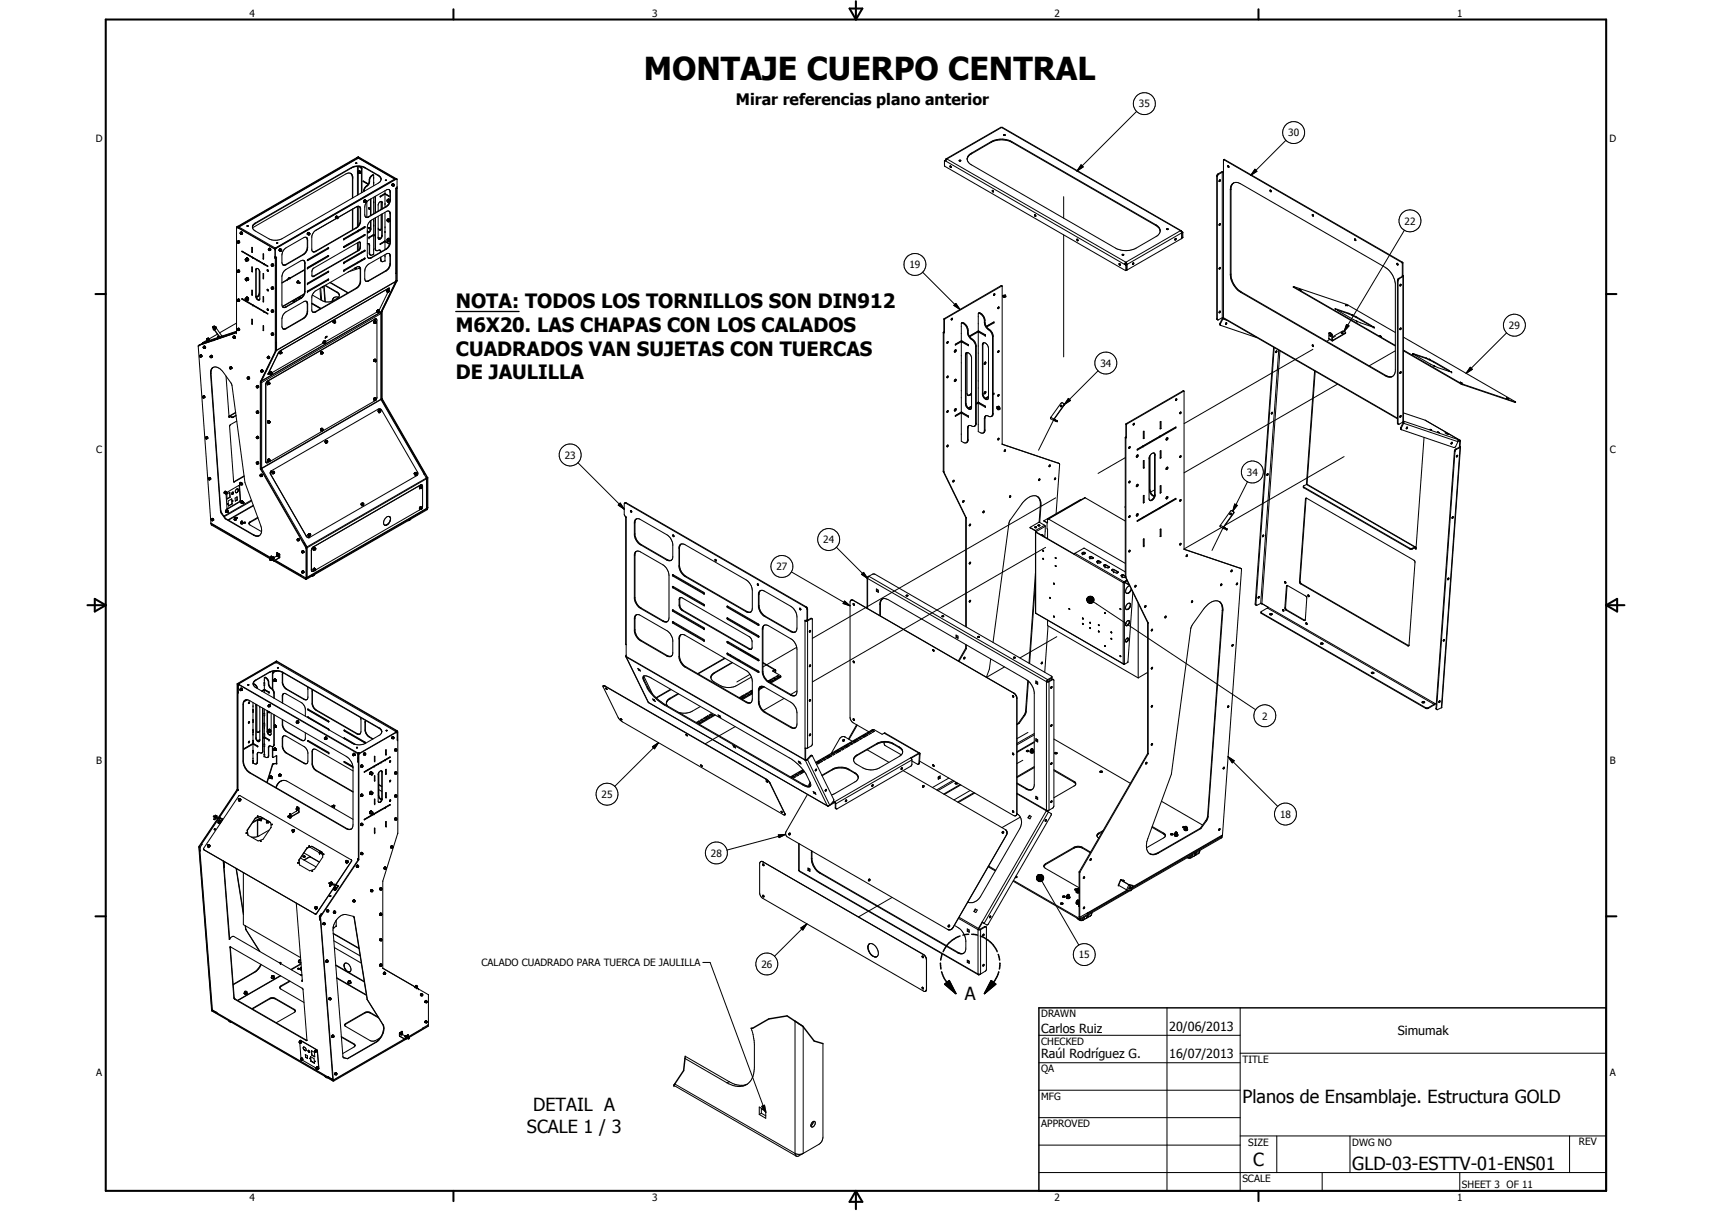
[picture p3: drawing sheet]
<svg xmlns="http://www.w3.org/2000/svg" width="594mm" height="420mm" viewBox="0 0 594 420" stroke-linecap="round" stroke-linejoin="round" font-family="sans-serif">
<defs><g id="words">
<text font-size="11" x="223.4" y="27.7">MONTAJE CUERPO CENTRAL</text>
<g font-size="6.9">
<text x="158.2" y="107">NOTA: TODOS LOS TORNILLOS SON DIN912</text>
<text x="158.2" y="115.2">M6X20. LAS CHAPAS CON LOS CALADOS</text>
<text x="158.2" y="123.4">CUADRADOS VAN SUJETAS CON TUERCAS</text>
<text x="158.2" y="131.7">DE JAULILLA</text>
</g>
<g font-size="6.3">
<text x="334.8" y="347">A</text>
<text x="431.1" y="382.6">Planos de Ensamblaje. Estructura GOLD</text>
<text x="185" y="385.5">DETAIL A</text>
<text x="182.8" y="393">SCALE 1 / 3</text>
<text x="434.8" y="404.7">C</text>
<text x="469.2" y="406">GLD-03-ESTTV-01-ENS01</text>
</g>
<text font-size="5.5" x="255.3" y="36.5">Mirar referencias plano anterior</text>
<g font-size="4.4">
<text x="361.3" y="358.4">Carlos Ruiz</text>
<text x="405.7" y="357.7">20/06/2013</text>
<text x="485" y="359.2">Simumak</text>
<text x="361.3" y="367.1">Raúl Rodríguez G.</text>
<text x="405.7" y="367.2">16/07/2013</text>
</g>
<g font-size="3.5">
<text x="86.6" y="5.8">4</text>
<text x="226.3" y="5.8">3</text>
<text x="365.9" y="5.8">2</text>
<text x="505.6" y="5.8">1</text>
<text x="395.2" y="37.3">35</text>
<text x="447" y="47.3">30</text>
<text x="33.3" y="49.4">D</text>
<text x="558.5" y="49.4">D</text>
<text x="487.4" y="77.9">22</text>
<text x="315.6" y="93.1">19</text>
<text x="523.6" y="114.1">29</text>
<text x="381.8" y="127.3">34</text>
<text x="33.4" y="157.3">C</text>
<text x="196" y="159.2">23</text>
<text x="558.6" y="157.3">C</text>
<text x="432.7" y="165.1">34</text>
<text x="285.7" y="188.5">24</text>
<text x="269.4" y="197.9">27</text>
<text x="438" y="249.6">2</text>
<text x="33.4" y="265.2">B</text>
<text x="558.6" y="265.2">B</text>
<text x="208.8" y="276.9">25</text>
<text x="444.2" y="283.8">18</text>
<text x="246.7" y="297.2">28</text>
<text x="167.1" y="335.2">CALADO CUADRADO PARA TUERCA DE JAULILLA</text>
<text x="264.2" y="335.7">26</text>
<text x="374.3" y="332.4">15</text>
<text x="361.3" y="353">DRAWN</text>
<text x="361.3" y="362.5">CHECKED</text>
<text x="431.1" y="368.7">TITLE</text>
<text x="33.4" y="373.2">A</text>
<text x="361.3" y="372.1">QA</text>
<text x="558.6" y="373.2">A</text>
<text x="361.3" y="381.6">MFG</text>
<text x="361.3" y="391.1">APPROVED</text>
<text x="433.1" y="397.5">SIZE</text>
<text x="469.2" y="397.5">DWG NO</text>
<text x="547.9" y="397.4">REV</text>
<text x="431.1" y="410.2">SCALE</text>
<text x="507.3" y="412.3">SHEET 3 OF 11</text>
<text x="86.6" y="416.7">4</text>
<text x="226.3" y="416.7">3</text>
<text x="365.9" y="416.7">2</text>
<text x="505.6" y="416.7">1</text>
</g>
</g></defs>
<g fill="none" stroke="#000" stroke-width=".35">
<path d="M394.4 38.7l-20.7 20.7M122 58.1a5.1 5.1 0 0 1 4.7 0M122 58.1v.2M122 58.3l-33.4 19.3M122 58.1l-33.4 19.3M123.4 56.6h.4M123.4 56.6l.1 .1M123.5 56.7h.1M123.5 56.7h.3M123.8 54.7l.1 .1M123.8 54.7l.2 .1M123.8 54.7l-41.2 23.8"/>
<path d="M123.8 56.7h-.2M123.8 56.6v.1M123.9 54.8h.1M123.9 54.8l-41.2 23.8M124 54.8v.1M124 57.7v10M124.1 54.9l-41.4 23.8M124.2 54.8h.3M124.2 54.8l-.1 .1M124.2 54.5v.3M124.2 54.5h.1M124.2 59.8h.1"/>
<path d="M124.2 54.5l13.1 7.6M124.2 59.8l.1 .1M124.3 59.6l.4 .3M124.3 59.6v.5M124.3 59.8l.2 .3M124.3 59.9v.2M124.3 59.6v.1M124.3 57.7v1.8M124.4 54.4l-.2 .1M124.4 54.4l13.1 7.6M124.4 59.7l-.2 .1M124.4 57.7l.7 .5"/>
<path d="M124.5 54.8v.1M124.5 59.5l-.1 .1M124.5 59.5h.1M124.5 59.4h.2M124.5 59.4l-.2 .2M124.5 54.9l12.7 7.2h-.3M124.5 59.5l.2 .3M124.6 59.3h.1M124.6 59.4h.1M124.7 59.3l.3 .1 .1 .5M124.7 57.7l.6 .4M124.7 59.4l.2 .3"/>
<path d="M124.7 59.4l-.2 .1M124.7 59.4l.3 .6M124.7 59.3l.1 .1M124.7 59.3l-.2 .1M124.7 59.3l.4 .5M124.7 59.8v.3M124.7 57.7l-1.3 .1-1.4 .5M124.7 57.7l2 .6M124.8 59.4l.3 .4M124.9 59.8l.1 .1M124.9 59.7v.1M124.9 59.7l-.2 .1"/>
<path d="M125 59.9h-.1M125 60l-.1 .1M125.1 59.9l-.2 .2M125.1 60l-.4 .1M125.1 59.8l-.1 .1M125.1 58.2l.3 .3v8.4M125.1 59.9v.1M125.3 58.1l.3 .5M125.3 58.1l-.2 .1M125.6 58.6v8.2M125.6 58.6l-.2 .1M126.7 58.1v.2"/>
<path d="M126.7 58.3l4.6 2.7M126.7 58.1l4.6 2.7M327.9 55.8v1.9l62.7 36.2M327.9 55.8l.3 .1M328 55.6l-.2 .1M328 55.6h.1M328.1 55.6l-.2 .2M328.2 55.4l.1 .1M328.2 55.4l-.1 .2M328.2 55.9l62 35.8M328.2 55.5v.4M328.6 55.2h-.4v.2"/>
<path d="M328.6 55.2l-.4 .3M328.6 55.2l62.1 35.8M329.6 57.6a.28 .28 0 0 1 .4 .2 .28 .28 0 0 1-.1 .3zM329.9 57.6l.2 .4M332.9 55.9h.4M335.6 55a2.47 2.47 0 0 0 1.5 2.2l50.4 29.1a7.9 7.9 0 0 0 6.7-.2l7.6-4.4 .6-.9 .2-.9M337.1 53.1v.3M337.1 53.1l-.9 .7-.6 1.2M337.1 53.4l-1 .7-.4 .9M344 49.4a7.8 7.8 0 0 1 7.1 0M344 49.1a7.8 7.8 0 0 1 7.1 0M344 49.1v.3"/>
<path d="M344 49.4l-6.9 4M344 49.1l-6.9 4M347.5 44.2h-.2l-19 10.9M347.5 44.2l-18.9 11M347.5 44.2h.3l62.1 35.9M347.5 44.2l62.1 35.9M348.3 46.8v.1M348.3 46.7l.5 .2h-.5M348.3 46.7v.1M348.4 46.9h.3M348.4 46.9h-.1M348.4 46.9l.2 .1"/>
<path d="M351.1 49.1v.3M351.1 49.4l50 28.9M351.1 49.1l50 28.9M375.2 57.2l.7 .7-2.2 1.5zM424.1 59.8l-1.2 .7M424.1 59.8h.5M424.1 59.8v50.4M424.6 55.5v55M424.6 59.6h-.7l-1.3 .8M424.6 55.4v.1M424.6 55.4h.1M424.7 55.4l61.8 35.7"/>
<path d="M424.9 55.3l-.2 .1M424.9 55.3l-.3 .1M424.9 55.3l61.8 35.7M426 57.5h.3l.1 .5zM426.1 57.5h-.1M426.2 57.5l.3 .4M435.5 58.7l.7 .7-2.2 1.4zM446.2 48.7l-12.2 12.1M82.1 78.8h.1M82.1 78.8l-.1 36.6M82.2 78.8l13.1 7.6M82.3 78.7l-.1 .1"/>
<path d="M82.3 78.7l-.2 .1M82.3 78.7l13.2 7.7M82.5 78.7h.1M82.6 78.5l.1 .1M82.6 78.5l-.1 .4M82.6 78.7v.2M82.7 78.8h.2M82.7 78.6l-.1 .1M82.7 78.8l-.1 .1M82.7 78.6h.1M82.9 78.8l-.3 .1M82.9 78.8l12.6 7.3"/>
<path d="M85.8 78.5v-.2l.3 .2M85.8 78.5h.3M88.6 77.6l-.7 .5-.3 .8M88.6 77.4l-.8 .6-.2 1M88.6 77.4v.2M116.5 75.3l-.1 .2 .3 .3M116.5 75.7l.1 .1M116.5 75.5l.1 .2M116.6 75.2l-.1 .2 .5-.3zM116.6 75.7l.3 .2M116.7 75.8l-7.8 4.7-.7 1.5v4.7l.3 .6M116.7 75.8l-7.2 4.1"/>
<path d="M116.8 75.8l.1 .1M116.8 75.1l-.3 .5M116.8 75.6v.2M116.9 75.1l.3 .2M116.9 75.1h-.1M116.9 75.1l-.3 .6M116.9 75.7l.2 .1M116.9 75.9h.2M116.9 75l.1 .1M117 75.6h.1M117 75.5l.2 .2M117 75.6l.2 .1"/>
<path d="M117 75.1h-.4l-.1 .5M117 75.4l-.1 .2M117 75.1l.1 .1M117.1 75.3l-.3 .3M117.1 75.3l.2 .1M117.1 75.3h.1M117.2 75.4l-.2 .1M117.2 75.4v.1M117.2 75.5l-.2 .1M117.2 75.3l-.2 .1M117.2 75.3l.1 .1M117.2 75.7l-.1 .1"/>
<path d="M117.2 75.5v.2M117.3 75.4h.1M117.3 75.6l-.1 .1M117.3 75.4v.1M117.3 75.4l-.2 .5M121.7 60.1l.4 .6 .2 .9M122.3 61.6v7.1M122.3 72.6v7.2M122.3 61.6l.1 .1M122.4 68.6v-7.3a1.44 1.44 0 0 0-.8-1.2 1.44 1.44 0 0 0-1.5 .2l-32.5 18.7M122.4 72.5v7.2M123.6 79l.1 .1"/>
<path d="M123.6 79l-14.1 8.2M123.7 79.1l-14.1 8.1M123.8 71.7l-6.5 3.7M124 71.6v7.1M124.2 80v.2M124.3 60.1h.4M124.3 80h.1M124.3 60.1v7.5M124.3 71.5v6.9M124.4 79.9l-.2 .1M124.5 79.8l.1 .2M124.5 60.1h.1"/>
<path d="M124.5 60.1v.1M124.5 79.8l.1 .1M124.6 60l-.2 .1M124.6 71.6l-.9 .2M124.6 71.6l.5 .7v4.7l-.6 1.5-.8 .6M124.7 71.6l.3 .7v4.5l-.7 1.6-.7 .6M124.7 79.7l.2 .1zM124.7 60l-.1 .2M124.8 79.6l.2 .2M124.8 60.1h.1M124.9 79.6l.1 .1M125 72.5l.1 .1"/>
<path d="M125 76.6h.1M125.4 79.3v.2M125.6 79.2v.2M126 63l1.8 1M126 63v-.2l1.8 1M126.2 70l.3-.5-.2 .5M126.2 62.9h.1M126.2 62.9l1.6 1M126.2 62.9l-.2 .1M126.2 70l.2 .1M126.2 66.2h.2M126.2 78.8v.2"/>
<path d="M126.3 69.7l-.1 .3M126.3 70.1h.1M126.3 70l.1 .1M126.3 69.6v.4M126.4 66.2v.1M126.4 69.8v.3M126.4 78.7v.2M126.4 78.9l-7 4.2M126.4 78.9l.1 .1M126.4 70.1l.3 .1M126.4 70.1h.1M126.5 78.7l-.1 .2"/>
<path d="M126.5 78.7l-7.1 4.1v.3M126.5 78.7v.3M126.5 69.4h.2M126.5 79l-7.1 4.1M126.6 69.4l-.3 .2M126.6 69.5l.4 .1M126.7 69.4l-.3 .3M126.7 70.2h.1M126.7 69.4h.1M126.7 70h.3M126.7 69.7v.5M126.7 70l.3-.2v.2"/>
<path d="M126.7 70h.1M126.7 69.4l-.5 .2M126.7 69.4l.2 .2M126.8 69.8v.4M126.8 70h.2M126.9 70.2h-.1M126.9 69.8l-.1 .2M126.9 75.4h.3M127 69.7l-.1 .5M127 69.7l-.2 .1M127 69.6l-.1 .6M127 69.6l-.3 .1"/>
<path d="M127.2 64.5a2.15 2.15 0 0 0-1 1.9M127.2 64.5l.1 .1M127.3 70v5.4M127.3 64.6l-.6 .7-.3 .9M127.8 75.2l.2 .1M127.8 75.2l-.6 .2M128 78.9l-.1 .3 .4 .2M128 72.1l-.1 .3 .4 .2M128 78.9h.1M128 72.1h.1M128.1 72.1l.2 .5M128.1 78.9l.2 .5"/>
<path d="M128.1 62.9l-.1 .7-.8 .9M128.1 62.5h.2M128.1 62.9h.2M128.3 79.4h.1M128.6 69.1v5.7M128.6 76.6v3l-.7 1M128.6 79.4l.1 .1M128.7 79.5v.1a1.09 1.09 0 0 1-1.2 1.1l.4-.1M128.7 69v5.7M128.7 76.5v3M129.1 60.8l-.8 1-.2 1.1M129.1 60.8l.1 .1"/>
<path d="M129.2 60.9l-.9 1.2-.3 1.8-.7 .7M129.3 60.7l-.2 .1M129.3 60.7h.3M129.3 60.7l.1 .1M129.6 60.7l.1 3.7M129.6 60.7l-.4 .2M129.7 75.9l-.1 5.5M129.7 68.5v5.6M130.2 68.2v5.7M130.2 75.6v10.8l.3 .5M130.2 68.4l.1 .1M130.3 75.6v11.1"/>
<path d="M130.3 68.1v5.7M131.2 79.5l.4 .3h.5M131.2 79.2l.9 .6M131.3 60.8v.2M131.3 60.8a1.45 1.45 0 0 1 1 1.4 1.45 1.45 0 0 1-1 1.3l-33.4 19.3a5.3 5.3 0 0 1-4.4 .2l-4.9-2.9-1-1.1M131.3 61l.7 .6 .2 .6M131.9 68.1v.2M131.9 68.3h.1M131.9 68.1h.1M132.2 69.8v2.8M132.2 74.4l-.1 5.4M132.4 69.9l.1 2.6"/>
<path d="M132.5 74.3v7.5l-.5 .9-.6 .2M132.5 70.3l.1 .1M132.6 72.4v-2.2a.75 .75 0 0 0-.9-.2 .75 .75 0 0 0-.4 .8l-.1 2.4M132.6 74.2v7.7a1.04 1.04 0 0 1-1.2 1.1l-.2-7.9M133.4 67.3h.1M133.4 67.3l.1 .1M133.4 67.3l-1.5 .9M133.4 67.2l1.6 1v-.2M133.4 67.3l.2 .1M133.5 67.4h.1M133.5 67.4l-1.5 .9M133.5 67.1l-1.5 1"/>
<path d="M133.5 67.2l1.5 .8M133.6 67.1l1.4 .9M133.6 66.2l-.1 .9M133.6 67.4v4.5M133.6 73.7v9.9M133.7 62.5h.4M133.7 62.6h.1M133.7 62.5v.1M133.8 62.6h.3M133.8 62.6l.1 .1M133.9 71.7l.2 .1M133.9 71.7l-6.1 3.5"/>
<path d="M134.1 71.8l-6.1 3.5M134.1 62.6l-.1 .1M134.1 62.6h.1M134.1 62.5v.1M134.3 69.7v.1M134.3 69.8l.3 .3M134.4 76.4l.3 .4M134.4 69.5l.5 .3-.3 .3M134.4 76.3h.3l.2 .5-.6-.2M134.4 76.5l-.1 .1M134.4 69.6h.3v.5M134.4 69.3h.3"/>
<path d="M134.4 69.6l-.1 .1M134.4 69.3v.3M134.4 76.2v.3M134.4 76.5l.2 .3M134.4 69.6l.1 .4M134.4 76.4l.4 .1-.2 .4M134.4 76.5h.1M134.4 69.6l.2 .5M134.4 76.4l-.1 .2M134.4 69.6v.1M134.6 70.1h.4M134.6 69.2h.3"/>
<path d="M134.6 69.2l-.2 .1M134.6 76.1h.1M134.6 75.9l.7 .4M134.6 76.9h.4M134.6 75.9l-.2 .3M134.6 69.1v.1M134.7 76.1l.3 .4M134.7 75.9h.3M134.7 69.3l.3 .4M134.8 69l.5 .5M134.8 69.1l.5 .5M134.8 69.1h-.2"/>
<path d="M134.8 69l-.1 .1M134.9 69.2l.3 .4M134.9 76l.2 .3M134.9 76l-.5 .2M134.9 69.2l-.2 .1M134.9 76l-.2 .1M135 73.3h-.7l-5.4 3.1a3.2 3.2 0 0 0-1.4 2.5v9.7l.1 .7 .4 .3M135 65.8l.4 .4M135 69.7v.4M135 76.5v.4M135 65.8h-.7l-6.5 3.8a3.1 3.1 0 0 0-1.2 2.3l.1 3.3 .6 .3 .7-.2M135 73.3l.4 .4"/>
<path d="M135 73.3l.3 .4M135 65.8l.1 .1M135 76.9h.2M135.1 76.1l.1 .1M135.1 65.9l.2 .3M135.1 76.3l.1 .1M135.2 69.6v.4M135.2 70l-.2 .1M135.2 76.2l.1 .3M135.2 76.4l-.2 .5M135.2 69.6l-.2 .1M135.2 76.4l-.2 .1"/>
<path d="M135.3 66.2v.5M135.3 73.7v.4M135.3 69.5l-.5 1.3-.9 .9M135.3 76.7l-.1 .2M135.3 66.7v2.6M135.3 74.1v9.8M135.3 74.1l.2 .1M135.3 66.7h.2M135.3 69.3h.2M135.3 69.3v.2M135.3 76.8h-.1M135.4 66.2l.1 3.4a2.91 2.91 0 0 1-1.4 2.2"/>
<path d="M135.4 73.7l.1 10.6a3.1 3.1 0 0 1-1.4 2.2M135.9 64.3h.1M136 64.4l.2 .1M136 64.3l.1 .1M136 64.2v.1M136.2 64.4l.3 .1M136.2 63.9l-.1 .4M136.2 64.5h.1M136.3 63.8l-.2 .3M136.3 63.8l-.4 .5M136.3 63.8h.2M136.4 63.7l.2 .2"/>
<path d="M136.4 63.7l.2 .1M136.4 64.5l.1 .1M136.4 63.7l-.3 .1-.1 .5M136.4 63.7l-.1 .1M136.4 63.8h-.1M136.5 63.8l-.3 .6M136.5 63.8l.3 .2M136.5 64.6h.1M136.5 64.5l.1 .1M136.5 63.8h-.1M136.6 64.2h.2M136.6 64.2l-.2 .3"/>
<path d="M136.6 64.5v.1M136.8 64l-.2 .5v-.3M136.8 64l.1 .2M136.8 64l-.2 .1-.2 .4M136.8 64.1l.1 .1M136.9 64.2l-.3 .4M136.9 64.2l-.3 .3M136.9 62.1l-12.6-7.2-41.4 23.9M136.9 62.1l.1 .1M136.9 62.1l-41.4 24M137.4 62.1h.3M137.4 62.1h.1"/>
<path d="M137.4 62.1l-41.7 24M137.4 65.4v.1M137.4 65.3v29.6M137.5 62.1l-41.7 24.1M137.6 65.2l.1 .2M137.6 65.2h.1M137.7 65.1v.1M137.7 65.4v32.1M137.7 62.1l.1 2.8-.2 .3M137.7 62.1h-.2M137.7 65.2l.1 32.2M137.7 65.2l-.3 .1-.1 32.4"/>
<path d="M137.8 65.3l-.1 .1M344.5 66l-.2 .1a.3 .3 0 0 0 .1 .4 .3 .3 0 0 0 .4 0v-.1M344.5 66l.3 .4M344.5 66l.3 .5M359.1 74.5v.5h.3M359.1 74.5h.1M359.1 74.5l.3 .5M359.2 74.5l.2 .5M369.1 68.2v7.5M401.1 78l1.2 1 .3 1.2M401.1 78v.3M401.1 78.3l1 .7 .4 .9"/>
<path d="M404.8 79.4l.3-.1 .3 .2-.3 .2zM405 79.6l.1 .1M405 79.6h.3M405 79.6h-.1M422.2 61.1l.2 .2M422.4 61.3v49.4M422.6 60.4l-.4 .6 .2 49.9M422.6 60.4l.3 .1M422.9 60.5l-.5 .8M423.3 62.4a.31 .31 0 0 1 .2 .4 .31 .31 0 0 1-.4 .2zM423.3 62.4l-.3 .5M423.3 77.6l-.3 .4"/>
<path d="M426.9 65.8v29.4M426.9 65.8a2.18 2.18 0 0 1 1.1-2.3 2.18 2.18 0 0 1 2.5 .3l50.2 29a7.9 7.9 0 0 1 3.5 5.6v30.4l-.3 1-.6 .8M427.2 65.7l-.3 .1M428.1 63.5l-.6 .7-.3 1.1v30.3a7.8 7.8 0 0 0 3.5 5.7M440.9 66l-.2 .2 .3 .3M440.9 66l.2 .5M440.9 66l.2 .4M441 66.5h.1M441.1 66.5h.1M455.5 74.4l.3 .5M455.5 74.4l.3 .4M455.5 74.4l-.1 .4 .4 .2"/>
<path d="M455.8 74.9v.1M487.3 79.9l-20.9 35.1M82.3 83.9l.4 .1-.2 .3M82.3 94.1l.2 .3M82.3 84l.2 .3M82.4 93.9h.7M82.4 83.7l-.1 .3M82.4 83.7h.1M82.5 93.9l.3 .3M82.5 94.4h.1M82.5 93.9l-.2 .1M82.5 93.9l-.2 .2"/>
<path d="M82.5 83.7l.3 .5M82.5 94.4l.2 .1M82.6 83.6l.5 .2M82.6 83.6l-.1 .1M82.6 83.9v.1M82.6 94.1h.1M82.6 94.1v.1M82.6 84v.1M82.6 94.1l-.1-.1v.3M82.6 83.6l.5 .1v.5M82.6 94.2h.1M82.6 93.6h.2"/>
<path d="M82.6 83.9h-.1v.3M82.6 94.1v.3l-.1-.1M82.6 94.2l-.1 .1M82.6 83.9v.3h-.1M82.6 84.1l-.1 .1M82.6 84.1h.1M82.8 93.6l.2 .3M82.8 94.2v.2M82.8 94.4h-.1M82.8 93.6l-.3 .2M82.8 84.3h.1M82.8 93.6l.3 .3"/>
<path d="M82.8 83.6l-.4 .1M82.8 84.2v.1M82.9 84.2h.2M82.9 83.7l.1 .1M83 93.9l.1 .3-.4 .3M83 83.8l.1 .4M83 84.2l-.5 .1M83.1 93.9v.4M83.1 83.9v.3M83.1 94v.3M83.1 94.3l-.2 .1M83.3 80.8l.1 .4"/>
<path d="M83.4 80.7h.1M83.4 80.7v.4l.3 .2M83.4 81.2l.2 .1M83.4 80.7l.2 .1M83.4 80.9l.1 .2M83.5 80.7h.1M83.5 80.9h-.1M83.6 80.8v.1M83.6 80.7l.1 .2M83.6 80.9h.1M83.6 80.9h-.2M83.6 80.9l.1 .2"/>
<path d="M83.6 80.5v.1M83.6 80.9v.1M83.6 81l-.1 .1M83.6 81h.1M83.6 80.5h.3M83.7 80.9v.2M83.7 81.1h-.2M83.7 81.1v.2M83.7 80.9v.4M83.9 80.5l.3 .5-.5 .3M83.9 80.5h-.3M83.9 80.5v.1"/>
<path d="M83.9 80.6l.1 .1M83.9 87.3l9 5.2v-.2M83.9 87.3l9 5M83.9 80.6l.2 .4M83.9 80.6l-.5 .1M84 80.8v.4M84.1 81v.1M84.1 87.2h.1M84.1 87.2l8.8 5.1M84.1 87.2l-.2 .1M84.1 81.1l-.2 .1M84.2 87.2v.1"/>
<path d="M85.1 96.9v.1M85.1 90.2l.1-.3 .4 .2v.4l-.2 .1M85.1 96.8l.5 .1v.4M85.1 97l.4 .4M85.1 96.8v.2M85.1 90.2l.2 .3M85.2 96.6l.5 .3-.1 .5M85.2 90.2l.1 .1M85.2 90.3l.1 .2M85.2 96.6l-.1 .2M85.2 89.8l.3 .1 .2 .7M85.2 89.8l-.1 .4"/>
<path d="M85.2 96.6l.5-.2 .4 .5M85.2 96.9h.3M85.2 96.9l.1 .3M85.3 90.5l.1 .1M85.4 96.9h-.2M85.4 90.1l-.2 .1M85.5 90.1l-.2 .2M85.5 90.1l-.3 .1M85.5 90.1v.4l-.2-.2M85.5 97.4h.1M85.5 96.9v.4l-.2-.1M85.5 96.9l-.2 .3"/>
<path d="M85.5 96.4a.55 .55 0 0 1 .6 .1 .55 .55 0 0 1 .2 .6M85.5 89.6h.1M85.5 96.4l-.1 .1M85.5 96.4h.1M85.6 97.4h-.1M85.6 89.6l-.4 .2M85.6 89.6l.2 .1M85.6 96.4h.2M85.6 89.6l.1 .1M85.6 97.3v.1M85.7 89.5l-.3 .2M85.7 96.3l-.2 .1"/>
<path d="M85.7 96.3l.3 .2M85.7 96.3l-.1 .1M85.7 96.3l.1 .1M85.8 89.6l.1 .1M85.8 89.7l.3 .7 .1-.2M85.8 90.5h.2M85.9 89.7l.2 .4M85.9 89.6l.2 .2M85.9 96.4l.1 .1M86 90.4l-.6 .2M86 97.2l-.4 .2M86 96.5l.2 .4"/>
<path d="M86 90.4v.1M86 97.2h.1M86 96.8l.1 .1M86.1 90.2l-.1 .2M86.1 96.9v.2M86.1 90.3h.1M86.1 90.2v.1M86.1 97.1l-.1 .1M86.1 97.1v.1M86.1 89.8l-.5-.3h.3l.3 .3 .1 .4-.3 .3M86.1 89.8l.1 .2M86.1 89.8l.1 .4"/>
<path d="M86.2 97l-.1 .2M86.2 97.2l-.4 .1M86.2 90.2h.1M86.2 90.3h-.1M86.2 90.1v.2M86.2 96.9v.2M86.2 90.3v.1M86.2 90.2l-.1 .1M86.2 96.9l-.1 .2M86.3 97.1l-.1 .1M87.4 85.8l.2 1.7zM87.4 92.6l.2 1.7z"/>
<path d="M87.4 94.2h.1M87.4 87.5h.1M87.6 89.2v.1M87.6 89.2l.2 .1M87.8 89.3h.1M88.9 93.5l-.1 .1M88.9 93.5v9.2M89.1 93.1l-.3 .3v9.6a.98 .98 0 0 0 1.3 1M89.1 93.1a1.23 1.23 0 0 1 1.1 1.1l-.1 9.8M89.1 93.1l-.2 .4M90 90.6h.1M90 93.7v8"/>
<path d="M90.1 90.6v.1M90.1 94v7.8M91 91.2h.1M91.3 94.9l.2 1.7zM91.3 88.1l.2 1.7zM91.6 91.5h-.1M91.6 91.5l.1 .1M91.7 91.6h.1M92.7 93.6v.4l.4 .1M92.7 93.6l.4 .5M92.7 93.6h.1M92.8 93.6l.3 .4"/>
<path d="M93.1 86.6l.1 .1M93.1 86.4l.1 .3M93.2 86.4l.3 .1v.5M93.2 86.4l.3 .1v.4M93.2 86.7l.1 .2M93.2 86.4l-.1 .1M93.2 86.6l.3 .1-.2 .1M93.2 86.6l.1 .2M93.3 86.9l.2 .1M93.5 86.1l.5 .4-.3 .4M93.6 86.2l-.4 .2M93.6 86.2l.2 .3"/>
<path d="M93.6 86.2l-.3 .1M93.6 86.2l.3 .3M93.8 86.5v.2M93.8 86.7l-.3 .3M93.9 86.7l-.1 .2M94.1 91.9v.1M94.1 92l.3 .3M94.1 99.9v.1M94.1 91.8v.1M94.1 99.8v.2M94.2 91.8h.2M94.2 92.2l.2 .1"/>
<path d="M94.2 99.7l-.1 .2M94.2 91.7l-.1 .3M94.2 91.7l.2 .1M94.2 99.8l.2 .1M94.2 99.7l.3 .1M94.2 99.9h.2M94.2 99.9l.1 .2M94.3 99.9h-.1M94.4 91.8l.1 .1M94.4 99.7a.39 .39 0 0 1 .5 0 .39 .39 0 0 1 0 .5l-.5 .1-.3-.3M94.4 99.9v.2M94.4 91.9v.1"/>
<path d="M94.4 91.6h.4l.1 .5M94.4 91.6l.4 .2M94.4 91.9l-.1 .3M94.4 92v.1M94.4 92.1l-.1 .1M94.4 92.1h.1M94.4 99.9l.1 .2M94.4 91.6v.1M94.4 91.9v.4M94.4 99.9l.1 .4M94.5 91.6l-.3 .1M94.5 91.9l.1 .4"/>
<path d="M94.5 99.8l.1 .4M94.5 99.5l.2 .1M94.6 99.6l-.4 .1M94.7 99.6v.1M94.7 92.2h.2M94.7 99.7l.1 .5zM94.8 91.8v.4M94.8 92.2l-.4 .1M94.8 91.8l.1 .4M94.9 92.2h.1M94.9 92.1l-.1 .1M95.3 86.4l.1 .1"/>
<path d="M95.4 89.5h.1M95.4 86.5v3M95.4 89.2h.6v32.4M95.4 89.1l.1 .1M95.4 86.6l.1 .1M95.5 89.5l.2 .1M95.5 89.5v.2M95.5 86.4h-.2M95.5 86.3l-.1 .2M95.5 86.1v.1M95.5 89.7v32.2M95.5 89.5h-.1"/>
<path d="M95.5 86.1l-.1 .2M95.5 86.1h.1M95.6 89.3h.1M95.7 89.6v32.2M95.7 89.6l-.2 .1M95.7 86.1l.1 .1M95.7 86.1l-.2 .2M95.8 86.2l-.3 .4v2.9M95.8 89.3l.2 .1-.5 .1M96 84.3h.4M96 84.3h.1M96 84.4h.3"/>
<path d="M96.4 84.3h.1M96.9 86.6l.1 .4M96.9 86.6v.3l.3 .2M97 87h.1M97 86.6v.4M97.1 87l.2 .2M97.1 86.4l-.2 .2M97.1 86.5l-.1 .2M97.1 86.3l.3 .1-.2-.1M97.1 86.3l-.2 .3M97.2 86.4l-.2 .1M97.3 86.4l-.2 .1"/>
<path d="M97.3 86.3l.2 .2M97.3 86.3l-.1 .1M97.3 87.2h.1M97.4 86.9h.1M97.4 87h.2M97.4 86.9l.2 .1M97.5 86.6l-.2 .6M97.5 86.8l-.1 .1M97.6 86.6l-.2 .6M97.6 86.6h.1M97.6 86.7l.1 .1M97.6 86.6l-.1 .1"/>
<path d="M97.6 86.6l.1 .1M97.6 87.1l-.2 .1M97.7 86.6l-.4-.2-.2 .6M97.7 86.8l-.3 .2M97.7 86.6v.3M97.7 86.8l-.1 .2M97.7 86.9l-.2 .2M99.1 91.8l-.8 .1M99.1 91.8l.2 .1M99.3 91.9l-1 .1M100.2 96.5l.2 .1M100.4 96.4h.2"/>
<path d="M100.5 96.4l-.8 .6M100.5 96.4h.1M103.1 98.1h.4M103.1 97.7v.4M103.1 98.1l.1 .1M103.2 98l.6 .3M103.2 98h.1M103.5 97.4l-.4 .7M103.5 97.7l.5 .3M103.5 97.4l.1 .1M103.5 97.5l-.3 .2M103.5 97.5l.2 .3"/>
<path d="M103.5 97.7l-.3 .3M103.8 98.2l.1 .1M103.9 98.2h-.1M103.9 98.3h.1M104 98l-.2 .1 .1 .2M104 98v.3M104 98l-.1 .2M105.2 88.3h.2M105.2 88.3l-6.1 3.5M105.4 90.3l-1 .2-5.1 3a3.2 3.2 0 0 0-1.5 2.4v9.8l.2 .7M105.4 90.3l.3 .3 .2 .7M105.4 88.3l-6.1 3.6"/>
<path d="M105.4 90.3l.3 .7-.2 11M105.7 93.7l-7.9 4.5M105.7 93.5l-7.9 4.6M105.7 91.2l.2 .1M105.9 91.3v9.8M106.2 82.3l-.8 .2-6.1 3.5a3.2 3.2 0 0 0-1.5 2.4v2.7l.5 .8M106.2 82.3l.4 .3 .2 .7M106.3 82.3l.3 .9M106.6 81.3h.1M106.6 83.2v2.6M106.6 83.2l.2 .1M106.6 85.8l.2 .1"/>
<path d="M106.6 85.8l-.5 1.6-.9 .9M106.7 93.1h.1M106.7 81.3l.1 .1M106.7 93l.1 .1M106.8 80.9l-.1 .2M106.8 83.3v2.6M106.8 85.9l-.2 .9-1.2 1.5M106.8 81.3v.1M106.8 81.1v.2M106.8 81.4h.2M106.8 81v.2M106.8 81.4l.3 .1"/>
<path d="M106.9 80.6l.3 .1M106.9 80.6l-.2 .3M106.9 80.7l-.1 .2M107 80.7l-.4 .4 .2 .3M107 80.8l-.2 .2M107.1 80.8h.1M107.1 81.3l.1 .2 .3-.2M107.1 80.8l-.3 .3M107.1 80.6l-.2 .1M107.1 80.6l.1 .1M107.1 80.7l-.1 .1M107.2 80.8l.2 .1"/>
<path d="M107.2 80.7l.1 .1M107.2 81.3h.2M107.2 80.7h-.1M107.2 81.2l.2 .1M107.3 81.2l-.1 .1M107.3 80.9l-.2 .6M107.3 81l-.2 .3M107.3 81.1v.1M107.4 80.9l.1 .1M107.4 80.9h-.1M107.4 81.1v.1M107.4 80.9l-.1 .1"/>
<path d="M107.4 81.2l-.2 .1M107.4 81.2v.1M107.5 81.3l-.4 .2M107.5 81v.2M107.5 81.1v.2M108.8 95.8l-.4 .1M108.8 95.8l.2 .1M109.5 87.2l-1 .1M109.5 87.2h.1M109.6 87.2l-1.1 .1M111.3 99.9l.3 4.3M111.7 99.6h.2"/>
<path d="M111.9 99.5v.1M112 99.5l-.1 .1M112 99.5l-.2 .1M112 99.5h.1M112 99.4l-.1 .2M112.3 99.3l.4 5.4M112.5 99.2l.4 5.5M112.7 99.1l4.3 2.4M112.9 99l4.1 2.3M113.7 94.4l-6.9 4.2M113.7 94.4l.2 .1M113.7 86.2l-7 4.1 .1 .1"/>
<path d="M113.7 86.2l.2 .1M113.7 88.9l.2 .1M113.7 88.9l-7 4.1M113.7 97.1l.2 .1M113.7 97.1l-7 4.1M113.9 96.9l-7.1 4-.1 .4M113.9 86v.3M113.9 96.9v.3M113.9 94.1l-7.1 4.1v.4M113.9 86l-7.2 4.1 .1 .3M113.9 88.7v.3M113.9 88.7l-7.1 4.1-.1 .3"/>
<path d="M113.9 94.1v.4M113.9 96.9l-.2 .2M113.9 88.8l-7.2 4.2M113.9 97.2l-7.1 4.1M113.9 94.5l-7.1 4.1M113.9 86.3l-7.1 4.1M113.9 89l-7.1 4.1M113.9 86l-.2 .2M113.9 96.9h.1M113.9 88.7l-.2 .2M113.9 94.1l-.2 .3M114.5 98l6.2 3.6"/>
<path d="M114.6 98l6.2 3.6M119.3 85.7l.1 .2M119.9 85.3l-.6 .4M119.9 85.3h.1M120.6 84.8l-.7 .5M121.2 84.5l-.5 .4M122.3 81.3h.1M122.3 81.1v.2M122.4 81v.2M123 93.1l.3 .1M123 93.1l.1 .1M123.1 93v.1"/>
<path d="M123.2 93.1l-.1 .1M123.2 93.1l.1 .1M123.2 93v.1M123.4 93.1l-.1 .1M123.4 92.9v.2M123.4 93.1h.1M123.5 92.8v.2M123.6 93l-.2 .1M123.6 92.8v.1M123.6 99.9l.1 .2M123.6 92.9l-.1 .1M123.6 99.9l-14.1 8.2"/>
<path d="M123.6 92.9v.1M123.6 92.8v.2M124 80.1v.2M124 82.8v.2M124 84.2v2.8M124 88.3v.1M124 91v.2M124.2 80.1h.1M124.2 80h.1M124.2 80v.1M124.2 86.9l.2 .1M124.2 86.9l-15.4 8.9"/>
<path d="M124.3 80l.1 .1M124.3 82.7v.1M124.3 84.1v2.8M124.3 88.1v.2M124.3 90.8v.2M124.4 87l.7-1.1v-1.6l-.4-.4-16 9.2-.5 .9v1.7l.4 .3 .4-.1M124.4 87l-15.4 8.9M124.6 92.6l.5 .7v4.6l-.6 1.5-.8 .7M124.6 92.6l-.9 .1-14.4 8.3-.9 1.4M124.6 92.5l.1 .2M124.7 92.7v.3M124.7 92.6l.1 .1"/>
<path d="M124.7 93h.1M124.7 92.6v.1M124.8 92.7l.2 .5v4.6l-.7 1.6-.7 .5M124.8 93l-4 1.4M124.8 84l.2 1.9-.8 1M124.9 92.8l-.1 .2M125 85.6l.1 .2M125 84.4l.1 .1M125 93.4l.1 .1M125 97.5l.1 .1M125.4 82v.2M125.4 87.5v.1"/>
<path d="M125.4 90.2v.1M125.6 82v.1M125.6 87.4v.1M125.6 90.1v.2M126.2 81.6v.1M126.4 89.8l.1 .1M126.4 81.4v.3M126.4 81.7h.1M126.4 81.7l-7.1 4M126.4 89.8l-7 4.2M126.4 87.1l-7 4.2M126.4 87.1l.1 .1"/>
<path d="M126.5 81.4l-7.1 4.1v.4M126.5 86.8v.4M126.5 89.6l-.1 .2M126.5 86.8l-7.1 4.1v.4M126.5 86.8l-.1 .3M126.5 81.4v.3M126.5 89.6v.3M126.5 81.4l-.1 .3M126.5 89.6l-7.1 4v.4M126.5 81.7l-7.1 4.2M126.5 89.5v.1M126.5 89.9l-7.1 4.1"/>
<path d="M126.5 87.2l-7.1 4.1M127.5 84.5h.5M127.5 80.3l.4 .3M127.8 97.4l.2 .1M127.8 97.4l-.7 .2M127.9 84.5l.4 .5v3.1l.2 .4M128 84.5l.1 .1M128 97.5l-.9 .1M128 82.3h.1M128 84.6l.1 .5M128.1 80.4l-.6-.3 .6 .4M128.1 87.8l.2 .1"/>
<path d="M128.1 85.1v2.9l.4 .5M128.1 85.1h.2M128.7 89.4l-.7 .2M128.7 89.4l.2 .1M128.9 89.5l-.9 .1M129.4 81.4l.8 .5M129.5 81.6h.1M129.5 81.6l.2 .1M129.5 81.6l-1.5 .8M129.6 81.4l-1.5 .9M129.6 81.4l.6 .3M129.7 81.7l-1.6 .8v-.2"/>
<path d="M129.7 81.7v6.4l-.7 .4h-.5M129.7 81.4l.5 .3M130.2 86.2l.1 .1M130.4 86.9h.1M131.2 82.5l.6 .3M131.2 82.3l.8 .4M131.7 86.7l-1.2 .2M131.7 86.7l.2 .1M131.8 86.8l.4 .6M131.9 86.9l.1 .4M131.9 84.8h.1M132 90l.3 .7"/>
<path d="M132 87.3v.2M132 89.3v.7M132 90l.2 .1M132 87.3l.2 .1M132.2 89.2l.1 1.4M132.3 90.7h.2M132.5 81.6l.1 .1M133.4 83.8h.1M133.4 83.8l.1 .1M133.4 83.8l-1.5 .9M133.4 83.7l1.6 1v-.2M133.4 83.8l.2 .1"/>
<path d="M133.5 83.7l-1.5 .8-.1 .3M133.5 83.9h.1M133.5 83.9l-1.5 .9M133.5 83.7l1.5 .8M133.6 83.6l1.4 .9M133.6 83.9v2.7M133.6 88.4v2l-.8 .4-.5-.2M133.6 83.6l-.1 .1M133.9 93.9l.2 .1M133.9 86.4l.2 .1M133.9 93.9l-6.1 3.5M133.9 86.4l-5.2 3"/>
<path d="M134.1 94l-6.1 3.5M134.1 86.5l-5.2 3M134.3 83.4l.3 .3M134.4 83.1h.3l.1 .5h-.3M134.4 83.2h.3M134.4 83v.2M134.4 83.2l.2 .4M134.4 83.2l-.1 .2M134.4 83.2l.3 .5M134.6 83.7h.1M134.6 82.9l-.1 .1M134.6 82.7h.3"/>
<path d="M134.7 82.9l-.3 .1M134.7 82.9l.3 .4M134.7 82.8l-.3 .2M134.7 82.7h.3l.3 .4M134.7 83.7h-.1M134.8 83.3v.4M134.9 82.7l.3 .4M134.9 82.8l.2 .3M134.9 82.8l-.2 .1M135 83.3v.4l.2-.1M135.1 88.1h-1l-6.6 3.9-.8 1.1-.1 1v2.5l.1 .8 .4 .2M135.1 88.1l.2 .3"/>
<path d="M135.1 88.1l.3 .3M135.1 100l-.4 .1M135.1 100l-.2 .8M135.1 83.1l.1 .5M135.2 83.1l.1 .3M135.2 83.2l-.2 .1M135.3 83.5l-.7 .2M135.3 88.4v.4M135.3 88.8v2.6M135.3 88.8l.2 .1M135.3 91.4l.2 .1M135.3 91.4a3.2 3.2 0 0 1-1.4 2.5"/>
<path d="M135.3 83.9a3.2 3.2 0 0 1-1.4 2.5M135.3 83.9l.2 .1M135.3 83.6l-.1 .1M135.4 88.4l.1 3.4a3.1 3.1 0 0 1-1.4 2.2M137.3 97.7l-41.3 23.8M137.3 97.7l-41.4 23.9M137.3 97.7l-5.1 10.5-41.4 24M137.4 97.3v.3M137.4 97.6l-5.3 10.7M137.4 97.6l-.1 .1M137.7 97.5l-5.1 10.5M137.8 97.4l-5.3 10.7"/>
<path d="M137.8 97.4l-.1 .1M320.2 94.4l12.9 13M347.4 99.1l.3 .1M347.4 99.1l.2 .1M347.4 99.1l-19.7 11.4M347.6 99.2h.1M347.6 99.2l-19.7 11.5M347.7 99.2l.1 55M369.1 81.5v42.3M373.8 83l-.1 .4 .2 .2 .2-.2M373.8 83l.3 .4M388.3 91.5l.4 .1v.4l-.3-.1z"/>
<path d="M388.5 91.4v.2M388.5 91.6l.1 .1M388.6 91.7l.2 .2M389.4 88.5h.5M389.5 88.5h.4M390 88.4l-.4-.2-.2 .3M390 88.4h.1M390 88.4l-.1 .1M390.2 91.7l.3 .2M390.5 91.6l.2 .2M390.5 91.6l-.3 .1M390.5 91.9l.2 .2"/>
<path d="M390.6 93.9h.1M390.7 91.2l-.2 .4M390.7 91v.2M390.7 92.1v1.7M390.7 91.2l.2 2.6-.3 .1M390.7 93.8l-.1 .1M390.7 91l.4 .7M390.7 91l-.5 .7M390.7 91.8l.2 .1M390.7 91.8l-.2 .1M390.9 93.6l-.2 .2M390.9 92l-.2 .1"/>
<path d="M390.9 91.6l.2 .1M391.1 93.5l-.2-.1 .2 .2M391.1 91.7v1.9M393.2 91.2l.2 .1a.28 .28 0 0 1 0 .4 .28 .28 0 0 1-.4-.1M393.2 91.2l-.2 .5M393.2 91.2l-.2 .4M407.7 82.9l.4-.2-.3 .6zM407.9 82.7v.1M407.9 82.8l-.2 .4M409.6 80.1l.4 .5-.1 2.2-18.8 10.8M409.6 80.1h.3l.1 .2M409.6 80.1l-18.9 10.9"/>
<path d="M410 80.5l.1 .1M410 82.5h.2M410 80.8l-18.9 10.9M410 80.3l.3 .2M410 80.3l-.1 .1M410.1 80.6l.1 .2M410.2 82.5h.1M410.2 80.8v1.7M410.3 80.5l.2 .1M410.3 80.5l-.2 .1M410.4 82.4h.1M410.4 82.4l-.2 .1"/>
<path d="M410.5 80.6v1.8M410.5 80.7l-.3 .1M410.5 82.3l-.3 .2M423.2 92.8h.2a.33 .33 0 0 1 0 .4 .33 .33 0 0 1-.4 .1zM423.3 92.8l-.3 .4M426.9 95.2a8 8 0 0 0 3.6 6.2M427.2 95.1l-.3 .1M448.8 99.6h.1M448.8 99.6l.2 .1M448.9 99.4l.2 .2M448.9 99.4h.1M448.9 99.4l-.1 .2"/>
<path d="M448.9 99.4l18.4 6.2 16.9 9.8M449 99.7l35.2 20.4M449.1 99.6l35.1 20.2M449.1 99.6l-.1 .1M470.2 82.9l.3 .5M470.4 83.5h.1M470.5 83.4l-.2-.5h-.3l.4 .6M470.5 83.4l-.1 .1M484.7 91.4l.3 .1 .1 .4zM484.9 91.4l.2 .4M484.9 97.3v49.6l.4 .3M484.9 97.3l.2 .2"/>
<path d="M485.3 96.6l-.4 .7M485.3 96.6l.3 .1M485.6 96.7l-.5 .6v49.8M486 98.6l-.2 .5M486 98.6a.26 .26 0 0 1 .1 .4 .26 .26 0 0 1-.4 .1M486 98.6l-.3 .5M486.5 91.1l.1 4.8M486.6 95.9l-1.3 .7M486.7 95.8l-.1 .1M486.7 91l.1 .2M486.7 91l-.2 .1M486.7 95.8h.1"/>
<path d="M486.8 91.2l-.2 .2M486.8 95.5l-.1 .3M486.8 91.2v4.3M486.8 96l.1 50.7M486.8 96l-1.2 .7M486.8 95.5l.2 50.8-1.7 .9M487 95.8l-.2 .2M68.9 119.9l4.3 61.6M69.3 119.7h-.1M69.3 119.7h.1M69.8 119.5l12.3-4.2-13.2 4.6M69.8 119.5h.1"/>
<path d="M69.8 119.5l-.5 .2M70.4 119h.1M70.4 118.8v.2M70.5 119l-1.2 .7M70.5 118.9v.1M71.7 117.6h.1M71.7 117.6l.2 .4M71.8 118h.1M71.8 118l.1 .1M71.8 118l-1.4 .8M71.9 118.1h.1M71.9 118.1v.1"/>
<path d="M72 118.2h.1M72 117.4l-.1 .1M72 118v.1M72 117.5l-.1 .1M72.1 117.4l-.3 .2M72.1 117.4h.1M72.1 117.4l-.4 .2M72.1 117.4l-.1 .1M72.2 118h-.2M72.3 117.3h.1M72.3 117.8l-.4 .2M72.3 117.3l-.2 .1"/>
<path d="M72.3 117.8l-.1 .1M72.3 117.9l-.4 .2M72.3 117.3l.2 .4M72.3 117.3l-.3 .2M72.4 117.7l-.1 .1M72.5 117.7h.1M72.5 117.7l-.5 .2M72.5 117.8l-.1 .1M72.6 117.8l-.3 .1M72.6 117.6l-.2 .1M72.6 117.6v.1M72.6 117.7v.1"/>
<path d="M72.6 117.7l-.7 .5M72.6 117.7l-.1 .1M73.8 113.5l.1 .2M73.9 113.6v.1M73.9 113.7l2.3 3.3M73.9 113.3l-.1 .2M73.9 113.7h.1M73.9 113.7l2.3 3.2M73.9 113.3l.4-.2 .4 .2M73.9 113.3v.2M74.1 114v.4h.2M74.3 113.9h.7"/>
<path d="M74.3 113.5l.1 .5M74.4 117.7l-.2 .2M74.4 117.7h.1M74.5 117.7l-.2 .2M74.5 113.4v.3l.5 .2M74.5 114.1l.3 .1M74.5 113.5l.1 .3 .3 .1M74.6 113.5l.2 .3 .1-.2M74.7 113.5l-.1 .1M74.7 113.5l.1 .2M74.7 113.3l-.5 .4M74.7 113.3l.2 .2"/>
<path d="M74.8 113.5h-.1M74.8 113.5h-.2M74.8 113.5l.1 .1M74.8 113.7v.1M74.9 113.5h-.5l-.2 .4 .6 .3 .2-.3M74.9 113.5l.2 .2M74.9 113.6l-.1 .1M74.9 113.5l.1 .1M75 113.6l.1 .1M75.1 113.8l-.2 .1M75.1 113.7l-.1 .1M75.1 113.8l1.9 2.7"/>
<path d="M75.4 117.4h.1M75.4 117.4v.1M75.4 116l-2.8 1.6M75.4 117.4l.1 .1M75.4 117.5h.1M75.5 117.3l-.1 .1M75.5 116.8l.1 .3M75.5 116.8h.1M75.5 117.5h.1M75.5 117.3l-5 1.7M75.6 117.2h.1M75.6 117.2l-.1 .1"/>
<path d="M75.6 117.2l-5.1 1.7M75.6 116.7l-.1 .1M75.6 117.1h.1M75.8 116.6l-.1 .1M75.8 116.6h-.1M75.8 116.6h.1M75.9 116.6l-.4 .2M75.9 116.6h.1M75.9 116.6l-.2 .1M75.9 116.6l-.2 .2M76.2 116.9l-.6 .3M76.2 116.9l-.5 .2"/>
<path d="M76.2 117l-.6 .2M76.2 117.1v.2M76.2 117.1l-.8 .3M76.2 117v.1M76.2 116.9v.1M76.2 117.3l-.7 .2M76.2 116.9l.1 .3M76.3 117.2l-.1 .1M77 116.5l-.8 .4M77 116.5v.1M77 116.8l-.8 .4M77 116.6v.2"/>
<path d="M80.9 116.8l.4 .5M80.9 116.8l.2 .5M81.1 116.7h.3M81.1 117.3h.1M81.1 117.3l.1 .1M81.1 117v.1M81.1 117h-.2l.1 .2M81.1 117l-.1 .2M81.1 117.1h.1M81.1 117.1l-.1 .1M81.2 117.4h.1M81.3 117.2l-.3-.4v.5"/>
<path d="M81.3 116.6l-.4 .2M81.3 116.6l.3 .2v.5M81.3 117.3h-.1M81.3 116.6l.4 .4-.3 .3M81.3 117.3v.1M81.5 117.2l-.2 .2M81.6 117v.2M81.6 117.2h-.1M81.6 117.3h-.1M82 115.4h.1M82 115.4l-13.1 4.5M82.1 114.9l-5.1 1.7"/>
<path d="M82.1 115.1l-5.1 1.7M82.1 112.1l-5.9 3.4M82.3 104.2l.2 .3M82.3 114.3l.4 .4M82.3 114.2v.2M82.4 114.2l.4 .4M82.4 114.1l-.1 .2M82.4 114.1h.1M82.4 114.3h.2M82.4 114.3l.1 .2M82.5 104l-.2 .1M82.5 104v.1"/>
<path d="M82.5 104l-.2 .3M82.5 114.1l.3 .5M82.5 104l.3 .4M82.5 114l.3-.2 .3 .2v.6M82.5 114.3h-.1M82.5 104.1l.2 .2M82.5 104.6h.3M82.6 104.2v.1M82.6 114.3h.1M82.6 114.3v.1M82.6 104.3h.1M82.6 114.3l.1 .2"/>
<path d="M82.6 114.4l-.1 .1M82.6 114.4l.1 .1M82.6 104.2l-.1 .2M82.6 104.2v.3l-.1-.1M82.6 104.3l-.1 .1M82.7 114.5h-.2M82.7 113.9l.1 .1M82.7 103.8h.1M82.7 104.3l.1 .2M82.8 114.6l-.1 .1M82.8 103.8l.2 .1M82.8 114.6v.1"/>
<path d="M82.8 103.7l.4 .7-.4 .2M82.8 104.5v.1M82.8 103.7l-.3 .2M82.8 114l-.4 .1M82.8 114l.3 .1M82.8 114l.2 .2M82.8 104.4l-.3 .1M82.9 114.6h.2M82.9 103.9l-.5 .1M83 103.9l.1 .5M83 114.2l.1 .4M83 114.6l-.3 .1"/>
<path d="M83.1 104.1l-.2 .4M83.1 114.3v.2M83.9 103.6l9 5.2v.2l-9-5.2zM84.1 103.7l8.8 5.1M84.1 103.7l-.2 .1M84.1 103.7h.1M84.2 103.8h.1M85.1 103.6l.5 .2v.4M85.1 103.7v.1M85.1 103.8l.1 .2M85.2 104l.1 .1M85.2 103.9l.4 .3"/>
<path d="M85.2 103.4l.3 .1 .2 .6M85.2 103.4l-.1 .4M85.2 103.8l.1 .2M85.3 103.7l-.1 .1M85.4 104.1l.1 .1M85.5 103.7l-.3 .1M85.5 103.7v.2M85.5 103.7v.1M85.5 103.8l-.2 .2M85.5 103.8v.1M85.5 103.2h.4l.3 .6M85.5 103.9l-.2 .1"/>
<path d="M85.6 103.1l.4 .2M85.6 103l.5 .3 .2 .6M85.6 103.1l-.2 .2M85.6 104.2h.1M85.6 103l.2 .3M85.7 103.3l-.5 .1M85.8 103.3h.1M85.8 103.3l.3 .3M85.9 103.3l.2 .6M86 104l-.4 .2M86.1 103.9l-.1 .1M86.1 104l-.1 .1"/>
<path d="M86.1 104.8v.1M86.1 103.5l.1 .4M86.1 103.9v.1M86.2 104l-.4 .1M86.2 103.9h-.1M86.2 103.8l-.1 .1M86.2 104.9h.1M86.2 103.9v.1M86.3 103.9l-.2 .2M87.4 100.7l.2 1.7zM87.4 110.7l.2 1.7zM87.4 102.3h.1"/>
<path d="M87.5 112.4h-.1M87.6 105.7l.2 .1M88.9 102.7l-.1 .1M88.9 102.7a1.22 1.22 0 0 0 1.1 1.4M89.4 106.8h.1M90 101.7a1.39 1.39 0 0 1-1.1 1.3M90 101.7l.1 .1M90.1 101.8l-.3 .9-.9 .4M91.3 102.9l.2 1.7zM91.3 113l.2 1.7zM91.5 108h.1M91.6 108l.1 .1"/>
<path d="M92.7 107.2v.4h.4M92.7 107.2h.2M92.7 100.4l.3 .1v.4l-.3-.1zM92.7 107.2h.1M92.8 100.4l.3 .4M92.9 107.2l.2 .4M92.9 107.4l.2 .2M92.9 107.2v.2M93 107.3l-.1 .1M93.1 100.9h-.1M93.1 100.8h.1M94.1 115.9l.3 .3"/>
<path d="M94.1 107.9l.3 .4M94.1 115.9v.1M94.1 100l.5 .2M94.1 107.8l.3 .5M94.1 107.8h.4M94.2 107.8l-.1 .1M94.2 115.8l-.1 .1M94.2 116.1l.2 .2M94.2 115.7l.3 .5M94.2 107.7l.4-.1 .3 .5M94.2 107.7l.2 .2M94.2 115.7l.2 .2"/>
<path d="M94.2 115.7l-.1 .1M94.3 100.1h.2M94.3 108.1v-.2l.2 .2M94.3 108.1h.2M94.3 116.1l.1 .1M94.4 107.7l.1-.2 .3 .3M94.4 116.2h.2M94.4 115.9v.1M94.4 116l.1 .1M94.4 115.5h.1M94.4 108v.1M94.4 116h.1"/>
<path d="M94.4 100.1h-.1M94.4 100.1h.1M94.4 108.1h-.1M94.4 108.1h.1M94.4 116l-.1 .1M94.4 116v.2M94.4 107.5l.5 .2v.4M94.4 107.9l.1 .4M94.5 107.8l-.1 .5M94.5 115.9l.1 .3M94.5 116.2l-.1 .1M94.5 115.5l.2 .1"/>
<path d="M94.6 115.4l-.2 .2M94.6 115.4l.3 .2v.5M94.6 115.6l-.4 .1M94.6 115.6l.1 .1M94.7 100.2h.1M94.7 115.6l.2 .5-.4 .2M94.7 115.7l.2 .4M94.9 116.1l-.2 .1M94.9 108.1l-.5 .2M94.9 107.8v.3M94.9 108.1l-.2 .1M94.9 116.1v.1"/>
<path d="M95.8 118.8l-.1 2.7M95.9 118.8l-.2 .1M96 118.8h-.1M98 106.4l.3 .3M99.1 114h.2M99.1 114l-.6 .2M99.1 106.5l-.8 .2M99.1 106.5l.2 .1M99.3 106.6l-1 .1M101.5 104.4v.1M101.8 104.4l.1 .3 .4-.2M101.8 104.2l.1 .2"/>
<path d="M101.9 104.3l.4-.3zM101.9 104.4l-.4 .1M102.1 104.2l.2 .3M102.2 104.6l-.3 .1M102.2 104.5h.1M102.2 104.5v.1M102.3 104l-.4 .4M102.3 104v.1M102.8 103.7l.1 .6M102.9 103.6l.1 .7M103.3 103.4l.6 .4M103.4 103.3l.6 .3"/>
<path d="M103.9 103l.2 .2M104 103l.3 .1-.8 .2M104.3 103.5h.1M104.3 103.5l-5.2 3M104.4 103.4l-.4 .1M104.4 103.2l.2 .1M104.4 103.2l-.5 .3h.2M104.4 103.4h.1M104.4 103.2v.2M104.4 103.5l-5.1 3.1M104.6 103.3l-.3 .2M105.2 110.4l.2 .1"/>
<path d="M105.2 110.4l-6.1 3.6M105.4 110.5l-6.1 3.5M105.4 102.2l-7.4 4.2M105.5 102l-7.5 4.3M105.5 102l-.9 1.3M105.7 101l.2 .1M105.9 101.1a3 3 0 0 1-1.5 2.4M106.2 104.5l-.6 .1-6.3 3.6a3 3 0 0 0-1.5 2.4v2.6a.91 .91 0 0 0 .5 .9 .91 .91 0 0 0 1-.1M106.2 104.5l.4 .3 .2 .7M106.3 104.5l.3 .9M106.6 108a3.2 3.2 0 0 1-1.4 2.4M106.6 105.4v2.6"/>
<path d="M106.6 105.4l.2 .1M106.6 108l.2 .1M106.7 101.3h.1M106.7 101.2l.1 .1M106.8 108.1a3.1 3.1 0 0 1-1.4 2.4M106.8 105.5v2.6M108.2 105.4l3 1.7M108.2 105.2l3.2 1.8M108.2 105.3l3.1 1.8M108.4 102.4l-.2 5.5 .5 .4 .9-.1M108.4 102.4l3.7 2.1 1 .3 2.2-.3 2.1-1.3M109.5 108.1l-.6 .2"/>
<path d="M109.5 108.1l.1 .1M111 100l.3 4.1M112.1 118.8h.1M112.2 118.7l.1 .2M112.3 118.9l-17.9 10.4M112.3 118.6l-.1 .1M112.3 118.4l-.2 .3M112.3 118.4l-.1 .1M112.3 118.7v.2M112.5 118.5l-.2 .2 .2 .4M112.5 118.4l-.3 .4M112.6 118.5l-.2 .2"/>
<path d="M112.6 118.4l-.3 .1M112.6 119v.1M112.6 118.9l-.1 .2M112.7 118.2h.1M112.7 118.3l-.2 .1M112.7 118.3l-.1 .1M112.7 118.2l.1 .1M112.7 118.2h-.1M112.8 118.3l-.5 .1M112.8 118.4l-.2 .1M112.8 118.4l.2 .3M112.8 118.3v.1"/>
<path d="M112.8 118.4l-.3 .1M112.8 118.4h.1M112.9 119h-.1M112.9 117.3h.1M112.9 118.9v.1M112.9 118.7l-.2 .1 .1 .2M112.9 118.8h-.1M112.9 118.8l-.1 .2M113 118.7h-.1M113 118.8l-.5 .3M113 118.8l-.1 .2M113 118.8l-.4 .2"/>
<path d="M113 116.9l-.1 .4M113.4 116.7l-.2 .4M115.6 111.7v.1M115.6 111.8l.1 .1M115.6 111.6v.2M115.7 111.9h.1M115.7 111.7v.2M115.7 111.8l.2 .3M115.7 111.7v.1M115.8 111.5l-.2 .2M115.9 111.4l-.2 .1M115.9 112.1h.1"/>
<path d="M116 112v.1M116.1 103.2l-.7 1.2M116.1 111.4l-.4 .3M116.1 111.9l-.1 .1M116.1 111.4h.1M116.1 111.4l-.2 .1M116.1 111.9l.1 .1M116.1 111.3h.1M116.1 111.3l-.3 .1M116.2 112l-.2 .1M116.2 111.3h-.4l-.2 .5M116.2 111.3h.1"/>
<path d="M116.2 111.3l.1 .1M116.2 111.4l.3 .2M116.2 111.8l-.3 .2M116.2 111.8l.1 .1M116.2 111.3l-.1 .1M116.3 111.8v.1M116.3 111.8l-.2 .1M116.3 111.4h-.1M116.3 111.6l-.1 .4M116.3 111.6l.2 .1M116.3 111.9l-.1 .1M116.4 111.7l-.2 .1"/>
<path d="M116.4 111.8l-.1 .1M116.4 111.9h-.1M116.5 111.7h.1M116.5 111.8l-.1 .1M116.5 111.8l-.3 .2M116.5 111.6v.2M117 101.5l.7 .8M117 101.3l.8 1M117 101.3v.2M117.5 103.1a1.58 1.58 0 0 0-2.3 1.4M117.7 102.3l.1 .2M117.8 102.3l-.4 .9"/>
<path d="M123.7 100.1l-14.1 8.1M129.7 112.1h.1M129.7 111.5v.4M129.7 111.8v.3M129.7 111.5h.1M129.8 112.1l.4 .1M129.9 111.5l-.1 .6M130 111.6l-.1 .5M130 111.4h.3M130 111.4l.5 .2M130 110.7l-37 21.5M130 110.7h.1"/>
<path d="M130 111.4l-.2 .4M130.1 110.7l-37.1 21.5M130.1 111.4l-.2 .5 .1 .2M130.2 112.1v.1M130.2 111.3l-.1 .2M130.2 111.3v.1M130.2 111.3l.1 .1M130.2 111.3l-.4 .2M130.2 111.3l-.2 .1M130.2 111.3l-.1 .1M130.2 111.4l-.2 .1M130.2 112.2h.2"/>
<path d="M130.2 112.1l.1 .1M130.2 111.8v.1M130.2 110.7h.3M130.2 111.4h.1M130.3 111.8l-.1 .3M130.3 110.7h-.3M130.3 110.7h.2M130.3 111.9l.1 .2M130.3 111.9h.2M130.3 112l.1 .1M130.3 111.6h.2M130.3 111.7l-.1 .1"/>
<path d="M130.3 111.6v.1M130.3 111.8h.1M130.3 111.4l.1 .1M130.4 111.8l-.1 .1M130.4 111.8l.1 .1M130.4 112.1l-.1 .1M130.5 111.9l-.1 .2M130.5 111.6l-.2 .1M130.5 110.7l.3 .3v27l-.2 .6M130.5 111.6l.1 .1M130.5 110.7h.1M130.6 111.7l-.2 .5"/>
<path d="M130.7 108v.1M130.7 108l.1 .2M130.7 108.1l.1 .1M130.8 107.7h.1M130.8 108.1h.1M130.8 108.1l.3 .3M130.8 108.2l-17.9 10.4M130.8 107.7l-.1 .3M130.9 108l-.1 .2M131 107.7l-.3 .4M131 107.7l-.1 .1M131.1 107.8l-.2 .2"/>
<path d="M131.1 107.6l-.4 .5M131.1 108.4h.1M131.2 107.6h.2M131.2 108.3l-.1 .1M131.2 107.6l-.1 .1M131.2 108.2v.1M131.2 108.4h.1M131.2 107.6h-.1M131.2 107.5l.2 .2M131.3 108.2v.1M131.3 108.3l-.2 .1M131.3 107.7l-.4 .3"/>
<path d="M131.3 107.5l-.5 .2M131.4 108.3l-.2 .1M131.4 107.7h-.3M131.4 107.7l.2 .2M131.4 107.6l-.1 .1M131.4 107.6v.1M131.4 108.1l-.2 .1M131.4 108.1l.1 .1M131.4 108.1l-.2 .2M131.5 108.2l-.1 .1M131.6 107.9l-.5 .5M131.6 108l-.2 .1"/>
<path d="M131.6 107.9v.1M131.6 108l-.1 .2M132.1 108.5l.1 .3M132.2 108.8v29.8M132.2 108.5l.1 29.9-41.8 24.1M132.2 108.5h-.1M132.2 108.8l-41.4 23.9M132.2 108.8h.1M132.3 108.7l-.1 .1M132.5 108.1v30.3M132.6 108.1h-.1M132.6 108v30.3"/>
<path d="M132.6 108l-.1 .1M134.1 101h.1M134.1 101l.2 .1M134.3 101.1l.3 .3M134.3 100.7h.1M134.3 101v.1M134.3 100.8l-.2 .2M134.3 101l.1 .1M134.3 100.6v.1M134.5 101.3h.1M134.5 100.6l-.3 .3M134.6 101.4l-3.2 6.3"/>
<path d="M134.7 100.1h.1M134.7 101.3h.1M134.7 100.1l-37.2 21.4M134.7 100.7l-.4 .3M134.7 101.2v.1M134.7 100.1l-37.2 21.5M134.7 100.5l.3 .4M134.7 100.5v.1M134.7 100.5l-.2 .2M134.7 100.5l-.6 .5M134.7 100.5h-.1M134.8 101.3h-.2"/>
<path d="M134.8 101.3l-.2 .1M134.8 100.6l-.5 .4M134.8 101.1h.1M134.9 100.6l-.1 .1M134.9 101l-.3 .3M134.9 101v.1M134.9 101h.1M134.9 101.1l-.2 .2M135 100.9l-.3 .3M135 101l-.2 .3M135 100.9v.1M327.3 115.4l.2 .2"/>
<path d="M327.4 115.2v48.5M327.4 115.2l.3 .2M327.5 110.7v4.5M327.5 115.6l.1 48.2M327.5 110.7l.2 .2M327.5 115.2h-.1M327.5 115.2l.2 .1M327.7 110.5l-.2 .2M327.7 110.5l.2 .2M327.7 115.4l-.2 .2M327.7 115.3v.1M327.9 110.7l-.2 4.6"/>
<path d="M328.8 118.5l.2 .3-.3 .3zM328.8 118.5l-.2 .5M330.1 110.9v.1M330.2 110.5l.3 .1-.2 .4-.2-.1zM330.3 110.4l-.2 .5M331.7 105.3l1.4 2.1-2.1-1.4zM333.6 118.2l2.4 1.3 .1 .4-2.4-1.3M333.7 118.2l-2.2 1.2v.4l2.4-1.4M333.7 118.6l-.1 24.3M333.7 118.2l-2.2 1.3M333.7 112l-.1 6.2M333.7 112l.3 .1"/>
<path d="M333.8 118.5h.1M333.9 118.5l-.3 .1M333.9 118.5l2.2 1.3M334 112.1l.3 .2M334.2 111.9l.4 .2M334.2 111.9l-.5 .1M334.2 111.9l-.2 .2M334.3 112.3a3 3 0 0 1 1.4 2.4M334.6 112.1a3.1 3.1 0 0 1 1.4 2.5M334.6 112.1l-.3 .2M335.7 114.7a4.1 4.1 0 0 0 2.2 3.7l.6 1.5-.1 27.8M336 114.6a3.3 3.3 0 0 0 1.9 3.4l.5 .9 .4 1.2"/>
<path d="M336 114.6l-.3 .1M336 115.2l-.3 .1M337.3 117.6l-.2 .2M339.5 114.8l-3.1 1.8M339.5 115.2v24.3M339.5 115.2h.1M339.5 114.9l-3.1 1.8M339.5 114.8l2.4 1.4 .1 .3M339.5 115.2l2.4 1.3M339.8 115l-3.3 1.8M339.8 115.1l2.2 1.2M339.8 115.1l-.3 .1"/>
<path d="M339.8 108.7l-.3 .2v5.9M339.8 108.7l.4 .2M340.1 108.5l.3 .3M340.1 108.5l-.6 .1M340.1 108.5l-.3 .2M340.2 108.9l.2 .1a3.2 3.2 0 0 1 1.2 2.9M340.4 108.8a3.2 3.2 0 0 1 1.4 3M340.4 108.8l-.2 .1M341.1 119.5v17M341.1 119.5l-.2 .2M341.2 119a1.63 1.63 0 0 1 1.8 1.9v17M341.2 119l-.3 .4v17.5a1.61 1.61 0 0 0 2 1.6l.1-.6"/>
<path d="M341.2 119l-.1 .5M341.5 116v.1M341.6 111.9l.5 1.6 .9 .9M341.7 116l-.2 .1M341.8 111.8a4 4 0 0 0 2.2 3.1l.6 1.5v27.3l-.6 .8M341.8 111.2l-.2 .1M341.8 111.8l-.2 .1M341.8 116.2h-.1M342 116.5h-.1M343 114.4a3.1 3.1 0 0 1 1.4 2.4M343.2 114.3l-.2 .1M344.4 116.8v26.8"/>
<path d="M344.6 116.7l-.2 .1M344.7 111.8v.1M344.7 111.9l-2.4 1.4M344.7 111.9l.2 .1M344.9 112v-.3l-2.7 1.5M344.9 112l-2.5 1.5M345 101.9l-.2 .5M345.1 101.9l-.3 .5M345.1 101.9h.1M345.1 101.9v.5h-.3M346.4 106.6l-.2 .4M346.5 106.5l-.3 .5"/>
<path d="M346.6 106.5l-.2 .1M346.6 106.5l.1 .1M346.7 106.6l-.1 .3-.4 .1M348 102.6l.1 .5M348 102.6h.1M348.1 102.7v.2M348.1 102.6v.1M348.1 102.5v.1M348.1 102.5l-.1 .1M348.1 102.9h.5M348.1 102.9v.2M348.1 103.1l.6 .1"/>
<path d="M348.2 102.7l.2 .1M348.3 102.6l-.1 .1M348.3 102.5h.5l-.1 .3M348.3 102.5v.1M348.4 102.8l.3 .1M348.4 102.8h.3M348.4 102.5l.3 .2zM348.7 102.9v.3M348.7 102.6v.1M348.7 102.8l-.1 .1M348.8 102.9h-.1M348.8 102.9h-.2"/>
<path d="M348.8 102.4h.1M348.8 102.9h.1M348.8 102.4l.1 .1M348.8 102.4l-.7 .2M348.9 102.5l.1 .3M348.9 102.5h.1M349 102.8l-.2 .1M349 102.8l-.3 .4M422.2 110.6l.2 .1M422.4 110.7v.1M423.1 108.1h.4l-.3 .4zM423.3 107.9l-.3 .5"/>
<path d="M423.4 112.1l-.1 .6 .3 .2M423.4 112.1l.1 .2M423.5 112.3l.1 .6M423.6 112.9l12.6 4.3M424.1 110.2l-1.4 .8-.3-.2M424.1 110.2h.3l60.5 34.9M424.1 110.5l.2 .2M424.1 110.5l-.7 1.6M424.3 110.7l-.8 1.6M424.3 110.7l1.5 .4M424.5 110.2l-.4 .3M424.6 110.5l60.3 34.8"/>
<path d="M424.6 110.5l-.3 .2M425.4 112.1l.3 .1-.4 .4zM425.5 112l-.2 .4M430.5 101.4l50.2 29M430.7 101.3l50.2 29M430.7 101.3l-.2 .1M450.8 100.3l.3 .2M450.8 100.4l.3 .1M450.8 100.3v.1M451.1 100.5l.3 .1zM455.4 119.7l.3 .1 .1 .4zM455.5 119.7v.1"/>
<path d="M455.5 119.8l.3 .3M461.1 117.5l1.2 .5M461.3 115.5l-.2 .1v2l1.2 .6M461.3 115.4h.3M461.3 115.5l.2 .1M461.3 115.4l-.1 .1M461.5 115.6l.3 .1M461.5 116.2l-.1 .1M461.6 116.2l.2 .5-.4-.4M461.6 115.4l-.1 .2M461.6 115.4l.4 .3M461.6 116.2h-.1"/>
<path d="M461.6 116.2l.2 .4M461.6 117.7l-1.2 .7M461.8 115.7l.4 .7M462 115.7l.3 .5M462 115.7h-.2M462.2 116.4l.1 1.9M462.3 116.2l-.1 .2M462.3 116.2v1.8M462.3 118l.2 .1M462.3 118l.1 .1M462.4 118.1h.1M462.5 118.1v.1"/>
<path d="M462.5 118.1h-.1M462.5 118.2l-.2 .1M463.3 107.1l.2 .1zM463.4 116.6l-1.1 .7M463.4 107.2h.1M463.5 107.2v.1M464 107.6l4 1.3M465.5 115.7h.5M466.4 115h-.7l-3.4 1.9M466.4 115l.5 .3-.1 .4M466.8 115.6v.1M466.8 115.7l-4.3 2.5"/>
<path d="M466.8 115.6l-4.3 2.5M466.9 115.4l-.1 .2M467.2 105.9l-.3-.1 .5 .2M467.3 112.6l.8 .5-1.7 1.9zM467.3 106h.1M467.4 106h.1M467.4 106l.1 .1M467.5 106.1h.1M468 108.9l2.5 1.2M468.1 108.7l-.1 .2M468.1 108.7l-4.2-1.4 .3 .4 5.4 3.1 2.5 1.2 4.2 1.5-.3-.5M468.1 108.7l2.5 1.2"/>
<path d="M469.3 109.2l-.2-.1 .3 .2M470.5 110.1l5.4 3.1M470.6 109.9l5.4 3.1M470.6 109.9l-.1 .2M470.7 111.4l.3 .2M470.7 111.4h.1M471 111.6h.1M475.9 113.2l.1 .2M476 113l-.1 .2M476.5 113.4l.3 .2M476.5 113.4h.1M476.7 113.5h.1"/>
<path d="M476.8 113.5l.1 .1M478.8 116.5l.6 .3zM486 113.8l-.2 .5M486 113.8l-.3 .4M486 113.8l.2 .1-.1 .4-.4-.1M487 117l38.9 22.5M522.8 115.5l-14 14M69.3 123.4h.3v.5M69.3 123.6v.1M69.3 123.7l.2 .2M69.3 123.3h.2M69.3 123.5l.3 .2h-.2"/>
<path d="M69.3 123.5l.1 .2M69.5 123.2l.2-.1 .3 .4M69.5 123.9h.1M69.5 123.3l.2 .6M69.6 123.1l.5 .4-.3 .3M69.7 123.1l-.4 .3v.3M69.8 123.1l.1 .1M69.9 123.4l.1 .1M70 123.7l-.5 .2M70 123.5v.2M70 123.7v.1M70.4 137.9v-.4l.3 .6"/>
<path d="M70.4 137.9v.1M70.4 137.7v.2M70.4 137.5l.2 .3M70.4 138l.3 .1M70.4 137.5l-.1 .2M70.4 137.7h.2M70.4 137.7h.1M70.5 137.7h-.1M70.5 120.4v.2M70.5 137.7l.1 .1M70.5 120.6l.1 .1M70.5 137.3v.1"/>
<path d="M70.6 137.3l.2 .1M70.6 137.7l-.2 .2M70.6 137.8l-.2 .1M70.6 137.8h.1M70.6 120.7l.2 .2M70.6 120.7l.1 .2M70.6 137.4l.4 .1v.5M70.6 137.4l-.2 .1M70.6 120.4h.2M70.6 120.3l.3 .4M70.6 120.3l-.1 .1M70.6 120.5l.3 .2"/>
<path d="M70.6 120.5v.2M70.6 120.5l.2 .1M70.6 137.3h-.1M70.6 120.7h.3M70.7 138h-.2M70.8 120.1l.4 .2v.5M70.8 137.4l.1 .1M70.8 120.6l-.2 .1M70.8 120.6h.1M70.8 137.3l.2 .2M70.8 120.1l-.1 .1M70.8 120.1a.38 .38 0 0 1 .5 .3 .38 .38 0 0 1-.3 .4"/>
<path d="M70.9 120.2l-.3 .1M70.9 120.5l-.1 .4M70.9 120.1v.1M70.9 120.1l.3 .6-.4 .2M70.9 120.7v.2M70.9 137.5l.1 .4M70.9 137.9l-.2 .2M71 138h-.2M71 137.7l-.1 .2M71 137.9v.1M72.9 123.6v.3M72.9 123.9l.2 .2"/>
<path d="M72.9 123.9l.1 .1M72.9 123.6h.2M73 123.5l-.1 .4M73 123.5h.1M73 123.7l.1 .3M73 123.7h.2M73 123.7l.3 .2M73 124l.1 .1M73.1 129.6l3.4 47.6M73.1 129.6a1.87 1.87 0 0 1 .9-2.2 1.87 1.87 0 0 1 2.3 .5l1.2 1.3 2.9 4.1 4.6 34.1 5.5 14.9 .3 2.1M73.1 123.6l.2 .3M73.1 124.1h.2"/>
<path d="M73.1 123.4l.3-.2 .3 .2-.1 .6M73.1 123.5l.2 .6M73.2 123.8h.1M73.2 123.8v.1M73.2 123.8l-.1 .2M73.2 129.5l3.4 47.6M73.2 129.5l-.1 .1M73.2 123.3l.2 .1M73.3 123.9l-.2 .1M73.3 123.9l-.2 .2M73.3 123.4l-.3 .1M73.4 123.4l.3 .4"/>
<path d="M73.7 123.8l-.4 .3M73.7 123.9l-.3 .1M73.9 127.5l-.6 .9-.1 1.1M78.4 130.5l1.2 14.2M79.7 127.4l.3 .1v.5M79.7 127.5v.2l.3 .3M79.7 127.7l.1 .2M79.8 127.5l.2 .1M79.9 127.6l-.2 .1M79.9 127.6l.1 .2M79.9 127.6h.1M80 127.2l.5 .3-.1 .4"/>
<path d="M80 127.8l-.2 .1M80 127.6v.4M80.1 127.3l-.4 .1M80.1 127.3l.2 .1M80.2 127.3h-.3M80.3 127.4l.1 .2M80.3 127.3l.1 .3M80.4 127.6v.2M80.4 127.8l-.4 .2M80.4 127.8v.1M80.4 127.9h-.2M85.8 131.1l.1 .3"/>
<path d="M85.8 131.1v.1M85.8 131h.2M85.8 131v.1M85.8 131.4h.1M85.9 131h-.1M85.9 131h.1M86 131.1l.1 .1M86 131l.2 .1M86 130.8v.1M86.1 131.2l-.2 .2M86.1 131.3h.1M86.1 131.3l-.2 .1"/>
<path d="M86.1 131.2v.1M86.1 130.7l.2 .1M86.1 130.8l.3-.1 .2 .5-.5 .4-.2-.2M86.1 131.1v.1M86.1 130.7l-.1 .1M86.1 131.2l.1 .1M86.2 131.1l.1 .3M86.2 131.3l-.1 .2M86.3 130.8l-.5 .2M86.3 131.4l-.2 .1M86.3 130.8l.3 .4-.2 .2M86.3 130.8l.2 .2"/>
<path d="M86.5 131.2l-.1 .2M88.9 134.1l.1 .3M88.9 134.2l.1 .2M89 134l.4 .2-.1 .3M89 134.4l.1 .1M89 134l-.1 .1M89 134h.2M89 134.2l.3 .2h-.2M89 134.2l.1 .2M89 134.2l.3 .1-.2 .1M89.1 134.5l.3 .1M89.1 134.5l.2 .1"/>
<path d="M89.2 133.8h.2M89.2 133.8l-.1 .1M89.2 134.1l.1 .1M89.3 133.8l.4 .2-.1 .5M89.4 134.3v.3M89.4 133.9l-.4 .1M89.4 133.9l.2 .1M89.4 133.8l.3 .2M89.5 134.5h.1M89.6 134l.1 .5M89.6 134.4l-.2 .2M89.7 134.2v.2"/>
<path d="M89.7 134.4h-.1M90.3 132.5l.4 .1M90.3 132.5v30.2M90.4 132.4l-.1 .1M90.5 128.6l.2 .4v-.3M90.5 128.8l.2 .3M90.5 132.6h.2M90.5 132.3v30.3M90.5 132.3l-.1 .1M90.5 128.6v.1M90.5 128.9l.2 .2M90.5 128.8h.3"/>
<path d="M90.7 129.1h.1M90.7 128.6l.1 .5M90.7 128.7l-.2 .1M90.7 132.6l.1 .1M90.7 128.8l.2 .1M90.7 128.5l-.2 .1M90.7 128.8l.1 .1M90.7 128.4h.1M90.8 132.2h-.3l.3 .5M90.8 128.3l-.3 .3M90.8 128.3l.5 .4M90.8 132.1v.1"/>
<path d="M90.8 132.7v29.9M90.8 132.7l-.3 .1M90.8 132.1l-.2 .1M90.8 128.4h.1M90.8 128.4l.4 .3M90.8 129.1h.1M90.8 128.3h.1M90.9 128.3l.3 .6M91 129h.1M91.2 128.9v.1M91.2 128.7v.2M91.3 128.9l-.5 .2"/>
<path d="M92.2 133.4h.1M92.2 133.2v.2M92.2 133.2v27.1M92.4 132.8l-.2 .4M92.7 124.1l.2 .2M92.7 132.3l-.2 .3M92.8 124.1l.1 .1M92.9 124.3l.1 .1M92.9 132.8h.1M92.9 132.8l.1 .5M92.9 123.9h.1M93 123.9l.1 .2"/>
<path d="M93 124.4h.2M93 124l-.2 .1M93 133.3l.4 .1M93 132.8h-.1M93 132.2l-.6 .4-.2 .6M93 123.9h-.3l.2 .4M93 123.9l.2 .5M93 124v.1M93 132.8v.5M93 124.1v.1M93 132.7l-.1 .1M93 124v.3l-.1-.1"/>
<path d="M93 124.2h-.1M93 124.2h.1M93 123.6l.5 .1M93 129.7l.1 .2M93.1 129.7v.2M93.1 123.6l.4 .3v.4M93.1 123.6l-.1 .1M93.1 132.6l-.1 .2M93.1 129.6l-.1 .1M93.1 129.6h.1M93.1 124.1l.1 .1M93.1 124.4h-.1"/>
<path d="M93.1 132.7l-.1 .1M93.1 132.7h.2M93.2 124.3v.1M93.2 132.6h.2M93.2 132.6v.1M93.2 132.6l-.1 .1M93.2 132.6l.3 .1M93.3 132.7l-.3 .6M93.3 132.7v.1M93.3 124.3h.2M93.3 132.6h.1M93.3 133v.4"/>
<path d="M93.3 132.6l.1 .1M93.3 133.2l.2 .1M93.3 132.6h-.2M93.3 132.6l.2 .1M93.4 133h-.1M93.4 123.9l-.3-.2-.4 .3M93.4 123.9l.1 .3M93.4 133l.2 .1M93.4 124.2l-.2 .2M93.4 132.8h.2M93.5 123.9v.4M93.5 133v.3"/>
<path d="M93.5 124.2h-.1M93.5 133h.1M93.5 132.7v.1M93.5 129.4v.1M93.5 129.5l.2 .1M93.6 132.9l-.2 .1M93.6 132.8l-.3 .2v.4l-.2-.1M93.6 132.9h.1M93.6 132.8v.5M93.6 133.3l-.1 .1M93.6 133.2l-.3 .2M93.6 133.1l-.1 .2"/>
<path d="M93.6 132.9v.2M93.6 133.1v.1M93.7 129.6l.3 .2M93.7 129.4l-.2 .1M93.7 129.5v.1M93.7 129.6h.1M93.7 129.1v.1M93.7 129.2l-.2 .2M93.8 129.2l-.3 .3M93.8 129.7l-.7 .2M93.8 129.4l-.1 .1M94 129.1l-.3 .2"/>
<path d="M94 129.8h.1M94.1 129.8h.1M94.1 129.7v.1M94.1 129l-.1 .1M94.1 128.9h-.1M94.1 129.1l.3 .3M94.1 128.9l-.2 .2M94.1 129.1h.2M94.1 128.9l-.4 .3M94.1 128.9h.1M94.1 129l-.2 .3M94.1 129.1l-.4 .4"/>
<path d="M94.1 129.6v.2M94.1 129l.2 .1M94.2 129.5l.1 .1M94.3 129.5v.1M94.3 129.5l-.3 .3M94.3 129.1v.1M94.3 129.6l-.2 .2M94.4 129.5h-.1M94.4 129.4v.1M94.4 129.4l-.3 .1M94.4 129.5l-.4 .3M94.4 129.5l-.1 .2"/>
<path d="M94.4 129.4h.1M94.5 129.5h-.1M95.5 121.9l-5.1 10.5M95.7 121.8l-.2 .1M95.7 121.8l-5.2 10.5M95.8 121.5l.1 .1M95.9 121.6l-.4 .2M95.9 121.6l-5.1 10.5M96 121.6h-.1M96.5 122.6h.1M96.5 122.6l-3.4 7M96.9 122.1l-.4 .5"/>
<path d="M96.9 122.5h.1M97.1 122.3l-.1 .2M97.1 122.1v.1M97.1 122.6h.1M97.2 122.2l-.2 .3M97.3 122.1l-.1 .1M97.4 122l.3 .1M97.4 122l-.3 .3M97.4 121.9l-.5 .5 .4 .3M97.5 122.6h.1M97.5 121.5l-.9 1.1M97.5 121.9h-.1"/>
<path d="M97.5 121.5v.1M97.5 121.6l-.5 .3M97.6 121.9l-.3 .2M97.6 121.9h-.2M97.6 121.9l.1 .1M97.6 121.9h.1M97.6 122.4l.1 .1M97.7 122.4l-.4 .3M97.7 122.4l-.3 .3M97.7 122.4l-.2 .2M97.7 122.1l.1 .2M97.7 122l-.7 .4"/>
<path d="M97.7 122.3l-.4 .4M97.7 122.3v.1M97.7 122.3h.1M97.7 122.5l-.2 .1M97.7 122.1h.1M97.7 122.5v.1M97.8 122.3h-.1M97.8 122.3l-.1 .2M97.8 122.3h.1M111.3 122.4l.1 .3M111.3 122.6l.1 .1M111.3 122.5l.2 .2"/>
<path d="M111.4 122.2v.5M111.4 122.2l-.1 .2M111.4 122.7h.1M111.5 122.7h.1M111.5 122.7l.2 .1M111.6 122l-.3 .4M111.6 122h.2M111.6 122h.1M111.6 122.5v.2M111.6 122.7l.1 .1M111.7 122.7h.2M111.7 122l-.3 .1"/>
<path d="M111.7 122h-.2M111.7 122l.2 .2M111.7 121.9h.1M111.8 121.9l-.2 .1M111.8 122.4l-.1 .1M111.8 122h.1M111.8 122h-.1M111.8 121.9l-.4 .7M111.8 122.1l.2 .1M111.9 122.8h-.2M111.9 122.4h.1M111.9 122.2l-.1 .1"/>
<path d="M111.9 122.4v.3M111.9 122.4l.1 .1M111.9 122.2h.1M111.9 122.3l-.3 .2M111.9 122.3h.1M112 122.5h-.2l.1 .2M112 122.2l.1 .1M112 122.5l-.1 .2M112 122.3v.2M112.1 122.3v.2M112.1 122.5l-.2 .3M129.7 124.8h.1"/>
<path d="M129.7 125.4h.2M129.7 124.8v.5M129.7 125.1v.3M129.7 138.2h.1M129.7 138.2v.4M129.7 138.7h.1M129.8 125.3l.2 .1M129.8 125.1v.2M129.8 138.7h.2M129.8 138.6v.1M129.8 138.3v.4M129.8 124.9l-.1 .2"/>
<path d="M129.8 125.2v.1M129.8 138.5l.1 .2M129.9 138.6l.3 .3M129.9 125.2l.1 .1M129.9 138.1l-.1 .6M130 125.3l.2 .2M130 124.8h-.1M130 138.1l-.1 .1M130 124.9l-.1 .2M130 124.7h.3M130 124.6l.2 .1M130 138h.3z"/>
<path d="M130 124.6l-.2 .2M130 124.7l.1 .1M130 138l.1 .1M130 138.1l-.2 .4M130.1 138.1l-.2 .5M130.1 124.7l-.3 .3M130.1 138l-.2 .1M130.1 138.7l.1 .2M130.1 125.3l.1 .2M130.1 124.8l-.2 .4M130.1 138.1h-.1M130.2 138l.1 .1"/>
<path d="M130.2 124.7l-.1 .1M130.2 137.9v.2M130.2 138l-.4 .2M130.2 138.7l.2 .1M130.2 125.3l.1 .2M130.2 124.7l.2 .1M130.2 124.6v.1M130.2 124.7h-.2M130.2 124.8l-.2 .1M130.2 138.6l-.1 .1M130.2 124.7l.3 .2M130.2 125.3h-.1"/>
<path d="M130.3 125.2l.2 .1M130.3 138.1h-.2M130.3 138.1l.2 .2M130.3 138.3l-.1 .3M130.3 138.5l.2 .1M130.3 125l-.1 .3M130.3 125h.1M130.3 125.1l.1 .1M130.3 138.1l.1 .1M130.4 138.4l-.1 .3zM130.4 138.8l-37.4 21.7-.5 .1M130.4 125.2h-.1"/>
<path d="M130.4 125.2l.1 .1M130.4 125.5h-.1M130.5 138.3h-.2M130.5 138.3l.1 .3M130.5 138.7l-.1 .1M130.5 138.7l-.3 .2M130.5 125h-.2M130.5 125h.1M130.5 124.9l-.2 .1M130.5 124.9l.1 .1M130.6 125l-.4 .5M130.6 138.6l-.1 .1"/>
<path d="M132.2 138.6h.2l14.7 25.8M132.2 138.6l14.9 25.8M132.2 138.6l-41.4 24M132.5 138.4l15.8 27.4M132.6 138.3h-.1M132.6 138.3h.1M132.6 138.3l15.8 27.4M132.6 138.3l-.1 .1M328.7 130.6l.3-.1v.3l-.4 .3zM328.8 130.5l-.2 .4M331.4 131.7l.1-.1a.39 .39 0 0 1 .2 .6 .39 .39 0 0 1-.5 .1zM331.6 121.4l-.4 .6"/>
<path d="M331.6 131.6l-.4 .6M335 123.1v17M335.2 140l-.2 .1M335.2 122.9l-.2 .2M335.4 122.3l-.2 .4v17.5a1.89 1.89 0 0 0 1.7 1.7M335.5 122.3a1.92 1.92 0 0 1 1.6 1.7l-.1 17.9a1.59 1.59 0 0 1-2-1.8M335.5 122.3l-.5 .8M335.6 122.3v14.2a.8 .8 0 0 0 .7 .8 .8 .8 0 0 0 .8-.6M337.1 136.3l-.5 .6-.8 .2M338.8 120.1v26.8M338.8 120.1l-.3 .1M339.5 140v9.7l.9 .5h.7l.4-.4 .1-4.6"/>
<path d="M339.5 139.5l-.7 .5M339.5 140h.1M339.5 139.5v.1M339.5 139.6l-.7 .4M339.5 139.6l2.4 1.3 .1 .4M339.5 140l2.4 1.3M339.7 139.8h.1M339.8 139.7l-1 .6M339.8 139.8l-.3 .2M339.8 139.8l2.2 1.3M341.1 136.5a1.95 1.95 0 0 0 1.7 2M341.1 136.5l-.2 .2"/>
<path d="M341.8 135.9l.3 .2-.4 .6-.2-.3zM341.8 125.7l.3 .2-.4 .5-.2-.2zM341.9 125.6l-.4 .7M341.9 135.8l-.4 .7M343 137.5l-1.1 .7 1.1-.6M343 137.8l-.9 .5M344.6 136.6l.3-.2v.3M344.7 136.5v.1M344.7 136.6l-.1 .1M344.7 136.6l.2 .1M344.9 136.7l-.3 .2M346.4 121.7l-.2 .5"/>
<path d="M346.4 136.9l-.2 .4M346.4 121.7h.2M346.4 136.9l.3 .1-.1 .3h-.4M346.5 121.7l-.3 .4M346.5 136.9l-.3 .4M346.6 121.7l.1 .1M346.7 121.8l-.1 .3-.4 .1M369.1 140l.3 .4M369.1 140l-.5-.3-.5 .3-3.4 4.8M370.7 138.2l.8 .7-2.1 1.4zM381 128.7l-11.6 11.6M408 138.5l.4 .1-.3 .4-.2-.1z"/>
<path d="M408.1 138.4l-.2 .5M410.5 135.6l.3 .1M410.5 135.6l-19.7 11.4M410.6 135.6h.1M410.6 135.6h-.1M410.6 135.6l.2 .1M410.8 135.7l-19.8 11.4M410.8 135.7h.1M410.8 135.7l.1 54.8M442 120.5l-6.4 89M442.2 120.6l-6.4 89.1M442.7 122.3h.1"/>
<path d="M442.9 121.8l.1 .4-.3 .1M442.9 121.8l-.2 .5M442.9 121.8l-.2 .4M442.9 121.8h.1M443.7 121.5l-6.2 87.9M444.2 121.7l-6.3 87.7M455.6 121.2l-44.7 25.8M456.2 128.7l-2.9 39.4M456.4 128.8l-2.8 39.3M464.1 133.3l-53.2 30.7M480.7 130.4l1.4 .5 1.2-.3M480.9 130.3l-.2 .1"/>
<path d="M480.9 130.3l1.1 .4h1M483.3 130.6l-.2 .1M484.2 121.7l-9.1 5.2M486 129l-.2 .5M486 129a.26 .26 0 0 1 .1 .4 .26 .26 0 0 1-.4 0M486 129l-.3 .4M487 121.5l19.9 11.5M487 121.7l19.8 11.4M490.2 122.7l.3 .1zM490.5 122.8l.1 .1M490.9 123.1l4 1.3M494.9 124.4l2.5 1.2"/>
<path d="M495 124.2l-4.3-1.4a36.7 36.7 0 0 0 12.5 6.1l-.3-.4M495 124.2l2.5 1.2M495 124.2l-.1 .2M496 124.6l.1 .1M496 124.6l.2 .2M496.1 124.7h.1M496.2 124.7l.1 .1M496.2 124.8h.1M496.3 124.8h.1M497.4 125.6l5.4 3.1M497.5 125.4l5.4 3.1M497.5 125.4l-.1 .2"/>
<path d="M497.6 127h.1M497.6 126.9v.1M497.7 127l.2 .1M497.7 127h.1M497.8 127l.1 .1M497.9 127.1h.1M502.8 128.7l.1 .2M502.9 128.5l-.1 .2M503.4 128.9h.1M503.4 128.9l.2 .2M503.4 128.9l.1 .1M506.8 132.6h.1"/>
<path d="M506.8 132.6l.4 .2M506.8 133.1l.8 .4M506.8 132.6l.4 .3M506.9 133l.8 .3M506.9 133l-.1 .1M507.6 133.5l18.1 6.1M507.7 133.3l18.1 6.1M507.7 133.3l-.1 .2M510.2 127.4l.7 .7-2.1 1.4zM522.9 138.1l.2 .1M523.1 138.2l.3 .1M523.1 138.2h.1"/>
<path d="M523.1 138.3h.2M525.8 139.4l.1 .1M525.8 139.4l-.1 .2M525.9 139.5l-.2 .1M71.3 151.8l.4 .1M71.3 151.9l.1 .2M71.4 151.7v.4M71.4 152.1l.1 .2M71.4 151.7h.1M71.4 151.9h.2M71.4 151.9v.2M71.4 152.1h.2"/>
<path d="M71.5 151.7l.2 .4M71.5 151.9h-.1M71.5 151.9l.1 .1M71.5 151.9h.1M71.6 152l-.2 .1M71.6 151.9v.2M71.6 152v.1M71.6 151.5h.1M71.7 152.2l-.2 .1M71.7 151.5l.1 .1M71.7 152.2v.1M71.7 151.4l-.2 .2"/>
<path d="M71.7 151.4l.4 .7-.6 .2M71.7 152v.2M71.8 151.6l-.4 .1M71.8 151.6l.2 .2M71.8 152.2h.2M72 151.8v.1M72 151.9v.2M72 151.9v.3M72 152.1v.1M79.5 144.6h.2M79.5 144.6v.1M79.5 144.7h.1"/>
<path d="M79.5 144.4v.1M79.5 144.5v.1M79.5 144.4h.1M79.5 144.4h.2M79.6 144.6v.1M79.7 144.5h.1M79.7 144.5l-.1 .1M79.7 144.4v.1M79.7 144.5l1.2 .3M79.7 144.4l.6 .3M80.3 144.7h.6M80.3 144.7v.1"/>
<path d="M80.9 144.7v.1M81.8 143.2l-2.1 1.2M81.8 143.1l-2.3 1.3M81.9 144.2l-1 .6M81.9 144.1l-1 .6M82.2 146.1l-2.3 1.3-.2 .5 1.4 19.3M88.9 142.9l.1 .3M88.9 142.9h.3M88.9 151.8l.5 .4M89 151.6l-.1 .3M89 143l.2 .1M89 143.2l.1 .1"/>
<path d="M89 142.8l.3 .1M89 142.8l-.1 .1M89 143l.3 .2M89 143l.1 .2M89 151.6h.2M89 151.8h.2v.3M89 151.8l.1 .2M89.1 143.3h.5M89.1 152l.2 .1M89.1 151.7l.2 .4M89.1 151.7l-.2 .1M89.1 151.8h-.1"/>
<path d="M89.2 151.6l.2 .6M89.2 151.8v.1M89.2 142.6l-.1 .1M89.2 151.9h.1M89.2 142.9l.1 .4M89.2 143.1l-.1 .1M89.2 143.1h.1M89.2 151.9l-.1 .1M89.3 142.7l.2-.2 .2 .4v.4M89.3 151.4l.3 .3M89.3 142.9l.1 .5-.4-.2M89.3 142.6l.4 .6"/>
<path d="M89.3 142.6l-.3 .2M89.3 143.2h-.2M89.5 143.3h.1M89.6 151.4l-.5 .2M89.6 151.5l-.6 .1M89.6 151.4l.1 .3M89.6 151.7v.4M89.7 142.8l-.1 .5M89.7 151.6l.1 .4-.4 .2M89.7 143.3h-.1M89.7 151.8l-.2 .3M92.9 146.1h.1"/>
<path d="M92.9 146.4v.2M92.9 159.5v.4M92.9 159.8l.1 .2M92.9 146.2v.4M92.9 146.6l.1 .1M92.9 159.9l.4 .2M92.9 159.8v.1M92.9 146.5v.1M92.9 159.9l.1 .1M93 159.9v.1M93 146.7h.2M93 159.6l-.1 .2"/>
<path d="M93 146.3l-.1 .1M93 159.4l-.1 .1M93 160h.2M93 146.4l.3 .4M93 159.7v.2M93 146.3v.2M93 159.5v.3M93 146.7h.1M93.1 146h.2M93.2 146l.5 .2M93.2 146h.1M93.2 159.3l.3 .1"/>
<path d="M93.2 146l-.3 .5M93.2 146h.2M93.3 159.3l-.3 .4M93.3 159.3v.1M93.3 146.1l-.2 .2M93.3 145.9l.2 .2M93.3 146v.1M93.3 159.8l.1 .3M93.3 146l-.4 .1M93.3 159.4l-.3 .3M93.3 146.4v.4M93.3 146l-.3 .4"/>
<path d="M93.3 146h.1M93.4 146.4v.4M93.4 159.8l-.1 .3M93.4 159.3l-.5 .5M93.4 159.3l-.5 .2M93.4 159.3h.1M93.4 146.6l.1 .1M93.4 159.9l.1 .1M93.4 159.4l-.4 .1M93.4 159.4l.3 .2M93.5 159.4v.1M93.5 146.5l.1 .1"/>
<path d="M93.5 146.2h.2M93.5 159.7v.1M93.5 159.7l.1 .2M93.5 159.7v.3M93.5 159.8h.1M93.5 159.8l.1 .1M93.5 146.2l-.2 .2M93.6 146.3h.1M93.6 159.6l-.2 .2M93.6 159.6h.1M93.6 146.3l-.2 .1M93.6 146.7l-.3 .1"/>
<path d="M93.6 146.6l-.1-.3v.4M93.6 159.6l-.1 .5M93.6 146.3v.4M93.6 159.9l-.1 .1M93.6 146.6v.1M93.6 146.6l-.1 .1M93.7 159.6l-.3 .5M93.7 146.2v.4M93.7 159.6l-.4 .2M111.4 149.3l.1 .1M111.4 148.8l-.1 .3M111.5 149.4l.3 .1"/>
<path d="M111.5 149.4h.1M111.5 148.7l-.2 .1M111.6 148.7h.3M111.6 148.6l-.4 .4 .3 .4M111.6 148.7h.1M111.6 148.6h.2M111.6 148.8l-.2 .5M111.6 148.7v.1M111.7 148.8l.4 .1M111.7 149.4h.1M111.7 148.8l-.3 .4M111.7 148.6l-.2 .1"/>
<path d="M111.7 148.6l-.4 .4 .1 .4M111.7 148.6l.2 .1M111.8 148.6l-.1 .2M111.8 149.2l.2 .2M111.8 149.2h.2M111.8 149.3l.2 .1M111.9 149.1l-.1 .1M111.9 149.1l.1 .1M111.9 148.7v.1M111.9 149.1h.1M112 149.4h-.3M112 149.2v.2"/>
<path d="M112.1 149.4l-.1-.4-.2 .4M112.1 149.4h-.1M112.1 148.9l-.4 .5M112.1 148.9l.1 .3M112.1 149.3l-.3 .2M112.8 153.2h.1M112.8 153.2l.1 .3M112.9 153.1v.5h.5l-.2 .1M112.9 153.1l-.1 .1M112.9 153.5l.2 .3M113 153.3l.1 .2M113 153.6l.4 .1"/>
<path d="M113 153.5l.2 .1M113 153v.6M113 153l.2-.1 .1 .5M113 153h.1M113 153l-.1 .1M113.1 153l-.1 .2M113.1 153.7h.3M113.1 153l-.2 .1M113.1 153h.1M113.1 153.7v.1M113.2 152.9v.1M113.3 152.9l-.2 .1"/>
<path d="M113.3 153v.4M113.3 153h.3M113.3 153.4l.2 .1M113.3 152.9l.3 .1M113.3 153.1h.1M113.4 153.5h.2M113.4 153.1l.1 .1M113.5 153l-.1 .1M113.5 153l-.2 .2h.3M113.5 153l.1 .2M113.5 153.2v.1M113.6 153l.1 .2"/>
<path d="M113.6 153l-.1 .5M113.6 153.5l-.2 .2M113.6 153.5h-.5M113.6 153.2h-.1M113.7 153.3l-.1 .2M131.2 142.5h.1M131.2 142.5l.2 .5h.5h-.3l-.2-.4M131.3 142.5v.3M131.3 142.7l.2 .3M131.4 142.4l-.1 .1M131.4 142.9l.1 .1M131.4 142.4l-.2 .1"/>
<path d="M131.4 142.4h-.1M131.4 142.4v.4l.3 .2M131.4 142.4v.1M131.5 142.3l-.1 .1M131.5 143l.1 .1M131.5 142.3h.1M131.5 142.3l.6 .1M131.5 142.4h-.1M131.6 142.3l.2 .4M131.7 142.2l-.2 .2M131.7 142.3v.4M131.7 142.2l-.2 .1"/>
<path d="M131.7 142.4h.2M131.8 143l-.2 .1M131.8 142.2l-.1 .1M131.9 142.4v.2M131.9 142.2l.1 .1M131.9 142.4l-.1 .3 .3-.2M131.9 142.4l.2 .1M131.9 142.6v.1M131.9 142.4h.1M132 142.8h-.3l.1 .2M132 142.3l.1 .1M132.1 142.5l-.2 .1"/>
<path d="M132.1 142.4l.1 .3-.5 .3M132.1 142.4l.1 .1M132.1 142.7l-.1 .1M328.8 142.5l.2 .2-.4 .3zM328.8 154.5l.2-.1v.3l-.3 .4zM328.8 154.5l-.2 .4M328.8 142.5l-.2 .4M331.5 141.8a.41 .41 0 0 1 .2 .5 .41 .41 0 0 1-.5 .2M331.5 141.8l-.3 .7M331.6 141.8l-.4 .7M333.6 143.3v9.8l1 .5 .6 .1 .5-1M333.6 142.9l2.5 1.5-.1 .3"/>
<path d="M333.6 143.3h.1M333.7 142.9l-2.2 1.3v.3l2.4-1.4M333.7 143.3l2.3 1.4M333.7 143l-2.2 1.2M333.9 143.2l-.3 .1M333.9 143.2l-.2 .1M333.9 143.2l2.2 1.3M336 152.6l-.3 .1M336 148.5l-.3 .1M336.1 144.7h-.1M336.2 147.6l-.5 .7v4.4M336.2 147.6l-.2 .6v4.6l-.7 .8"/>
<path d="M336.2 147.6l1.4 .4 .8-.3M337.1 141l-1 .6M337.1 141.2l-.9 .5M337.1 140.9l-1.1 .7M338.4 147.7l-.2 .1M338.8 146.9l-.4 .8M338.8 146.9l-.3 .1M341.8 145.1v4.3l-.6 .8M341.8 149.2l-.2 .1M341.8 145.1l-.2 .1M341.9 141.3h.1M342.1 144.3l-.3 .8"/>
<path d="M344.4 143.6a.93 .93 0 0 1-.5 .9 .93 .93 0 0 1-1.1-.2l-.9 .1-.3 .8M344.6 143.5l-.2 .1M345.9 141.2v.5l.4 .5h.4M346.1 141.5l.3 .1v.3zM346.3 141.1l.4 .5M346.3 141.1l-.4 .1M346.4 152.1l-.2 .4M346.4 152.1h.2M346.5 152.1l-.3 .4M346.6 152.1h.1M346.6 141l-.7 .2M346.6 141l.4 .5"/>
<path d="M346.6 141l-.3 .1M346.7 152.1l-.2 .5-.3-.1M346.7 141.6v.6M347 141.5v.4l-.3 .3M347 141.5l-.3 .1M347.8 154.2l19.5 6.5M347.8 154.2l19.7 6.6M348.6 156.2l.3-.1a.3 .3 0 0 1 0 .4 .3 .3 0 0 1-.4 0zM348.7 156.1l-.3 .4M364.7 144.8l-.1 .4 1.1 .7M364.7 144.8l1 .6M365.5 145.8l-5.1 10.4"/>
<path d="M365.6 145.8v.1M365.6 145.9h.1M365.7 145.4l.1 .1M365.7 145.9l1.1 .4M365.7 145.4l-.1 .4M365.8 145.6l.5 .2M365.8 145.8l-.1 .1M365.8 145.5h.1M365.8 145.8l1.1 .3M365.8 145.5v.3M365.8 145.7v.1M365.8 145.6h.1"/>
<path d="M365.8 145.5l.1 .1M365.9 145.5l1 .6M366 145.7l.3 .1M366.3 145.8h.1M366.9 146.1l-.1 .2M366.9 146l.1 .1M366.9 146.1h.1M367 146.1l-.2 .2M368 140.8l.3-.2 .2 .2-.3 .3zM368.5 140.7l-.4 .1v.3M369.1 140.6l.1 .1M369.1 140l.2 .1"/>
<path d="M369.1 140.6l-3.4 4.8M369.2 140.7l-3.4 4.8M369.3 140.3l-.2 .3M369.4 140.4l-.2 .3M390.5 158.8l-9.5 5.5M390.5 151.9l.2 .1M390.6 151.7l.2 .1M390.7 151.6l-.2 .2v48.4M390.7 147.2l.2 .2M390.7 151.6l.2 .2M390.8 147l-.1 4.6M390.8 151.8l-.1 48.5"/>
<path d="M390.8 147l.2 .1M390.9 151.8h-.1M390.9 147.4v4.4M391 147.1l-.1 .3M391.9 155l.3 .2-.4 .4zM392 155l-.3 .4M393.3 147l.2-.1a.33 .33 0 0 1 .1 .4 .33 .33 0 0 1-.4 .1zM393.4 147l-.2 .3M393.4 146.9v.1M394.6 157.9h.1a.38 .38 0 0 1 .2 .5 .38 .38 0 0 1-.6 .1zM394.6 155.9l13.4-7.8v.4l-13.4 7.7zM394.8 157.9l-.5 .6"/>
<path d="M396.4 154.9h.1M396.4 154.8v.1M396.7 154.7l-.3 .2M396.7 149.7l.3-.1v2.5l-.3 .1zM396.7 159.9l.3-.1v2.4l-.3 .1zM397 152l-.3 .1M397.5 154.3h.1M398.9 153.5h.1M398.9 158.4v11.7M399.1 153.3v.1M399.1 158v12M399.4 157.6l1-.5 .4 .6-.1 14.8a1.19 1.19 0 0 1-1.9 .9l-.1-14.5z"/>
<path d="M400.2 152.7h.1M400.4 157.2l.2 .4v14.3a1.89 1.89 0 0 1-1.7 1.7M400.6 157.8l.2 .1M402.3 151.4l.1 .1M402.6 151.4h-.3M402.8 146.2v2.4M402.8 156.4v2.4M402.8 158.8l-.2 .1M402.8 148.6l-.2 .2M402.8 158.8h.1M402.8 148.6v.1M402.8 148.7v-2.5l-.2 .1v2.5"/>
<path d="M402.8 158.8v-2.4l-.2 .1v2.5M402.8 158.8l-.2 .2M402.8 148.7l-.2 .1M404.9 151.9a.39 .39 0 0 1 .4 .5 .39 .39 0 0 1-.5 .3l-.2-.3zM405 151.9l-.4 .7M407.9 148.3h.1M407.9 148.3l-13.3 7.7M407.9 148.3l.1 .2M409.5 143.1l.3-.1-.2 .6zM409.6 158.2a.28 .28 0 0 1 .2 .3 .28 .28 0 0 1-.4 .2zM409.7 158.2l-.3 .4M409.7 143l-.3 .4"/>
<path d="M441.3 143.1l.3 .2-.4 .3zM441.4 143l-.3 .5M466.4 158.4l-41.3 23.8M484.9 146.8l.2 .1M485 147.1l.3 .1M486 144.2l-.2 .4M486.1 148.3l-.1 .5 .4 .3M486.1 148.3l.2 .2M486.1 149l.2 .1M486.3 148.5l-.1 .5M486.4 149.1l18.1 6.2 .7-.4 .7-1.7M486.9 146.7l-.8 1.6"/>
<path d="M486.9 146.7l.2 .2M487 143.3l7.6 2.5M487 146.1l18.8 6.3M487 146.2l.1 .7M487.1 146.9l-.8 1.6M487.1 146.9l18.8 6.3M488.2 148.2l-.2 .4M488.2 148.2a.28 .28 0 0 1 .2 .4 .28 .28 0 0 1-.4 .1v-.1M494.1 151.8l-2.7 38.7-.3-.1M494.6 145.8h.1M494.6 145.8l12 7M496.2 149h.1"/>
<path d="M496.3 149l.4 .2M496.3 149l.5 .2M496.7 149.2h.1M499 149.9l.4 .2M499.1 149.9l.3 .2M499.4 150.1v.1M501.5 150.2l1.2 .5zM502 150.4l-.1 .1M503.7 153.5h.2l.1 .2-.4 .4zM503.8 153.5l-.3 .4M504.7 156.5l.2 .1M504.7 156.5l-6.4 89.2"/>
<path d="M504.9 156.6l-6.4 89.3M505.2 155.8l-.5 .7M505.2 155.8l.2 .1M505.4 155.9l-.5 .7M505.4 158.4l.4-.4-.3 .5M505.4 158.4v.1M505.4 158.5h.1M505.6 158l-.2 .4M505.8 152.4l.8 .3M505.8 152.4l.1 .8M506 152.9l.6 .3zM506.4 155v.2"/>
<path d="M506.4 155.2l-1.2 .6M506.6 153.2l-.2 1.8M506.6 152.7v2.2M506.6 155.3l-6.4 90.3M506.6 154.9l.2 .3M506.6 155.3l-1.2 .6M506.6 154.9l-.2 .1M506.8 155.1l-6.6 90.5M506.8 155.2l-.2 .1M72.3 166h.3l.1 .4M72.3 166.2l.1 .1M72.4 165.9l.3 .2v.4"/>
<path d="M72.4 166.3l.1 .2M72.4 165.9v.4M72.4 166.1l.2 .2h-.2M72.4 166.1v.2M72.5 166.5h.2M72.5 166.1h-.1M72.6 166.1v.1M72.6 166.2h.1M72.6 165.7l-.1 .1M72.6 166.2l-.2 .1M72.7 165.7l.3 .4M72.7 165.7l-.3 .2"/>
<path d="M72.7 165.7l.4 .1-.1 .6M72.8 165.7l.3 .4M73 166.4h-.2M73 166.1v.2M73 166.3l-.3 .2M73.1 166.1v.2M73.1 166.3l-.1 .1M73.7 179.9l-.2 .1M73.7 179.9l.3 .2M73.8 179.8l.1 .2M76.5 177.2l.4 1M76.6 177.1l.4 1"/>
<path d="M76.6 177.1l-.1 .1M76.9 178.2l1.2 1.8M77 178.1l1.3 1.8M77 178.1l-.1 .1M77.8 171l.2 .2M77.9 170.7l-.1 .2M78 170.8l-.1 .3M78 170.8v.1M78 170.9l.1 .3M78 171.2h.1M78.1 171.2v.1M78.1 171.2h.2"/>
<path d="M78.1 171.3l.2 .1M78.1 170.7l.1 .1M78.1 170.6l-.1 .2M78.1 170.7l-.1 .1M78.1 170.5l.1 .1M78.1 170.5v.1M78.2 170.5l-.4 .4 .2 .3M78.2 170.5l-.4 .3 .2 .4M78.2 170.6h.2M78.2 170.5h.2M78.2 170.6l-.1 .1M78.2 170.8v.4"/>
<path d="M78.2 171.2l.1 .1M78.2 170.6h-.2M78.3 170.5l.1 .1M78.3 171.2l.3 .1M78.3 171.3v.1M78.3 170.9l-.2 .3M78.3 179.9l9.8 5.7M78.3 179.9l-.2 .1M78.3 170.7h.2M78.3 177.3v.2M78.4 177.6l.2 .1zM78.4 170.6h.1"/>
<path d="M78.4 177.5h.1M78.4 177.5l.2 .1M78.4 171.4l.5 5.2M78.4 171.3v.1M78.4 177.5l.1 .2M78.5 170.7l-.3 .1M78.5 171.2l-.1 .1M78.5 177.2l-.1 .5v-.4M78.5 170.7l-.2 .2M78.5 171.2l-.2 .2M78.5 170.7l.1 .2M78.5 177.2l-.1 .3"/>
<path d="M78.5 171.2l.1 .1M78.5 170.6l.1 .1M78.5 170.8l.2 .1M78.5 170.6v.1M78.5 177.2h.2M78.6 177h.1M78.6 177l-.2 .3M78.6 177.6v.1M78.6 177.1h.1M78.6 170.9h.1M78.6 170.9l-.1 .3M78.6 171l.1 .2"/>
<path d="M78.6 177.7l.1 .1M78.6 176.9l-.4 .6 .5 .3M78.6 176.9l.4 .2M78.6 170.8v.1M78.6 177l-.1 .2M78.7 177l-.4 .3M78.7 177.3l-.1 .3M78.7 171h-.1M78.7 171h.1M78.7 176.9l-.1 .1M78.7 177l-.1 .1M78.7 177.2v.5"/>
<path d="M78.7 171.4l1-.6 .1 1.7-1 .6zM78.7 171.3h-.1M78.7 170.9l.1 .1M78.7 171.2v.1M78.7 177.8h.1M78.8 177.7h.1M78.8 171l-.1 .2M78.8 177l-.2 .1M78.8 171h.1M78.8 177.6l.2 .2M78.8 177h-.1M78.8 176.5h.1"/>
<path d="M78.9 177.8h-.2M78.9 177.7h.1M78.9 176.6h.1M78.9 177.7v.1M78.9 174.9h.1M78.9 176.4v.1M78.9 176.4l.2 .1M79 177.3l.2 .1M79 177.1l.1 .1M79 177.7v.1M79 174.9h.1M79 177.1l-.3 .1"/>
<path d="M79 174.7l-.1 .2M79.1 174.7l-.2 .2M79.1 174.7v.2M79.1 177.2h.1M79.1 177.2l-.4 .2M79.1 174.9h-.1M79.1 177.5v.2M79.1 177.5h.1M79.1 176.5l-.1 .1M79.2 173.8l1.2-.7 .2 1.7-1.3 .8zM79.2 177.7l-.2 .1M79.2 177.4l-.1 .4"/>
<path d="M79.2 177.4l-.2 .3M79.2 177.4v.1M79.7 170.9l.1 1.6M79.8 172.5h.1M79.8 172.5l-1 .6M80.6 174.8l-1.3 .7M80.6 173.9h.1M80.7 173.9h.1M80.7 173.7l.1 .2M80.8 173.7v.1M80.8 173.7l-.2 .2M80.8 173.9h-.1"/>
<path d="M80.9 170.7l.1 .5-.2 .2M80.9 170.7a.45 .45 0 0 0-.4 .3 .45 .45 0 0 0 .1 .5l.2-.1M80.9 170.7l-.2 .7M81.1 167.2h.1M81.1 167.2h.3M81.2 167.1l-.1 .1M81.2 167.1l.2 .1M81.4 180l.1 .2M81.4 179.8v.1M81.4 179.6v.2M81.5 179.5l-.1 .1M81.6 179.5l.2 .1"/>
<path d="M81.6 179.5l-.1 .1M81.6 172.8l.7-.4v1.1l-.6 .4zM81.7 179.7l.5-.2 .1 .2M81.8 179.7l-.4-.1-.1 .4M81.8 179.5v.3M81.8 179.6v.1M81.8 179.7h.1M81.9 179.7l.4 .1M81.9 179.7l.1 .1M82 179.8l-.6 .1M82 179.8l-.1 .5M82 179.9v.1"/>
<path d="M82 180l-.5 .2M82 180v.4M82.2 172.4l.1 1M82.3 179.8h-.3M82.3 173.4v.1M82.3 173.4l-.6 .4M82.3 179.7v.1M82.5 170.6l-.7 .3M82.5 169.7l.2 .3M82.7 170l-.1 .3M82.7 170l-.1-.3a.75 .75 0 0 0-.8 .4 .75 .75 0 0 0 .1 .8l.6-.3M82.7 170l-.2 .6"/>
<path d="M83 168.4v.1M83 168.5v.1M83 168.6l.1 .1M83 168.6l.3 5M83.1 174l.1 .1M83.1 174l-4.2 2.4M83.1 168.7l-.3-.3-4.1 2.5M83.1 168.7l.4 4.9M83.2 168l.1 .1M83.2 168l.2 .1M83.2 167.9l.1 .2M83.2 174.1l-4.1 2.4"/>
<path d="M83.3 173.6l-.2 .4M83.3 173.6h.2M83.3 168l.2 .1M83.3 167.5l-.1 .3M83.4 167.4l-.2 .6M83.4 167.4h.3M83.5 168.1h.4M83.5 167.3l.2 .1M83.5 167.3l-.1 .1M83.5 173.6l-.3 .5M83.5 167.4l.5 .4M83.5 167.4l-.1 .1"/>
<path d="M83.6 167.5l-.3 .5 .3 .3M83.6 168.1h.1M83.6 167.4h-.1M83.6 167.7l-.3 .1 .1 .3M83.6 167.7l.4 .1M83.6 167.4v.1M83.6 167.7v.2M83.6 167.9v.4M83.7 174.5h.1M83.7 174.4v.1M83.7 174.4l.1 .1M83.7 168.1l.2 .1"/>
<path d="M83.7 174.5l.2 .1M83.7 167.4l-.2 .7M83.7 167.4l-.2 .2M83.8 174.4l.1 .1M83.8 174.5l.1 .1M83.9 174.2v.4M83.9 168.1l-.3 .2M83.9 167.6l-.2 .1M83.9 168.1v.1M83.9 167.7l.2 .1M83.9 174l.2 .1M83.9 174l-.2 .1"/>
<path d="M83.9 173.9l-.3 .2 .1 .4M83.9 168.2h.2M83.9 173.9h.1M83.9 174.5l.2 .1M83.9 173.9l-.1 .1M84 173.9l-.3 .5M84 173.9h.1M84 173.9l-.1 .1M84.1 173.8l.1 .1M84.1 173.9h.1M84.1 174.1v.6M84.1 167.8h.1"/>
<path d="M84.1 167.8l-.2 .3M84.1 174.7h.1M84.1 174.5l-.2 .1M84.1 173.8l-.1 .1M84.1 174.2l-.2 .3M84.1 167.8v.4M84.2 167.9l-.2 .3M84.2 174.1l-.1 .2M84.2 174.5l.2 .2M84.2 173.9l.1 .1M84.2 173.9l-.3 .1M84.2 174.1h-.1"/>
<path d="M84.3 174.6l-.1 .1M84.3 174l.2 .2M84.3 174.1h.1M84.3 174.1h-.1M84.3 174.6h-.1M84.3 174l-.1 .1M84.4 174.6h.1M84.4 174.2l.2 .1M84.4 174.6l.1 .1M84.4 174l.1 .2M84.5 174.3h.1M84.5 174.4l-.1 .2"/>
<path d="M84.5 174.3l-.1 .3M84.5 174.6v.1M84.5 174.3v.1M84.6 174.3h.1M84.6 174.3l-.2 .3M84.7 165.1l-3.5 2M84.7 165.3l-3.3 1.9M87.2 173.5l-9.5 5.6M87.4 173.8l-9.6 5.4M87.9 175.3l-8.8 5.1M88 175.5l-8.7 5M89 160.7l.3 .1h-.2"/>
<path d="M89 160.8l.1 .1M89 160.7l.1 .1M89.1 160.4v.5M89.1 160.4l.3 .2v.4M89.1 160.9l.1 .1M89.1 160.4l-.2 .2M89.1 160.4h.1M89.1 160.9l.2 .1M89.2 160.6l.2 .3M89.2 160.2l.5 .2M89.3 160.3l-.3 .1M89.3 160.2l-.2 .2"/>
<path d="M89.3 161h.1M89.3 160.3l.4 .3-.3 .4M89.3 161h-.1M89.4 160.2l-.1 .1M89.4 160.9l-.1 .1M89.4 160.2l.4 .4-.2 .4M89.4 179.5l-2.6 1.6M89.5 160.9l.1 .1M89.5 179.7l-2.7 1.6M89.7 160.4v.5M90.2 164.9l.1 .2M90.2 164.9h.3l.1 .5"/>
<path d="M90.2 165.1l.3 .2M90.2 164.9v.1M90.3 164.8l.3 .2M90.3 164.8l-.1 .1M90.3 162.7h.1M90.4 162.7l15.8 27.4M90.5 165.4h.1M90.5 165h.1M90.5 162.6l15.8 27.4M90.5 162.6l-.2 .1M90.5 162.6l-.1 .1M90.5 165h-.2l.2 .4"/>
<path d="M90.5 165v.3v-.2M90.5 164.5v.2M90.5 164.6a.42 .42 0 0 1 .5 .2 .42 .42 0 0 1 0 .4M90.5 164.5h.2M90.6 165l-.1 .3M90.6 164.6l-.3 .2M90.6 164.6l.3 .2M90.7 162.4v.2M90.7 164.5l.1 .1M90.8 165.3h.1M90.8 164.7l.1 .1M90.8 162.6l14.9 25.7"/>
<path d="M90.8 162.6l-.3 .1M90.9 164.8v.4M90.9 165.2l-.3 .2M91 165.1v.1M91 165.2l-.1 .1M92.2 160.2l.2 .4M92.2 160.1h.1M92.2 160.3l.3 .3M93.5 160.1h-.2M93.8 164.3l.1 .3M93.8 164.2l.2 .4M93.8 164v.3"/>
<path d="M93.9 163.6l-.1 .4M93.9 164.6h.1M93.9 164.6l12.3 21.4M94.1 163.4l37.6-21.6 .8 .6 12.4 21.3 .1 .7-.4 .6M94.1 163.4l-.2 .2M94.4 163.8l.1 .5M94.4 163.8h.1M94.4 163.9l.1 .3M94.5 163.9v.1M94.5 163.7l-.1 .1M94.5 164.2l.2 .1M94.6 163.6v.7"/>
<path d="M94.6 163.6l-.1 .3M94.6 164.2l.4 .1M94.7 163.6v.6M94.7 163.6h-.1M94.7 164.3h.1M94.7 163.6l-.2 .1M94.7 164.3v.1M94.7 163.6h.1M94.7 164.3h.2M94.8 163.6v.4M94.8 164h.4M94.8 164h.1"/>
<path d="M94.8 163.6h-.3M94.9 163.6l-.1 .2M94.9 163.8l.2 .2 .1-.2M94.9 163.5l-.1 .1M94.9 163.5h.1M94.9 163.7h.1M94.9 163.5l-.2 .1M94.9 163.5l.3 .1M95 163.7l.1 .2M95 164.1h.2M95 164.3h-.1M95.1 163.5l.1 .1"/>
<path d="M95.1 163.7l-.2 .1M95.1 163.7l.1 .1M95.1 163.9l-.1 .1M95.1 163.7h-.1M95.2 164.1l-.5 .2M95.2 164.1l-.5 .1M95.2 163.6v.4M95.2 163.8l-.1 .1M95.2 164v.1M95.3 163.9l-.1 .1M125.3 174.8v.1M125.3 175l.3 .4"/>
<path d="M125.4 175l.3 .4 .4-.2M125.4 174.8l-.1 .2M125.4 175l.2 .2M125.5 175.1v.2M125.5 174.7v.4l.5 .2M125.5 174.6h.1M125.5 174.6l-.2 .2M125.5 174.8v.2M125.5 174.6v.1M125.6 174.7l.2-.2-.2 .4 .4 .3M125.6 175.4h.1M125.6 174.6l-.2 .2"/>
<path d="M125.6 174.6v.1M125.6 174.6l.6 .1-.1 .4M125.6 174.6h.1M125.6 175.3h.3l-.3 .1M125.9 174.8h.1M125.9 174.5l-.2 .3 .4 .3M125.9 174.8l.1 .1M126 174.5l.1 .1M126 174.7l-.1 .3 .2-.1M126 174.7l.1 .2M126 174.9v.1M126 174.7l-.1 .1"/>
<path d="M126.1 175.1l-.5 .1M126.1 175.1l-.1 .1M126.1 174.9h-.1M126.2 174.9v.1M135.2 179.2l.1 .2M135.3 179.4l.1 .1M135.3 179.4a1.59 1.59 0 0 0-2.1 1.5l.2 1.3M135.3 179.4l.1 1.2M135.5 179.7l-.2 1.1M143.7 164.2l.1 .1M143.8 164.2v.3M143.8 164.3v.2"/>
<path d="M143.8 164.5l.2 .2M143.9 164h.2M143.9 164l-.1 .4 .3 .3M143.9 164l-.1 .2M143.9 164.3l.2 .2M143.9 164l.2 .7M143.9 164.6l.2 .2M144.1 164.5v.1M144.1 164l-.2 .2M144.1 164l.3 .5M144.1 164h.1M144.1 164h-.2"/>
<path d="M144.1 164.6l.2 .1M144.1 164.6h.3M144.1 164.3l.5 .2M144.2 163.9l-.1 .1M144.3 163.9l-.2 .1M144.3 163.9l.2 .1M144.3 163.9l.3 .1M144.3 164.7l-.1 .1M144.4 164.6l-.3 .2M144.5 164l-.2 .3 .3-.1M144.5 164l.1 .2M144.5 164.3h-.1"/>
<path d="M144.5 164v.3M144.5 164l.1 .1M144.5 164.5l-.1 .1M144.6 164.5l-.3 .2M144.6 164.2l-.1 .1M144.6 164.1v.4M144.6 165h.1M144.6 164.1l-.1 .4M144.6 165l-37.1 21.4M145.5 176.5h.2M145.5 169l.1 .4M145.5 169.3l.2 .1"/>
<path d="M145.6 176.4v.2M145.6 168.8v.1M145.6 176.1h.1M145.6 176.1l.1 .5M145.6 169.2v.2M145.6 168.9l-.1 .1M145.6 169.3l.1 .1M145.6 176.6l.3 .1M145.6 169v.1M145.7 176.3l.3 .4M145.7 169.1l.3 .4M145.7 169.4h.2"/>
<path d="M145.7 169v.4M145.7 176.3v.2M145.8 175.9l-.2 .3M145.8 168.9l-.1 .1M145.8 175.9l.4 .2M145.8 168.9l-.1 .2M145.8 168.7l-.2 .4M145.8 175.9l-.1 .1M145.8 168.7h.2M145.9 168.7h.1M145.9 168.3h.6M145.9 176l-.2 .3"/>
<path d="M145.9 168.7l.1 .1M145.9 168.3h.1M145.9 176.7l-36.4 21.2M145.9 175.9h-.1M145.9 168.3l-37.1 21.4M146 176.7h-.1M146 176.7h.1M146 176l-.2 .2M146 175.9v.1M146 168.8l-.2 .1M146 169.5h.1M146 168.7l-.2 .2"/>
<path d="M146 168.7h.1M146 168.6v.1M146 168.7l.2 .1M146 176h.1M146 176l.4 .2M146 168.6l.3 .4M146 175.8v.2M146 175.8l-.4 .3M146 168.7h-.2M146 168.6l-.4 .3M146 175.8l-.1 .1M146.1 169.1l.1 .4"/>
<path d="M146.1 169h.3M146.1 169l-.1 .5M146.1 176.4l.1 .2M146.1 176.5l.1 .1M146.1 168.7l-.1 .1M146.1 169.3l.1 .1M146.2 176.3l-.2 .4h.3M146.2 169l-.1 .1M146.2 169.5h-.2M146.2 176.4l-.1 .1M146.2 176.1l.2 .1M146.2 176.1l-.2 .6"/>
<path d="M146.2 169.1v.3M146.2 176.3l-.1 .1M146.2 176.3l.1 .1M146.2 169.1l.1 .1M146.2 176.4h.1M146.2 169.1v.1M146.2 176.3v.1M146.2 169.2l-.1 .1M146.2 169.2h.1M146.3 176.7h-.3M146.3 176.2l-.1 .1M146.3 176.4l-.1 .2"/>
<path d="M146.3 169h-.1M146.3 169h.1M146.3 169.2l-.1 .2M146.4 168.3h-.5M146.4 169l-.2 .5M146.4 176.2v.2M146.4 176.4l-.1 .3M146.4 169.2l-.2 .3M146.5 168.3l.1 7.4-.2 .5M147.1 164.4l.8 1.5M147.8 165.7l.3 .2M147.9 165.9v10.6"/>
<path d="M147.9 176.5v.1M147.9 176.6l-41.4 23.8M147.9 165.9l-41.4 23.8M148 165.8l-.1 .1M148.1 176.1l.2 .1M148.1 176.3l.1 .1M148.1 176.3l-41.8 24.1M148.1 166l-41.5 24M148.1 165.9v10.4M148.2 176.6v.2M148.2 176.4h.1M148.2 176.6l-41.8 24.1"/>
<path d="M148.2 176.8l-41.8 24.2M148.3 165.8v10.4M148.3 176.4v.1M148.3 176.8h-.1M148.3 176.5l-.1 .1M148.3 176.5v.3M148.4 165.7l.1 .1M148.4 165.7l-.1 .1M148.5 176.1h-.1M148.5 176.1l-.3 .1M148.5 165.8v10.3M148.5 165.8l-.2 .1"/>
<path d="M200.5 160.5l16.1 16.2M215.2 174.5l1.4 2.2-2.1-1.4zM216.8 174.5h.3M217.1 174.5l62.5 36.2M217.1 179.5l.2 .1M217.1 179.2l.2 44.5M217.2 174.4l-.6 .4v3.7l.7 .9v48.6M217.2 174.4l-.1 .1M217.2 174.4l62.6 36.2M218.8 177.2l.3 .1 .1 .4zM219 177.2l.2 .4M327.3 163.5l.2 .1"/>
<path d="M327.4 163.7l7.7 15.8M327.4 163.7l.2 .1M327.6 163.8l7.7 15.9M330.9 166.7l-.3 .4M330.9 166.7l-.2 .5 .4-.5M330.9 166.6v.1M330.9 166.6h.1M331 166.6l.1 .1M334.2 173.8h.4l-.3 .4h-.2zM334.3 173.7l-.3 .4M334.3 173.7h.1M335.1 179.5v37.9"/>
<path d="M335.1 179.5l.2 .2M335.3 179.7v37.9M341.1 177.8v.1M341.3 177.3l-.2 .5M341.4 177.3l-.3 .5M341.4 177.3v.5l-.3 .1M350.4 172.1h.3l-.2 .5zM350.6 172l-.3 .5M359.9 172.2l1 1.1 .3 2.1M360 172.3a4.8 4.8 0 0 0-5.5 2.6l-4 5.6-.4 .9-5.5 41.5M360.1 172.4l.9 1.6v1.3M360.5 166.3h.4l-.3 .5z"/>
<path d="M360.6 166.2l-.2 .4M361 175.3l-.4 5.9M361 175.3l.2 .1M361.2 175.4l-.4 5.9M364.2 161.4l.2-.1v.3l-.3 .3zM364.3 161.3l-.3 .5M366.1 165.9l-.2 .4M366.3 165.9h-.2M366.3 165.9h.1M366.3 165.9l-.1 .5-.3-.1M366.3 172.7l-84.4 48.8M367.3 160.7l.3 .1"/>
<path d="M367.3 160.7l.2 .1M367.5 160.8l.2 .4-1.2 17M375.1 173.4l-12.9 7.3M376.6 172.7l-13 7.4M376.6 172.7l-12.8 7.4M376.6 172.7l13.9 8.1M390.5 175.8l-.3 .1M391.9 179l.3 .2-.5 .2M391.9 167h.3l-.1 .3-.3 .3-.1-.3M391.9 179l-.2 .4M391.9 167l-.2 .3M392 167l-.3 .4"/>
<path d="M392 178.9l-.3 .5M394.5 178.4l.2 .2M394.5 178.4l-.2 .5M394.6 178.3l.2 .1M394.7 178.3l.1-.1a.44 .44 0 0 1 .1 .6 .44 .44 0 0 1-.6 .1M394.7 178.3l-.2 .1M394.8 168l-.5 .7M394.8 178.2v.2M394.8 178.4l-.5 .5M396.7 179.5h.1M396.7 179.5l-.2 .1M396.7 172l.3-.1v2.4l-.3 .2z"/>
<path d="M398.9 170.1a1.97 1.97 0 0 0 1.7 2M399.1 170v.3a2.12 2.12 0 0 0 1.5 1.7M399.1 170l-.2 .1M399.8 177.6l.1 .1M400.6 170l-1.4 .7M400.6 171.6l.2 .1M402.3 176.2h.1M402.6 176.1l-.3 .1M402.8 168.5v2.4M402.8 170.9l-.2 .2M402.8 170.9h.1M402.8 170.9v-2.4l-.2 .1v2.5"/>
<path d="M404.8 172.5l.2-.2a.36 .36 0 0 1 .2 .5 .36 .36 0 0 1-.6 .1zM404.8 162.3l.2-.2a.41 .41 0 0 1 .2 .5 .41 .41 0 0 1-.5 .3zM405 172.3l-.4 .7M405 162.1l-.4 .7M407.9 173.1l-13.3 7.6M407.9 173v.1M407.9 173.1l.1 .1M409.5 173.4h.3l-.2 .5zM409.7 173.4l-.3 .4M427.3 178.1l-.2 .5-.3-.1M427.3 178.1h-.4l-.1 .4M427.3 178.1l-.5 .3"/>
<path d="M428 178.1l-.1-.7-.5-.2-.3 .1-3.6 4.9M428 177.5l.1 .6M428 178.1h.1M428 178.1l-3.4 4.7M428.1 178.1l-3.5 4.8M428.4 174.9l.9 .4-1.5 2zM432.9 167.1l-5.1 10.2M439.6 164.9h.1M439.9 164.4l-.3 .4M439.9 164.3l-.3 .6M439.9 164.3h.1M440 164.3v.5l-.3 .1"/>
<path d="M452.3 168.7l.2 .5M452.3 168.7l.2 .3M452.5 169v.2M452.5 169.2l36.7 21.3M452.5 169l36.7 21.2M453 173.1l.1-.2h.4l37.4 21.7-2 29.3-.4 .2M453 173.1l-2.1 28.7M453.2 173l-2.1 28.7M453.2 173l-.2 .1M453.3 172.8l-.1 .2M453.4 168.1l-1.1 .6M453.4 168.1l37.6 21.7"/>
<path d="M453.4 168.1l37.8 21.7M504 179.3l.3 .2-.4 .3zM504.1 179.3l-.3 .4M73.2 181.5l20.8 12M73.2 181.5l20.7 12.1M73.3 181.9h.1M73.3 180.3l.1 .3M73.3 180.4l.1 .2M73.4 181.7v.5M73.4 180.1l.7-.1v.6M73.4 180.3l.3 .2h-.3M73.4 180.1l-.1 .3"/>
<path d="M73.4 181.9v.3M73.4 181.9l20.5 11.7M73.4 182.2l20.2 11.6M73.4 180.1h.1M73.4 180.3h.2M73.4 180.3v.2M73.4 180.6l.3 .1M73.4 180.1l.3 .2M73.4 180.1l-.1 .2M73.4 180.6l.1 .1M73.5 180.1l.3 .3M73.6 180.4l-.2 .1"/>
<path d="M73.6 180.4l.1 .1M73.7 180.3v.2M73.7 180.5v.1M73.7 180.6v.1M73.7 180.7h.1M73.8 180.6l-.1 .1M73.8 180.4v.2M73.9 180l.1 .1M74 180.1l.1 .3-.4 .3M74 180.1l.1 .4M74.1 180.5l-.2 .1M78.1 180l9.9 5.7"/>
<path d="M81.3 180v.3M81.3 180.3h.1M81.3 180.3v.1M81.3 180l.1 .1M81.3 180.2l.1 .1M81.3 180.3l.1 .1M81.3 180.4h.7M81.4 180.1h.1M81.4 180.3h.1M81.4 180.1h.5M81.4 180.4h.4M81.5 180.2v.1"/>
<path d="M81.7 180.1v.1M81.9 180.3h-.1M81.9 180.1v.2M82 180.3l-.2 .1M82 180.1h-.1M82 180.3h.1M83.5 181.5h.1M83.6 181.5l.3 .2M83.6 181.5l.1 .1M83.6 181.4h.5M83.6 181.4l-.1 .1M83.6 181.4l.2 .1"/>
<path d="M83.7 181.6h.1M83.7 181h.4M83.7 181l-.1 .7 .5 .1 .2-.3M83.7 180.9v.2M83.7 180.9h.4M83.7 181.6l.1 .1M83.8 180.8h.1M83.8 181.7h.2M83.8 181.5v.2M84.1 180.8v.3M84.1 180.8l-.4 .1M84.1 180.8v.1"/>
<path d="M84.1 181.4l.1 .1M84.1 181l.1 .6M84.2 181.4l-.4 .1M84.2 181.5h.1M84.2 181.2h.1M84.2 181.2l-.6-.1v.3M84.2 181.6l-.2 .1M84.3 181.4v.1M84.3 181.5l-.1 .1M84.3 181.2l-.1 .2M84.3 181.4h-.1M84.3 181.5h.1"/>
<path d="M84.6 181.3l.4-.2 .2 .3-.4 .1zM84.7 181.4h.4M86.8 181.1l-.4 .3 .2 .6 4.2 2.4M86.8 181.3l-.4 .4M86.8 181.1v.2M88 185.7l.9 .3 .9-.1M88.1 185.6l1.7 .3M88.1 185.6l-.1 .1M90 185.8l-.2 .1M90.8 184.4l-.3 .9-.7 .6M93.6 193.9v.2M93.6 194.1l.2 .3"/>
<path d="M93.6 194.1l.3 .3M93.6 193.9l.5 .2M93.6 193.9v.1M93.7 194.1h.2M93.7 194.1v.1M93.7 193.8l.2 .2M93.7 193.8l-.1 .1M93.8 194l-.1 .1M93.8 194v.1M93.8 194.1h.1M93.9 194.1v.2l-.2-.1M93.9 194.1l-.2 .1"/>
<path d="M93.9 194l.1 .2M93.9 194.1v.1M93.9 193.6l.3 .1M94 193.6h-.1M94 193v.5M94 194.3l-.1 .1M94 194.4h-.1M94 193.5v.1M94 193.5l.4 .5M94.1 194.1v.3M94.1 194.4h-.1M94.1 193l.8 .5"/>
<path d="M94.1 193h.1M94.1 194.3l.1 .1M94.2 193.8h-.5M94.2 193.8l.1 .5M94.2 193h-.2M94.2 193l.7 .4M94.2 193.7l.2 .5M94.4 194.3l-.4 .1M94.4 194.3l11.6 6.7M94.4 194.2v.1M94.4 193.5v.1M94.4 193.5l-.1 .1"/>
<path d="M94.4 193.5h.1M94.4 194.2l.6 .3M94.4 194.2l.6 .4M94.4 194v.2M94.5 193.5l-.3 .2M94.5 193.5l.1 .2M94.6 193.9h.1M94.6 193.7l.1 .1M94.6 193.2h.2M94.7 193.8v.1M94.7 193.8l-.3 .2M94.7 193.9l-.2 .1"/>
<path d="M94.8 193.2l-.1 .1M94.8 193.2l.2 .3M94.9 193.5l.1 .1M94.9 193.3l.2 .1M94.9 193.4l.1 .1M94.9 193.4v.1M95 193.6h.1M95 194.6h.1M95 194.5h.1M95 193.5v1.1M95.1 193.3v.1M95.1 193.4l-.1 .2"/>
<path d="M95.1 194.5v.1M95.1 193.4l.1 .1M95.2 194.5l10.8 6.2M95.4 194.4l9 5.2M95.5 194.4l8.8 5M96 192.8l.2 .2M96 192.5l.3 .2M96 192.9l-.9 .5M96 192.9l.9 .6M96 192.4l.4 .3M96 192.4v.4M96 192.7l.1 .1"/>
<path d="M96 192.9h.1M96.2 193h.1M96.2 193h.2M96.2 192.6l-.2 .1M96.2 191.8l.7 .5M96.2 192.7h.1M96.3 192.7h-.3M96.3 192.3h.3v.7M96.3 192.7v.3l-.2-.2M96.3 192.8h.1M96.3 192.8h-.2M96.3 192.7v.1"/>
<path d="M96.3 192.2l-.1 .2M96.3 192.2h.1M96.4 192.3l-.4 .1M96.4 192.3l.2 .2M96.4 192.7v.3M96.4 192.2l.4 .3-.1 .5M96.4 192.8v.2M96.4 193l.7 .3M96.5 193h.1M96.6 192.9l-.2 .1M96.7 192.6l-.1 .3M96.9 192.3l.1 1.2"/>
<path d="M96.9 192.3l-.8-.5-.1 1M96.9 193.5h.1M96.9 193.5l-1.8 1M96.9 193.5l-1.8 1.1M97 192.4v1M97 193.4l-.1 .1M97 193.5h-.1M97.1 192.4h-.1M103.1 187.3l.1 .2M103.1 187.1l.1 .4M103.2 187.5l.2 .2 .4-.2M103.2 187.1l.4 .4"/>
<path d="M103.2 187.3l.3 .2h-.3M103.2 187.1l-.1 .1M103.2 187.1l.2 .1M103.2 187.1h-.1M103.2 187.3l.2 .1M103.3 187.2l-.1 .1M103.4 187.4h.1M103.4 187.4v-.2l.1 .3M103.4 186.9l-.1 .1M103.4 186.9h.1M103.4 186.9a.4 .4 0 0 1 .5 .2 .4 .4 0 0 1-.1 .5M103.5 187.5l-.2 .1"/>
<path d="M103.5 186.9h.1M103.6 186.9l-.4 .2M103.6 186.9l.3 .6M103.7 187.6h.1M103.8 187.1v.4M103.8 187.5h.1M103.9 187.5l-.1 .1M104.3 199.4l1.9 1.1M104.3 199.4l.1 .2M104.4 199.6h.2M104.7 191.3l.2 .5M104.7 198.3v.3"/>
<path d="M104.7 191.3h.2M104.7 198.3l.3 .3M104.7 198.6l.2 .2M104.7 191.3l.4-.2 .2 .2M104.7 191.3h.1M104.7 191.5h.2M104.7 191.5l.1 .1M104.7 198.5h.2M104.7 198.2l.4 .2v.4M104.7 198.2v.1M104.7 198.5l.1 .2M104.8 191.6h.2"/>
<path d="M104.9 191.4l-.2 .1M104.9 198.4l-.2 .1M104.9 191.2l.2-.1 .3 .4M104.9 191.3l.1 .3M104.9 191.3l.1 .5M104.9 191.8h.1M104.9 198.8h.1M104.9 198.2h.5v.6M104.9 198.4l.2 .2M104.9 191.4l.2 .2M104.9 191.5v.1M104.9 191.6h-.1"/>
<path d="M104.9 191.6h.1M104.9 198.5l-.1 .2M104.9 198.5l.1 .1M105 191.1l.4 .1v.6M105 198h.1M105 198.6l-.2 .1M105.1 198l.3 .5M105.1 191.6v.1M105.1 198.6l-.1 .2M105.1 198.1l-.4 .1M105.1 198.1l.3 .4M105.1 191.8h.1"/>
<path d="M105.4 191.4v.1M105.4 191.6l-.5 .2M105.4 198.6l-.5 .2M105.4 191.6l-.2 .2M105.4 198.6v.1M105.4 198.7l-.2 .1M105.4 191.5v.1M105.4 198.5v.1M105.6 188.4l.9 1.5M105.7 188.3l-.3 .2M105.7 188.3l.8 1.4M106.2 190.1v.1"/>
<path d="M106.2 190.2v10.2M106.2 186l.2 .2M106.3 190h.1M106.3 186h-.1M106.3 190v10.4M106.3 190l-.1 .2M106.4 186.2l.7 .4 .4-.2M106.4 186.2l.1 .2M106.5 189.9l-.1 .1M106.5 189.9l.1 .1M106.5 189.7v10.8M106.6 190l-.3 .1"/>
<path d="M106.8 185.5h.1M106.9 185.5l.3 .5M106.9 185.6l.1 .2M106.9 185.6l.1-.2v.3M107 185.7l.4 .3M107 185.5l.1 .3M107.1 185.3h.1M107.1 185.9l.1 .1M107.1 185.3l-.1 .2M107.1 185.8l.1 .1M107.2 186h.2M107.2 185.2h.1"/>
<path d="M107.2 185.2l.2 .5 .3 .1M107.2 185.2l-.3 .3M107.3 185.3l-.1 .1M107.3 185.5l.4 .2M107.4 185.2l-.3 .3 .1 .3M107.4 185.2l-.2 .1M107.4 185.3l-.1 .2M107.4 185.2h.2M107.4 185.5l.2 .2M107.4 185.4h.1M107.5 186.4l-.8 .1M107.5 185.4l.1 .1"/>
<path d="M107.6 185.2l-.2 .1M107.6 185.2l.2 .3M107.6 185.3l-.2 .2M107.6 185.3l.1 .2M107.6 185.5v.1M107.6 185.3l-.1 .1M107.6 185.8l-.2 .2M107.7 185.8h-.5M107.7 185.5h-.1M107.7 185.5l-.1 .2M107.8 185.7l-.1 .1M107.8 185.5l-.1 .2"/>
<path d="M107.8 185.5v.2M108 197.7l.2 .5M108 190.9l.1 .1M108 190.9v6.8M108.1 190.8l-.1 .1M108.1 191l-.1 6.7M108.1 197.9l.2 .3M108.1 190.8v.2M108.3 190.2l-.2 .6M108.7 190.5v.1M108.7 197.8h.1M108.7 190.1h.1"/>
<path d="M108.7 197.4l.1 .5M108.7 190.2v.3M108.7 190.1v.1M108.7 190.4v.1M108.7 197.4h.1M108.7 197.6v.3h.3M108.7 190.6l.5 .2M108.7 189.7h.1M108.7 189.7l-.4 .5M108.7 190.6l.2 .1M108.8 189.7l-.5 .5M108.8 197.2l.4 .1-.3 .6"/>
<path d="M108.8 190.1l-.1 .4M108.8 197.2l-.1 .2M108.8 190.3v.4M108.9 197.3v.6M108.9 190.4v.3M108.9 197.9l.4 .1M108.9 190.7h.1M108.9 197.4l-.1 .5M108.9 190.2l-.1 .1M109 199.6l-.8 .3M109 197.2l-.2 .2M109 199.6l-.6 .2"/>
<path d="M109 190l.3 .1M109 197.2l.3 .1M109 190h.1M109 190l-.1 .1M109.1 190v.1M109.1 197.2v.1M109.1 197.2l-.2 .2M109.1 190l-.2 .2M109.1 198l-.9 .2M109.1 190.6l.1 .2M109.1 190.8h.1M109.1 197.1l.4 .3"/>
<path d="M109.1 197.1l.2 .1M109.1 198h.2M109.1 190.1v-.2l-.4 .2M109.1 189.9l-.3 .2M109.1 189.9l.2 .1M109.1 189.9l.2 .2M109.1 197.1l-.1 .1M109.1 197.1l-.2 .2M109.1 189.9l-.1 .1M109.2 190l-.3 .4M109.2 190.8h.1M109.2 197.2l.1 .2"/>
<path d="M109.2 190h-.1M109.2 190h.1M109.3 190.1l.2 .1M109.3 190.6v.1M109.3 199.3l-.3 .3M109.3 190.5v.2M109.3 197.8v.1M109.3 190.4l.2 .1M109.3 190.3l-.2 .5M109.3 197.6v.3M109.3 190.4v.1M109.3 197.6l.2 .1"/>
<path d="M109.3 190.5h.1M109.3 190.5h.2M109.3 197.6v.1M109.3 197.7h.2M109.4 198h-.1M109.5 190.5l-.2 .2M109.5 197.7l-.2 .2M109.5 190.2l.1 .1M109.5 197.4l-.3 .2v.4M109.5 190.2l-.3 .2M109.5 190.2l-.2 .1M109.5 197.5l-.4 .4"/>
<path d="M109.5 197.5l.1 .1M109.5 197.9l-.2 .1M109.5 197.4l.1 .2M109.6 190.3v.1M109.6 190.3l-.3 .5M109.6 190.5l-.3 .3M109.6 197.6l-.1 .3M133.4 182.2l.4 .1M134.2 182.2l-.4 .1M134.7 181.7l-.9 .5M134.9 181.6a1.1 1.1 0 0 1-1.5 .6M135.2 181.1l-.8 .9"/>
<path d="M135.3 180.8l-.1 .3M142.5 180.1l-.7 .5M142.6 180.1l-1.1 .6M220.3 192.6l-.2 .1M220.3 185.2l-.2 .1M220.3 181.4l-.2 .1M220.8 180l-.5 1.1v4.4a4.7 4.7 0 0 0 2.2 3.4M220.8 191.3l-.5 1v15.3l.8 2.1 1.4 1.2M222.2 189l-1.3-1.3-.7-1.7-.1-4.9a1.26 1.26 0 0 1 .8-1.1 1.26 1.26 0 0 1 1.3 .3l9.1 5.2a4.6 4.6 0 0 1 2.2 3.3v4.6a1.27 1.27 0 0 1-.8 1.1 1.27 1.27 0 0 1-1.4-.2M222.2 189l9.1 5.3M222.5 188.9l-.3 .1M222.5 188.9l9.1 5.3"/>
<path d="M231.6 194.2l1.4 .2M231.6 194.2l-.3 .1M233.5 185.6l.3 .2v.4zM233.5 199.4h-.2l.2 .5M233.5 199.4l.3 .4M233.5 199.4l10.7 6.1 .2 .3-.2 .2M233.5 199.9l10.7 6.1M233.6 185.6l.3 .5M233.8 199.8l-.3 .1M233.8 199.8l10.6 6.1-.2 .1M235.8 196.2a4.8 4.8 0 0 0 2.1 3.7M235.8 196.2l-.2 .1"/>
<path d="M235.8 190.1l-.2 .1M235.8 190.1v6.1M236.3 188.8l-.5 1.3M237.9 199.9l-.2 .1M237.9 199.9l21.3 12.2M248.3 194.1l.3 .4M274.6 198.4l20.4 11.8M290.2 189.9l10.9 10.8M299 199.3l.7-.7 1.4 2.1zM301.5 199.9l1.3-.7h.8l61.2 35.4 .2 .2-.2 .5M301.5 199.9l-.4 .6v10.6M301.5 199.9l62.1 35.9"/>
<path d="M301.5 199.9l-.4 .3M336.6 181.9l-.3 .4M336.6 195.1l-.3 .4M336.6 195.1l.2 .3-.5 .2M336.6 181.9l-.3 .3M336.6 181.9l.2 .1-.2 .4-.3-.2M336.6 195.1l-.3 .5M357.5 183v.1M357.5 183v.2M357.5 183h.1M357.5 183.1v.1M357.5 182.9v.1"/>
<path d="M357.5 183.2l1.8 1M357.5 183l1.8 1.1M359.1 183h.6M359.1 183l.1-.2h.4l.1 .2M359.3 184.2l.1 .2M359.3 198.8l-2.2 31.3M359.3 184.1h.1M359.3 184.5l.1 28.3 30.4 17.6M359.3 184.5l.1 .2M359.4 184.1l.1 .3M359.4 184.7v28M359.4 184.4l-.1 .1"/>
<path d="M359.4 184.7l30.4 17.4M359.4 184.4h.1M359.5 184.4v.2M359.5 184.6l13.3 7.6M360.2 182.3v.1M360.2 182.2l.4-.1 .2 .2M360.2 182.4l.3 .1M360.2 182.2v.1M360.5 182.2v.3M360.7 182.5h-.2M360.7 182.3v.1M360.8 182.3v.1"/>
<path d="M360.8 182.3l-.6 .1M360.8 182.4l-.1 .1M361.2 185.5l.7 .2 .1 .4M361.7 185.5l.2 .5M361.9 193.7l.2 .4zM362 190.9l.1 .4M362 190.9l.1 .3M362 193.7l.1 .3M362.1 191.2h.1M362.1 191.3h.1M362.2 180.7l1.1 .7 .2 5.5M362.5 182.2l-3.2 1.9"/>
<path d="M362.5 182.2l-2-1-3 1.7M362.5 182.2l.2 .4M362.7 182.6l-3.2 1.8M362.7 182.6l-.2 3.8M362.8 189.9l-80.9 46.7M363.6 180.1h.2M363.6 180.1l-.1 1.3-1.3-.7M363.8 180.1l26.7 15.4M366.2 193.5l.2 .3M366.2 193.4v.1M366.2 193.4h.1M366.3 196.2l-.1 .2 .2 .1"/>
<path d="M366.3 193.4l.1 .3M366.3 196.2l.1 .3M366.3 193.4l.1 .4M372.8 192.3v.1M373 192l-.2 .3M373 192l3.3-1.8 14.2 8.2M373 192l17 9.8M375.6 192.1v.1M375.7 191.9l-.1 .2M375.9 191.6v.1M375.9 191.6l.2 .1M375.9 191.7l.2 .1"/>
<path d="M375.9 191.6l-.4 .2 .2 .1M375.9 191.7l-.3 .2M376.1 191.7v.1M376.2 191.6l-.1 .1M376.2 191.6l.4 .3h-.1M376.2 191.7l-.1 .1M376.2 191.6v.1M376.2 191.7l.3 .2M376.5 191.9l.1 .1-.3 .3-.7-.2M376.5 191.9v.2M378.2 193.3l-.1 .2M378.2 193.3l-.2 .2h.2"/>
<path d="M378.2 193.5v.2M378.2 193.5l.5 .3 .7-.2-.1-.1M378.4 193l-.4 .3h.2M378.4 193.2l.1 .1M378.4 193l.1 .1M378.4 193v.2M378.4 193.2l-.3 .1M378.5 193.1v.2M378.7 193.2l.6 .3M378.7 193l.6 .5M378.7 193.2l-.2 .1M378.7 193v.2"/>
<path d="M378.7 193l-.2 .1M379.3 193.5v.2M379.3 193.7h.1M380.8 194.9h-.2l.2 .2M380.8 194.9l-.1 .1M380.8 195.1l.5 .3 .8-.2-.3-.1M380.8 195.1v.1M381 194.6l-.4 .2 .2 .1M381 194.6h.2M381 194.6h.1M381 194.6l.2 .1M381 194.6l-.3 .2"/>
<path d="M381.2 194.6v.1M381.3 194.7h-.1M381.3 194.6v.1M381.3 194.6h-.1M381.3 194.6l.7 .3-.2 .2M381.3 194.7l.6 .3M381.8 195.1v.1M381.8 195.2h.1M383.1 196.2l.3 .4M383.1 196.2l-.1 .1M383.3 195.9l-.4 .2 .2 .1M383.3 196l-.3 .2"/>
<path d="M383.3 195.9l.2 .1M383.3 195.9v.1M383.3 196l.2 .1M383.4 196.6l1.1 .5 .5-.3-.2-.1M383.4 196.6v.1M383.5 196v.1M383.6 195.9l-.1 .1M383.6 196l-.1 .1M383.6 195.9v.1M383.6 195.9l1.3 .7-.1 .1M383.6 196l1.2 .7M384.8 196.7v.2"/>
<path d="M385.9 198h.1M385.9 197.8l-.2 .1 .7 .4M385.9 197.8v.2M386.1 197.5l-.4 .2 .2 .1M386.1 197.5l.2 .1M386.1 197.5v.1M386.1 197.6l.2 .1M386.1 197.6l-.3 .2M386.3 197.6v.1M386.4 198.3l.9 .5 .4 .1 .4-.3-.2-.1M386.4 198.3v.1M386.5 197.7h-.2"/>
<path d="M386.5 197.5l1.6 .9-.2 .1M386.5 197.5l-.2 .1M386.5 197.5v.2M386.5 197.7l1.4 .8M387.9 198.5v.2M389.2 199.7l.2 .3M389.2 199.7l-.1 .2M389.4 199.4v.1M389.4 199.4l-.4 .2 .2 .1M389.4 199.4l.1 .1M389.4 199.5l.1 .1M389.4 199.5l-.3 .2"/>
<path d="M389.5 199.5v.1M389.7 199.5l1 .6M389.7 199.5l-.2 .1M389.7 199.4v.1M389.7 199.4l-.2 .1M389.7 199.4l.8 .4M391.9 190.9l.3 .3-.5 .2M391.9 190.9l-.2 .5M392 190.9l-.3 .4M394.6 180.6l13.4-7.7v.3l-13.4 7.7zM396.7 187.1l.3-.2v2.5l-.3 .1zM402.8 183.6v2.4"/>
<path d="M402.8 186l-.2 .1M402.8 186v.1M402.8 186.1v-2.5l-.2 .1v2.5M402.8 186.1l-.2 .1M409.7 188.5l-.3 .5M409.8 188.5l-.4 .5M409.8 188.5v.1M409.8 188.6l-.1 .4h-.3M410.9 190.5l19.5 6.6M410.9 190.6h.1M410.9 190.5l.1 .1M411 190.6l19.6 6.7 .2 .2-6.6 92.2"/>
<path d="M411.7 192.7l.4-.1-.4 .5zM411.9 192.5l-.3 .5M423.5 182.2v.6l1 .6M423.5 182.2l1.1 .6M423.9 183l-13 7.5M424.3 183.3l-3.7 7.7M424.6 182.8v.6M424.6 182.8v.1M424.6 183.4l1.1 .3M424.6 183.1v.1M424.6 183.2h.1M424.6 183h.1"/>
<path d="M424.6 182.9l.4 .2M424.6 183.2v.2M424.6 183.2l1.1 .4M424.6 182.9v.2M424.7 183l.3 .2M424.7 183l.4 .3M425 183.2l.8 .4M425.1 183.2l.1 .1M425.1 183.3h.1M425.7 183.7v.1M425.7 183.6v.2M425.7 183.6v.1"/>
<path d="M427.3 197.9h.3l-.3 .5-.2-.1zM427.4 197.8l-.3 .4M430.4 197.1l.1 .1M430.4 197.1l.3 .2M438.1 186.2h.1M438.4 185.7l-.3 .4M438.4 185.7l-.3 .5M438.4 185.6v.1M438.4 185.6l.1 .2-.3 .4M489.2 190.5h.8M489.2 190.2h.8M489.2 190.2v.3"/>
<path d="M490 190.2v.3M490.9 190.1h.5M491 190.1l-1 .4M491 189.8l-1 .4M491 189.8v.3M491.1 190l-.1 .1M491.1 190v.4M491.2 189.8l.2 .4-.3 .2M491.2 189.8h-.2M106 200.7h.4M106 200.7v.3M106 201h.4"/>
<path d="M106.3 200.4h.1M106.3 200.4l.2 .1M106.3 200.4l-.1 .1M106.3 200.3l-.1 .2M106.4 200.7v.3M220.3 218.5l-.2 .1M220.3 214.6l-.2 .2M220.3 207.3l-.2 .1M220.8 213.3l-.5 1v4.5a4.6 4.6 0 0 0 2.2 3.4M222.2 211.1l-1.3-1.3-.8-2.1v-15.3a1.26 1.26 0 0 1 .8-1.2 1.26 1.26 0 0 1 1.3 .3l7.8 4.5a4.7 4.7 0 0 1 2.1 3.6v14.7a1.3 1.3 0 0 1-.6 1.4 1.3 1.3 0 0 1-1.5-.1M222.2 211.1l7.8 4.5M222.5 210.9l-.3 .2"/>
<path d="M222.5 210.9l7.7 4.5M230.2 215.4l1.4 .2M230.2 215.4l-.2 .2M233.5 211.6l10.7 6.1 .1 .6M233.5 204l10.7 6.1M233.5 203.5l10.7 6.1 .1 .5M233.5 216.2l10.7 6.2M233.5 215.7l10.7 6.1 .2 .5M233.5 211.6l-.2 .1 .2 .4M233.5 203.5h-.2l.2 .5M233.5 215.7l-.2 .1 .2 .4M233.5 203.5l.3 .4"/>
<path d="M233.5 211.6l.3 .4M233.5 215.7l.3 .4M233.5 212.1l10.7 6.2M233.8 216.1l10.6 6.1M233.8 212l-.3 .1M233.8 212l10.6 6.1-.2 .2M233.8 203.9l-.3 .1M233.8 203.9l10.6 6.1-.2 .1M233.8 216.1l-.3 .1M235.7 208.1l.4-.8 .6 .1 23.4 13.6 .9 1.4-.2 2.8M235.7 210l.4 1.3 .6 .5M235.7 208.1v1.9"/>
<path d="M235.9 209.8l.3 1.1 .7 .8M235.9 209.8l-.2 .2M235.9 207.9l-.2 .2M235.9 207.9v1.9M236.1 207.3l-.2 .6M236.7 211.8l23.2 13.4M236.9 211.7l-.2 .1M236.9 211.7l23.2 13.4M237.7 200a4.8 4.8 0 0 1-2.1-3.4v-6.7a1.25 1.25 0 0 1 .8-1.1 1.25 1.25 0 0 1 1.3 .2l21.2 12.2a4.9 4.9 0 0 1 2.2 3.7v6.1l-.2 .9-.7 .6M237.7 200l21.2 12.3M244.2 218.3h.1M244.2 210.1h.1"/>
<path d="M244.3 218.3h.1M244.3 210.1h.1M252.5 214.9l-.2-.5 10.8 6.1 .2 .5M252.5 210.3l-.2 .1 .2 .4M252.5 214.4l.2 .4M252.5 210.3l.2 .4M252.5 214.9l10.6 6.1M252.5 210.8l10.6 6.2M252.5 210.3l10.6 6.2 .2 .3M252.7 214.8l-.2 .1M252.7 214.8l10.6 6.1M252.7 210.7l10.6 6.1"/>
<path d="M252.7 210.7l-.2 .1M258.9 212.3l.9 .2 .8-.2M259.2 212.1l.9 .3M259.2 212.1l-.3 .2M263 202.6l.2 .5M263 202.6l-.2 .3 .4 .2M263 202.6l.2 .4M263.2 203.1h.1M263.3 216.8h.1M263.3 216.8l-.2 .2M263.4 206.2a1.13 1.13 0 0 1 .5-1.3 1.13 1.13 0 0 1 1.4 .2l9.1 5.3a4.8 4.8 0 0 1 2.2 3.6v3.9l-.2 .9-.5 .5M263.4 206.2l-.2 .1"/>
<path d="M263.4 210.1l.1 .6a4.9 4.9 0 0 0 2 3.1M263.4 210.1l-.2 .1M263.4 206.2v3.9M263.8 205l-.6 1v4.6a5 5 0 0 0 2.1 3.3M264.7 218.2l-.2 .2M265.1 217l-.4 .9v15.3a4.7 4.7 0 0 0 2.2 3.4M265.1 217l.7-.2 .9 .3 7.7 4.5a4.4 4.4 0 0 1 2.1 3M265.3 216.9l-.8 1.1v15.3a4.7 4.7 0 0 0 2.2 3.4M265.3 213.9l9.1 5.3M265.5 213.8l9.2 5.2M265.5 213.8l-.2 .1M274.4 219.2l.8 .3 .8-.3"/>
<path d="M274.7 219l1.1 .3M274.7 219l-.3 .2M277.7 211l.2 .5M277.7 211.1h-.3l.1 .3 .3 .2 .1-.2M277.7 211.1l.2 .3M279.6 215.3l-.2 .1h.8M279.6 215.3h.4M279.6 215.3l-.2-.1v48.6M279.6 210.7l.4 .7M279.8 210.6l.4 .7M279.8 210.6l-.2 .1M280 215.1l-.1 .2"/>
<path d="M280 211.4v3.7M280.2 211.3v3.8l-.3 .2M280.2 215.4v44.1M280.2 214.9l-.2 .2M280.2 211.3l-.2 .1M281 218.8l.3-.1v.2l-.4 .4zM281.1 218.7l-.3 .5M281.3 214.6l.5 .1M281.3 214.6l.2 .1M281.3 214.6l-1.3 .7M281.5 214.7l.4 .1v43.4l-.4 .6-1.3 .7M281.5 214.7l-1.3 .7"/>
<path d="M293.1 208.5l1.9 1.7-2.4-.8zM295.3 208.2l.8 .1M295.3 208.2l-.3 .7v40l.3 1.1 .8 .8 5.3 3.1M295.4 208.2h-.1M295.5 208.2l.6 .1M296.1 209.4v.4l.4 .1M296.1 208.3l55.6 32.2M296.1 209.4l.4 .5M296.1 209.4h.1M296.1 208.3h.1M296.1 208.3l55.7 32.2M300.9 200.5l.2 .2"/>
<path d="M301.1 200.2l-.2 10.8M301.1 200.2l.1 .1M301.1 200.7l62 35.8M304.1 204.3l.7 .5v.7l-.7-.4zM304.3 205l-.2 .1M304.3 204.5v.5M304.3 205l.5 .3M305.3 209.7v3.9M305.5 209.5l-.2 .2M306 207.9l.8-.3 1.3 .4 48 27.7a6.2 6.2 0 0 1 2.8 4.5v32.3l-.3 .9-.4 .5M306 207.9l-.5 .7-.2 1.1M306 208l-.5 1.2v4.5"/>
<path d="M314.4 206.7l.6 .1M314.5 206.8h.5M315.1 206.6l-.4-.1-.3 .2M315.1 206.6v.1M315.1 206.7l-.1 .1M326.9 213.9h.5M327.4 213.9a.26 .26 0 0 0-.2-.3 .26 .26 0 0 0-.3 .4M327.4 213.9l-.5 .1M336.5 208.4h.3l-.3 .5zM336.6 208.3l-.3 .4M359.3 201.8l-2 28.4M359.4 212.7h.1"/>
<path d="M359.4 212.7l30.8 17.6M363.5 215.2v1.8l31.5 18.2M363.7 217.1l-1.2 16.1M364.3 207.3l.1 .3zM364.3 207.3l.2 .2M365.6 213.8l.2 .3M365.7 213.7l-.1 .1M365.7 213.7v.1M365.7 202.4l.1 .3M365.7 202.3v.1M365.7 213.7l.2 .3M365.7 202.4l.2 .2"/>
<path d="M365.7 202.4h.1M365.7 213.8l.2 .2M365.8 202.6h.1M365.8 214.1h.1M365.8 202.6v.1M365.9 202.6h-.1M365.9 214l-.1 .1M371 211.1l.1 .4zM371 211.1l.2 .3M375.6 214.5l.2 .3zM375.7 214.4l.2 .3M375.7 216.3l.2 .3"/>
<path d="M375.7 214.4h.1M375.7 216.3l-.1 .2 .3 .1M377.4 207.4l-.2 .5zM377.4 207.4l-.3 .8zM377.4 207.4l-.2 1zM377.4 207.4l-.1 1.3zM377.4 207.4l.1 1.6zM377.4 207.4l.2 1.7zM377.4 207.4l.5 1.9-.3-.2zM377.4 207.4l.8 1.9h-.3zM377.4 207.4l1 2-.2-.1zM377.4 207.4l1.3 1.9-.3 .1z"/>
<path d="M377.4 207.4l1.5 1.9h-.2zM377.4 207.4l1.8 1.7-.3 .2zM377.4 207.4l2 1.5-.2 .2zM377.4 207.4l2.1 1.3-.1 .2zM377.4 207.4l2.2 1-.1 .3zM377.4 207.4l2.2 .8v.2zM377.4 207.4l2.2 .5v.3zM377.4 207.4l2.2 .2v.3zM377.4 207.4h2l.2 .2zM377.4 207.4l1.9-.2 .1 .2zM377.4 207.4l1.6-.3 .3 .1zM377.4 207.4l1.4-.5 .2 .2z"/>
<path d="M377.4 207.4l1.4-.5zM377.4 207.4l1.1-.5zM377.4 207.4l.8-.5zM377.4 207.5h2.2M377.4 207.3h2M377.5 207.2l.2-.1-.3 .3zM377.5 207.2l-.1 .2zM377.7 207.1l.3-.2-.6 .5zM378.2 215.9l.1 .3M378.2 215.9l.2 .3M378.2 217.7l.2 .3M378.2 215.9l.2 .4"/>
<path d="M378.2 217.7l.1 .4M378.2 217.7l.2 .4M378.3 218.1h.1M378.3 216.2l.1 .1M379.4 208.8l56.3 37.5M381.2 216.7l.1 .4M381.2 216.7l.2 .3M381.2 218.9l.2 .3M381.4 217l-.1 .1M381.4 217h.1M383.3 212.6l.2 .3M383.4 212.5l.2 .3"/>
<path d="M383.4 212.5l-.1 .1M383.5 212.9h.1M383.6 212.8l-.1 .1M385.6 219.2l.2 .3M385.6 219.2l-.1 .3 .3 .1M385.6 219.2l.2 .4M388.7 211.2l.2 .3zM388.8 211.1l.1 .3M388.9 211.3l.1 .1M389.4 200l.6 .4 .6-.1M389.4 200v.2M389.8 202.1h.4"/>
<path d="M389.8 202.1h.1M389.8 202.1h.3M389.9 202l-.1 .1M390 201.8l-.2 .3v28.3M390 201.9h.1M390 201.8v.1M390 201.9l-.1 .1M390.1 202.1h.1M390.2 201.8h-.2M390.2 201.9h-.1M390.2 201.8v.1M390.2 202.1v28.3"/>
<path d="M390.2 201.9l.9-.6-1 .7M390.2 202.1h.1M390.3 202.1l1.6 .9M390.3 202l1.5 .9M390.3 202.1h-.1M390.3 202l-.2 .1M390.3 202v.1M390.5 200.2l7.7 15.8M390.5 200.2l.2 .1M390.7 200.3l7.7 15.8M391 201.3l-.8 .5M391.1 209.7a.75 .75 0 0 1 1.1-.3 .75 .75 0 0 1 0 1.2 1.04 1.04 0 0 1-1.5 .8l-.1-.8z"/>
<path d="M391.1 201.5l-.8 .5M391.7 215.3a1.15 1.15 0 0 1-.8 1.8M391.8 215.4a1.39 1.39 0 0 1-.8 1.6M391.8 215.4a1.01 1.01 0 0 0-1 .6 1.01 1.01 0 0 0 .1 1.1M392 209.3a1.51 1.51 0 0 1-1.2 2.2M392 203.2a1.88 1.88 0 0 0-1.1 2.6M392.6 204.3a1.69 1.69 0 0 1-1.7 1.5M392.6 204.5l-.8 1.2-.9 .1M393.1 205.5l-1.7 24.2-1.2 .7M394 203.1l.2 .3-.3 .3zM394 203.1l-.2 .4M395 209.3v25.9"/>
<path d="M397.3 210.2l.3-.1 .1 .3-.5 .3zM397.5 210.1l-.3 .5M398.2 216v45.4M398.2 216l.2 .2M398.2 216l.2 .1M398.4 216.1v45.4M399.7 218.3l-.2 .4M399.8 218.3l.1 .4-.3 .2-.1-.2M399.8 218.3l-.3 .4M404.2 214l.5-.1-.3 .5zM404.5 213.8l-.3 .4M413.5 208.6h.4l-.4 .5z"/>
<path d="M413.6 208.5l-.2 .4M423 208.7a3.1 3.1 0 0 1 1.1 3.1M423.7 202.6l.3 .3-.4 .3zM423.8 202.6l-.3 .5M424.1 211.8l-5 71.3M424.1 211.8l.2 .1M424.3 211.9a2.75 2.75 0 0 0-1.3-3.2 2.75 2.75 0 0 0-3.4 .6l-1.9 2-3.9 5.4-.5 1.1-6.8 50.8-8.2 22.3a4.9 4.9 0 0 0 .5 5.2 2.78 2.78 0 0 0 3.2-.1M424.3 211.9l-5.1 71.4M429.3 202.3l-.3 .4M429.3 202.3l-.3 .5M429.3 202.3h.1M429.4 202.3l-.1 .5h-.3"/>
<path d="M435.6 209.5l.2 .2M435.6 209.5l.3 .5M436.7 207l.3 .2-.4 .3zM436.8 206.9l-.2 .5M437.5 209.4h.4M437.5 209.4l-1.4 .6-.3-.3M437.6 212.4l.2 .2M437.8 212.6v.3M437.8 212.9l56.9 32.9M437.8 212.6l56.9 32.9M437.9 209.4l60.5 34.9-.6-.2-.2 .2M437.9 209.4l2.1 1.3-.2 .2"/>
<path d="M439.8 210.9l-2.2 1.3 .2 .7M439.8 210.9l57.8 33.4M440.6 213l.6-.1 .3 .2-.4 .3-.5-.2M440.6 213.1v.1M440.6 213v.1M440.6 213.2h.8M445.2 211.5v.5h.3M445.2 211.5h.1M445.3 211.5l.2 .4M445.3 211.5l.2 .5M445.8 201.8h.3v.6l-.3-.1zM445.8 210.9l.4 .8"/>
<path d="M446 201.8l.2 .5M446.1 210.8l.4 .8M446.1 210.8l-.3 .1M446.2 211.7l6.3 3.6M446.4 203.5l.3-.4 6.6 3.9-.5 8.3M446.4 203.5l-.6 7.4M446.5 211.6l-.3 .1M446.5 211.6l6.2 3.6M446.6 203.4l-.2 .1M446.6 203.4l-.5 7.4M446.7 203.1l-.1 .3M450.9 201.8l.4 .8"/>
<path d="M451.1 201.7l.4 .8M451.1 201.7l-.2 .1M451.3 202.6l37.2 21.5M451.5 202.5l-.2 .1M451.5 202.5l37.2 21.4M452.5 215.3h.3M452.7 215.2h.2M452.7 215.2l-.2 .1M453.1 216.2h.4v.5zM453.3 216.1l.3 .5M454 206.4l.3 .5M454 206.4h-.1a.32 .32 0 0 0 0 .4 .32 .32 0 0 0 .4 .1"/>
<path d="M502.6 200.6h.1a.3 .3 0 0 1 0 .4 .3 .3 0 0 1-.4 0M502.6 200.6l-.3 .4M82.5 237.3l-.1 36.6-6.4 9.7M82.5 237.3h.1M82.6 237.6l.1 1.3M82.6 237.6l.1 .1M82.7 238.9h.1M82.8 237.5l-.2 .1M82.8 237.5l41.3 23.9v2.9M82.8 237.5l-.1 3-.1-.2M82.8 237.5l.3-.3-.2 .3M82.9 237.5h.1"/>
<path d="M82.9 237.5h-.1M82.9 237.2l12.7-7.3h.4l41.4 23.9M83 237.5l41.2 23.7v.4M83.3 239.4h.3M83.4 239.3l.1 .1M83.5 239.3l-.2 .1M83.5 239.3l.1 .1M83.5 239.4h.1M83.5 239.4h-.2M83.5 238.8l.5 .1v.6M83.6 238.8l.4 .3-.1 .4M83.6 238.8l-.2 .2"/>
<path d="M83.6 238.8l.3 .2M83.7 238.8l.4 .5-.2 .2M83.8 239.6h.1M83.9 239.1l-.3-.2-.4 .2 .1 .5 .6-.1M83.9 239v.2M83.9 239.5h.1M83.9 239.2v.2M83.9 239.1l.1 .2M86 237.7h.4M86 237.7h.1M86 237.7h.3M86.4 237.7h-.1"/>
<path d="M87.9 237.3l.6-1.1 4.9-2.9a5.5 5.5 0 0 1 4.7 0l33.7 19.5 .7 .9M87.9 237.3a1.93 1.93 0 0 1 1.3 1.5M87.9 237.3a1.49 1.49 0 0 1 1.5 1.6M91.6 236.9v.9h.3v-.9M91.6 236.9h.3M91.7 237.8v1.3M91.7 239.4v.9M91.7 239.1l.1 .1M91.7 239.4l1.7 .8M91.7 239.2l-.9 .5M91.7 236.9h.2M91.7 236.9h-.1"/>
<path d="M91.8 239.2l1.5 .9M91.8 239.4l1.5 .9M91.8 235.1l-.1 1.8M91.8 235.1l.8 .4 .4 .6 .2 1.6 .7 1.1a2.23 2.23 0 0 1 1.1 1.7v1.7M91.8 235.1a2.06 2.06 0 0 1 1.5 2.6l1.8 2.3 .1 2.3M91.8 239.2l-1 .6M91.9 239.4h-.2M91.9 239.3l-.9 .5M93.1 239.9l.1 .1M94.8 233.5l-.1 5.7M94.9 233.4l-.1 .1M95 236.1l.2 .2"/>
<path d="M95 236.1v.2M95 235.9l.2 .2M95 236.2l.3 .2M95 236.3h.1M95.1 236.1h-.1M95.1 236.1v.1M95.1 236.2v.1M95.2 236.3h.1M95.2 235.6l-.2 .5M95.3 235.7l-.2 .4M95.3 235.6h.2M95.3 235.6l-.2 .2"/>
<path d="M95.3 236.1l-.1-.1v.3M95.3 236.4h.5M95.3 235.6h-.1M95.3 236.1v.3M95.4 235.6l-.3 .5M95.4 235.7l-.1 .1M95.4 235.7l.1 .1M95.5 235.6l-.5 .1v.6M95.5 236.3l.2 .1M95.5 235.6l.1 .1h-.2M95.5 232.8l-1 .8v5.4M95.5 235.8l-.2 .3"/>
<path d="M95.5 235.8h.3M95.6 235.8h.2M95.6 236.3l-.1 .1M95.6 236.2v.2M95.7 236.3l.1 .1M95.7 236l.2 .1M95.8 229.7l-.3-.1-13.2 7.7v36.6l-6.5 9.7M95.8 229.7v.2M95.8 229.7l-13.3 7.6M95.8 235.8l-.4 .3 .1 .3M95.8 229.4l41.9 24.2 .2 .4M95.8 229.4v.1"/>
<path d="M95.8 236.1l-.1 .1M95.8 236.1h.1M95.9 236.1l-.2 .2M95.9 236.1h.1M95.9 236.1v.1M95.9 236.1l-.1 .3M96 229.4l-.4 .2M96 229.4h.1M96 232.8l-1.1 .6M96 229.4l41.8 24.1 .2 .5-.1 2.7M96.3 231.6v.2M96.3 231.6l.3 .2"/>
<path d="M96.3 231.6h.1M96.3 231.8h.3M96.3 231.7l.1 .1M96.4 231.7l-.1 .1M96.4 231.7l.2 .1M98.2 233.4l-.2 .5v3.1l.9 1.8 6.5 3.9h1.1M98.2 233.4l-.1 3.5 .9 1.8 6.6 3.9 .9 .1M106.7 238.3l.1 3.8-.3 .6M108.4 239.3l-.1 5a3.1 3.1 0 0 0 1.4 2.2l14.1 8.1a.89 .89 0 0 0 1 .1 .89 .89 0 0 0 .5-.9l-.2-4.9M108.5 239.4l-.1 4.5 .3 1.3 .6 .8 14.7 8.6 .9 .1M209.2 238h.8M209.2 238l5.4 11.1 1.4 1.3 55.9 32.3h.5"/>
<path d="M209.3 238l.7 .1M210 238.1l55.7 32.2M210 238v.1M210 238l55.8 32.2M210.2 238.8l.4 .3M210.2 238.8l.3 .4M210.2 238.8l.4 .4M210.5 239.2h.1M210.6 239.1h.1M210.6 239.2h.1M217.2 227.8l7.9 16 62.1 35.9M217.3 227.8l62.1 35.8"/>
<path d="M217.3 227.3l-.2 .4 .2 .3M217.3 228l62.1 35.8M217.3 228l7.7 15.7 62.1 35.9M221.3 231.9l.9 .9-.6-.3zM221.7 232.2l.1 .1M221.8 232.3l.2 .1M221.8 232.3l-.2 .2M222.2 222.3l-1.3-1.3-.7-1.7-.1-4.9a1.26 1.26 0 0 1 .8-1.1 1.26 1.26 0 0 1 1.3 .2l9.1 5.3a4.5 4.5 0 0 1 2.2 3.3v4.6a1.27 1.27 0 0 1-.8 1.1 1.27 1.27 0 0 1-1.4-.2M222.2 222.3l9.1 5.3M222.5 222.2l-.3 .1M222.5 222.2l9.1 5.3M223.4 236.3l1.2 2.4"/>
<path d="M223.4 236.3a1 1 0 0 1-.2-1.4 1 1 0 0 1 1.3-.3l50.3 28.8 2.2 1.9 2.2 2.5M223.6 236.1l-.2-1.5 3 6.1M223.6 236.1l1.2 2.3M223.6 236.1l-.2 .2M224.6 238.7a17.4 17.4 0 0 0 4.6 5.1l1.3 .8M224.8 238.4l1.3 2 1.6 1.7M224.8 238.4l-.2 .3M231.6 227.5l1.4 .1M231.6 227.5l-.3 .1M232.7 239.1l-5 3M232.9 239.3l-5.1 2.9M235.8 227.6l.6 2.1 1.5 1.6"/>
<path d="M235.8 227.6l-.2 .2M235.8 221.5l-.2 .2M235.8 221.5v6.1M236.2 220.3l-.4 1.2M236.2 220.3l.7-.2 .8 .3 21.5 12.4 1 1.1M236.3 220.2l-.6 .6-.1 .6v6.7l.6 1.8 1.5 1.5M237.7 231.4l21.2 12.3M237.9 231.3l-.2 .1M237.9 231.3l21.3 12.3M244.4 222.3l-.2 .1M244.4 222.2l-.2 .2M247.9 233.4l-1.1 .9-.1 .8"/>
<path d="M247.9 233.6l-1.1 1-.1 .5M247.9 233.4v.2M251.4 228.3l-9.3 5.4M251.6 228.4l-9.3 5.4M252.5 226.6l.2 .5M252.5 222.5l.2 .5M252.5 227.2l-.2-.6 10.9 6.2 .1 .4M252.5 227.2l10.6 6.1M252.5 223.1l10.6 6.1M252.5 222.5l-.2 .2 .2 .4M252.5 222.5l10.6 6.2 .2 .5M252.7 227.1l-.2 .1"/>
<path d="M252.7 227.1l10.6 6.1M252.7 223l10.6 6.1M252.7 223l-.2 .1M253.4 227.2l-.2 .1M253.6 227.3l-.2 .1M254 229.8l-6.1 3.6M254.2 229.9l-6.3 3.7M256.3 228.8l-.4 .1M256.6 229l-.4 .1M256.7 229.1l.1 .3M256.9 225.4l6.4 3.6M260.1 225.1l-.2 .1"/>
<path d="M260.1 225.1l.7 .1M260.2 233.9l.6 1M260.3 234l-4.6 2.6M260.5 239.8l-.7 .4 .7 .4 .6-.4M260.5 239.8l.6 .4M260.5 239.8v.2M260.8 234.9l-5.2 3a6.1 6.1 0 0 1-5.6 0 4.3 4.3 0 0 1-3.3-2.8M260.8 234.9l.3 1.4v6.1a1.31 1.31 0 0 1-.6 1.4 1.31 1.31 0 0 1-1.6-.1M260.8 225.2h-.9M261.1 239.7l-.2 .1M261.1 239.4l-.4 .2 .4 .3M262.7 232.5l-.2 .2"/>
<path d="M263.1 221l.2 .1M263.1 233.3h.2M263.3 233.2h.1M263.3 220.9l-.2 .1M263.3 221v.1M263.3 220.9h.1M263.3 233.2l-.2 .1M263.3 233.3h.1M263.3 229.1l-.2 .1M263.3 229.2h-.2M263.3 233.2v.1M263.4 239.5l-.2 .1"/>
<path d="M263.4 239.5v3.9M263.5 238.7l-.1 .8M263.8 238.3l.3 .2M263.8 238.3l-.6 1v4.5a5.2 5.2 0 0 0 2.1 3.4M263.9 238.2l.4 .2-.8 .3M264.2 238.1l-.7 .6M264.2 238.1l1.1 .3 9.1 5.2a4.5 4.5 0 0 1 2.2 3.7v3.9a1.31 1.31 0 0 1-.7 1.4 1.31 1.31 0 0 1-1.5-.2M264.2 238.1h.5M264.7 232.9l-.2 .1M264.7 230l4.1 2.4M264.7 229.9l4.4 2.5M265 238.2l-1.6 .9"/>
<path d="M265.2 238.3l-1.8 1.1M266.7 236.7l7.7 4.5M266.7 236.1l.7 .4-.3 .2M266.7 236.1l-.2 .2M266.7 236.4l.5 .2M266.7 236.4v.1M266.7 236.1v.3M266.9 236.6l-.2 .1M266.9 236.6l7.8 4.5M267 236l.7-.4 .6 .4-.6 .4zM267.7 235.9l-.5 .2M267.7 235.9l.4 .2"/>
<path d="M267.7 235.6v.3M268.8 232.4l-.8 .4 2.8 1.6v.7M268.8 232.7l-.5 .2M268.8 235l.6 .4-.6 .4M268.8 235l-.7 .4 .7 .4M268.8 235.2l.4 .3M268.8 235.2l-.5 .3M268.8 235v.2M268.8 232.7l.2 .1M268.8 235.2v.6M268.9 232.6h.1M268.9 232.6l-.1 .1"/>
<path d="M268.9 232.6l.1 .2M269 235.4v.2M269 232.8l-.1 .5M269.1 232.4v1M269.1 232.4h-.3M269.2 234.7l.7-.3 .7 .3-.7 .4zM269.9 234.6l.4 .3M269.9 234.6l-.5 .3M269.9 234.4v.2M270.8 234.8v.3M270.8 234.8l-3.5 2.1M270.8 235.1l-3.3 1.9"/>
<path d="M270.9 234.7l-.1 .1M276.5 224.6l-11.8 6.8M276.5 224.6l.1 15.3a1.33 1.33 0 0 1-.7 1.4 1.33 1.33 0 0 1-1.5-.1M276.6 239.7l-2.2 1.3M280.9 231.3h.1M281.1 230.7l-.3 .5M281.1 230.7l-.2 .6M281.1 230.7l.2 .2-.4 .4M296.1 229.4v.4l.4 .1M296.1 229.4l.4 .5M296.1 229.4l.1 .4M296.1 229.4h.1"/>
<path d="M296.3 229.9h.2M323.8 225.3l.3 .6M323.8 225.4l.3 .5M323.8 225.3l-.1 .3 .4 .3M323.8 225.3v.1M331.8 220.3l.6 .4v.8l-.6-.4zM332 221l-.2 .1M332 220.4v.6M332 221l.4 .2M334.6 228.1h.2l-.2 .5zM334.7 228l-.3 .5M335.1 225l-2.5 4.3"/>
<path d="M335.1 225l.2 .1M335.1 224.9v.1M335.1 223.6v1.3M335.1 224.9l.2 .1M335.3 225.1l-2.5 4.3M335.3 223.7v1.4M339.3 221.1h.5M339.4 221.1l.1-.3 .4 .1-.1 .2M339.4 221.1h.4M343.8 228.6l-.5 3.6-1 2.7M348.6 231.4l-6.3 3.6M351.7 228h.6a.3 .3 0 0 1-.3 .3 .3 .3 0 0 1-.3-.3z"/>
<path d="M351.7 228.3h.5M356.7 236.1l-.8 10.6M356.9 236.3l-.8 10.5M359.4 236.3l.7 .3v.8l-.7-.3zM359.6 236.4v.5M359.6 236.9l-.2 .2M359.6 236.9l.5 .3M361.4 229.9l.3-.1a.3 .3 0 0 1 0 .4 .3 .3 0 0 1-.4 0zM361.5 229.7l-.2 .5M363.1 236.5v44.8M363.1 236.5h.9M363.4 236.4h.4"/>
<path d="M363.4 236.4l-.3 .1M363.6 235.8l-.5 .7M363.8 236.4l.2 .1M364 236.5v44.6M364.8 235.1v.2M364.8 235.1l-1.2 .7M364.8 235.3l-1.4 1.1M364.9 238.2l-.3 .4M364.9 238.2l-.3 .5M364.9 238.2l.1 .3-.2 .3-.2-.2M365 234.9l-.2 .2M365.1 235.7l.5 .1"/>
<path d="M365.1 235.7l.2 .1M365.1 235.7l-1.3 .7M365.3 235.8l-1.3 .7M365.5 235.8l.2 43.9-.3 .6-1.4 .8M365.5 235.8h-.2M366.7 220.9l-12.8 7.4M383.4 223.9l.1 .4zM383.4 224l.2 .3M385.6 221.4l.2 .4zM385.6 221.4l-.1 .1M385.6 221.4l.2 .3M388.8 227.5l.1 .3"/>
<path d="M388.9 227.8h.1M389 227.7l-.3-.2 .2 .3M389 227.7l-.1 .1M389.8 230.4h.2M390 230.3v.1M390.1 230.3l.1 .1M390.1 230.3l-.1 .1M390.2 230.4h.1M390.2 230.3h-.1M390.6 222.7h.2M391.3 221.4a.81 .81 0 0 1 .2 .8 .81 .81 0 0 1-.8 .5M391.3 221.4a.91 .91 0 0 0-.6 1.3"/>
<path d="M391.4 221.4a.93 .93 0 0 1-.6 1.3M398.2 233.3l-3.2 1.9M399.6 231.6h.4l-.4 .6zM399.7 231.6l-.2 .4M427.7 223.6h.2v.3l-.4 .2M427.7 223.6l-.2 .5M427.7 223.7l-.2 .4M427.7 223.6v.1M458.3 223.1l.4-.1 .4 .4-.6 .1zM458.3 223.4h.8M475.9 233.4l.8-.1a.43 .43 0 0 1-.4 .4 .43 .43 0 0 1-.4-.3zM475.9 233.6h.8"/>
<path d="M488.7 223.9l.2 .1M488.7 223.9l-.2 .2M501 221.9l-.2 .4M501 221.9h.2M501 222l-.2 .3M501 221.9v.1M501.2 221.9l.1 .1M501.3 222l-.3 .4-.2-.1M82.7 240.1v33.9M84.6 243.3a1.45 1.45 0 0 1 2.1-.2l33.4 19.3a5.2 5.2 0 0 1 2.4 4.1v19.6a1.46 1.46 0 0 1-.7 1.6 1.46 1.46 0 0 1-1.7-.2l-33.4-19.3a5 5 0 0 1-2.4-4.1v-19.6zM84.6 243.5l-.2 20.5a5.3 5.3 0 0 0 2.4 4.1l33.5 19.3 .9 .3h.7M84.7 243.2l-.1 .3"/>
<path d="M85.1 242.9l-.4 .3M85.5 242.8l-.7 .4M85.6 242.8l-.9 .5M85.8 242.8l-1.2 .7M86.2 250.9h.1M86.4 243.6l.2 .2-.3 .3zM86.4 257.2l.2 .2-.3 .3zM86.5 243.6l-.3 .4M86.5 250.4l-.3 .4M86.5 257.2l-.3 .4M86.5 250.4l-.3 .5M86.5 250.4l.1 .2-.3 .3"/>
<path d="M87.7 256.9h.3M87.7 256.9v.8h.3v-.8M87.7 253.4h.3M87.7 246.3v.8h.3v-.8M87.7 249.8v.8h.3v-.8M87.7 253.4v.8h.3v-.8M87.7 249.8h.3M87.7 246.3h.3M87.8 257.7v.2M87.8 243.8v2.4M87.8 247.1v2.6M87.8 250.6v2.7"/>
<path d="M87.8 254.2v2.6M87.8 256.8l-.1 .1M87.8 249.7l.2 .1M87.8 249.7l-.1 .1M87.8 256.8l.2 .1M87.8 253.3l.2 .1M87.8 253.3l-.1 .1M87.8 246.2l.2 .1M87.8 246.2l-.1 .1M87.8 258.2v2.1M87.8 258.2l1.6 .9M87.8 257.9h.1"/>
<path d="M87.8 257.9l-3.4 2 3.5-2M87.9 257.9l1.5 .9M88 258.1h.1M88 258.1l-.2 .1M88 258.1l-3.6 2M88 258.1l1.4 .9M88.8 244.3v11.9a.86 .86 0 0 0 .4 .9 .86 .86 0 0 0 1-.1l-.1-11.9M88.9 244.4v11.5l.3 .9 .8 .4M89.1 244.5v9.3l.4 .4 .7-.4M89.4 258.8v.1M89.4 259.1h.1M89.4 258.9v.2"/>
<path d="M90.2 256.8l-.6 .3M90.2 253.5l-.9 .5M90.2 256.6l-.8 .4M91.1 245.7v15.3M91.3 245.7v14.8l-.3 .7M91.6 258.2h.3M91.6 258.2v.8h.3v-.8M91.6 247.6v.8h.3v-.8M91.6 251.1v.8h.3v-.8M91.6 254.6v.8h.3v-.8M91.6 247.6h.3M91.6 254.6h.3"/>
<path d="M91.6 251.1h.3M91.7 246v1.5M91.7 248.4v2.6M91.7 251.9v2.7M91.7 255.4v.3M91.7 255.9v2.2M91.7 259v2.6M91.7 255.9l1.6 .7M91.7 255.9l1.6 .9M91.7 255.7h.1M91.7 255.7l-.4 .2M91.7 258.1l.2 .1"/>
<path d="M91.7 258.1l-.1 .1M91.7 247.5l.2 .1M91.7 247.5l-.1 .1M91.7 254.6h.2M91.7 254.6h-.1M91.7 251l.2 .1M91.7 251l-.1 .1M91.8 255.7l1.5 .9M91.8 255.7l-.5 .3M91.9 255.8l-.6 .4M92.7 246.5v7.2a1.22 1.22 0 0 0 1.1 1.4M92.8 246.6v7.3l.5 .8 .5 .3"/>
<path d="M92.9 246.8l.2 .4M93 246.7v.4M93 253.9l.1 .1M93 253.8v.1M93.1 246.8v.3M93.1 253.5v.4M93.1 244.9v.2M93.1 244.9h.2M93.1 247.1l.2 .2M93.1 253.5l.2 .2M93.1 247.2h.1M93.2 244.9h.1"/>
<path d="M93.2 244.9h-.1M93.2 244.6l.3-.2 .3 .5M93.2 253.3l-.1 .2M93.3 244.9v.1M93.3 244.9v.2h-.2M93.3 245h.1M93.3 245l-.2 .1M93.3 253.7v.3l-.2-.1M93.3 244.5h.4l.1 .5M93.3 240.1l.1 .2M93.3 246.9v.4M93.3 256.6l.1 .2"/>
<path d="M93.3 244.6l-.3 .2v.3M93.3 253.1l-.3 .7M93.3 256.8h.1M93.3 240.2h.1M93.3 240.3h.1M93.3 240.1v.1M93.3 244.5l.2 .1M93.4 253.2h.3M93.4 247.1l.1 .1M93.4 244.5l-.1 .1M93.4 244.4l.4 .6M93.4 253.2l.2 .1"/>
<path d="M93.4 244.5l.2 .1M93.4 253.7l.1 .3M93.5 247l.1 .2M93.5 244.6h.1M93.5 253.5h-.1M93.5 258.8l-.2 .6v2.9l-.3 .4M93.5 253l-.2 .1M93.6 247.1v.1M93.6 244.6v.1M93.6 247.2h.2M93.6 253.3h.3M93.6 253.3l-.3 .4"/>
<path d="M93.6 244.6l.1 .3M93.7 247.2l-.4 .1M93.7 254h.1M93.7 247.1v.1M93.7 254h-.2M93.7 253.2a.55 .55 0 0 0-.6 0 .55 .55 0 0 0-.1 .7M93.7 244.9l-.3 .4-.4-.2M93.7 244.8v.4M93.7 254h-.3M93.7 253.2l.2 .1M93.8 254h-.1M93.8 245v.2"/>
<path d="M93.8 245.1l-.3 .1M93.9 253.5l-.3 .4M93.9 253.6l-.3 .4-.1-.2M93.9 253.3l.1 .4M93.9 253.5l-.4 .3M93.9 253.5v.1M93.9 255h-.1M94 253.7l-.2 .3h-.7M94 253.7l-.2-.3-.4 .3M94.1 247.4v7.2l-.3 .5M94.5 259l.1 3.7M94.7 259v3.7"/>
<path d="M94.7 259h-.3a.79 .79 0 0 0-1.3 .2l-.1 3.5M95 247.9v10.5l-.3 .6M95 259.8v.3M95.1 259.7l-.1 .2M95.2 260v.3l-.1-.2M95.2 248v10.5l-.5 .5M95.2 251.6h.3M95.2 260h.1M95.2 251.6l.3-.1zM95.2 252.3l.2 .1M95.3 252.1v.2M95.3 259.5l-.2 .2"/>
<path d="M95.3 259.5l.2 .1M95.4 259.6l-.3 .4M95.4 251.6l-.2 .2M95.4 259.6h.1M95.4 259.6l.1 .2M95.4 251.5l.4 .3M95.4 251.7l-.2 .3 .1 .1M95.4 251.7h.2M95.4 251.7l.1 .1M95.4 259.6l-.2 .4M95.5 259.8v.1M95.5 259.5l.1 .2"/>
<path d="M95.5 251.8l-.2 .3M95.5 259.8h.3M95.5 259.6l-.4 .2M95.5 251.8h.3M95.5 259.8l-.2 .2M95.6 252.3l-.2 .1M95.6 252.3l-.1 .1M95.7 252.3h.1M95.7 252.1l-.1 .2M95.7 251.9l.2 .1M95.7 259.9l.2 .1M95.8 251.8l-.4 .3 .1 .2"/>
<path d="M95.8 252.3h.1M95.8 251.8v.1M95.8 259.9l-.4 .2 .1 .3 .2-.3M95.8 251.8v.2M95.8 259.8v.2M95.8 259.8l-.6-.3-.3 .6M95.8 252.1h.1M95.9 252l-.2 .3M95.9 252v.1M95.9 252.1h.1M95.9 252.1l-.2 .3-.2-.1M98 249.6v2.1l1.1 2 5.5 3.1 .8 .2"/>
<path d="M98.1 249.7v1.9l.9 1.8 5.7 3.4 .7 .1M98.2 255.6l-.2 .4v3.2l.9 1.7 6.5 3.9 .9 .2M98.2 240.9l-.2 .4v2.6M98.2 255.6l.5-.3 .6 .1 6.9 4.2 .6 1.5v3.2l-.5 .7M98.2 240.9l-.1 3.1M98.2 255.6l-.1 3.5 .9 1.8 6.6 3.9 .7 .1M98.3 240.7l-.1 .2M98.3 240.7l.6-.1 .4 .2 6 3.6 .7 1.5v2.6M98.4 255.3l-.2 .3M98.4 240.6l-.1 .1M102.9 250.6v.1M102.9 250.6h.1"/>
<path d="M102.9 250.7h.2M103 250.5l-.1 .1M103 250.5v.2M103 250.6l.1 .1M103 250.7h.1M103 250.7h-.1M103.1 250.2l-.3 .2 .2 .5 .5-.4M103.1 250.2h.1M103.1 250.1h.1M103.2 250.2l.3 .3M103.2 250.1l-.2 .1M103.2 250.1h.2"/>
<path d="M103.2 250.1l.3 .3M103.2 250.1h-.1M103.3 250.8h.2M103.3 250.1l.2 .1M103.4 250.1l.3 .4M103.4 250.1l.2 .6M103.5 250.4v.2M103.5 250.3v.4M103.6 250.7l-.1 .1M103.7 250.7l-.2 .1M105.6 256.9h-.2M106 254.3v2l-.6 .7"/>
<path d="M106.8 248.7v.3M106.8 248.7l7.3 4.5M106.8 246l.1 .4 7.1 4.1M106.8 246l7.3 4.4M106.9 248.8l7.2 4.3M106.9 256.9v.1M106.9 246l7.2 4.4M106.9 256.9l-.1 .3 7.3 4.1M106.9 256.9l7.2 4.4M106.9 257.1h.1M106.9 246.1v.1M106.9 257v.1"/>
<path d="M107 257.1l7.1 4.2M108.7 259.9l-.4 .7v4.7a3.1 3.1 0 0 0 1.4 2.1l12.8 7.4M108.7 259.9l-.3 .9v4.1l.3 1.2 .6 .9 13.2 7.7M108.7 259.9l1 .2 12.8 7.4M112.6 256.2l.1 .2M112.6 256.2h.2M112.8 255.9a.39 .39 0 0 1 .5-.1 .39 .39 0 0 1 .1 .6M112.8 256.2h-.2M112.8 256.2v.1M112.8 256.2l.1 .2M112.8 256.3h.1M112.8 256.3l-.1 .1"/>
<path d="M112.9 256.4h-.2M112.9 255.7h.2M113 255.7l.3 .2M113 255.8l.3 .4M113.1 255.9l-.5 .2v.3l.3 .2 .4-.2M113.1 255.7l.3 .4-.3 .4M113.2 255.9l.1 .3M113.3 256.2v.2M113.3 256.3v.2M113.4 256v.2M114.1 250.4l-.1 .1M114.1 250.4h.1"/>
<path d="M114.1 253.2h.1M119.4 253.5l.1 .1M119.5 256l-.1 .3M119.5 253.3l7.1 4.1 .1 .3-7.2-4.1M119.5 253.3l.1 .2M119.5 256l.2 .3 3.2 1.9M119.5 253.3l-.1 .2M119.5 256l4 2.3M119.6 253.5l.1 .1M119.7 253.6l7 4.1M123.7 259.3v.2M123.7 259.3l.3 .2"/>
<path d="M123.7 259.5h.3M123.7 259.5h.1M123.7 259.3h.1M124 259.5h-.1M126.9 249.9l-.2 .5v3.5l.9 1.4 1.7 1.2M126.9 250l-.1 3.2a3.2 3.2 0 0 0 1.4 2.5l1.3 .7M132.5 253.8l-.7 1.2-4.9 2.9a5.2 5.2 0 0 1-4.7 0l-33.4-19.3a1.43 1.43 0 0 1-1-1.4 1.43 1.43 0 0 1 1-1.3l4.6-2.7a5.2 5.2 0 0 1 4.7 0l33.7 19.4 .7 1.3M134 253.5h.3M136 255.9l.1 .4M136 256.2l.2 .1M136.1 255.9l.3 .5 .3-.4M136.1 255.9l.2-.3 .4 .4"/>
<path d="M136.2 255.6l-.2 .3M136.3 255.6h.1M136.4 255.6l-.5 .2 .1 .4M136.4 256.1h.1M136.4 256.1l.2 .1M136.4 255.6l.1 .1M136.7 256l-.3 .1M136.7 256l-.1 .2M136.7 256l-.3 .2h.2M137.2 253.8l.2 .2zM137.3 259.8l.4 .5-.2 .3-.4-.1M137.3 259.8h.1"/>
<path d="M137.3 259.8l-.4 .3 .1 .4M137.3 259.8l-.2 .7M137.4 259.8l.1 .1M137.4 259.8h-.3v.7M137.7 253.9l-13.3 7.7M137.7 253.9h.1M137.7 253.9l.1 .1M137.8 254l.2 3M137.8 254l-13.2 7.6M137.8 254h.1M137.9 256.8l.1 .2M138 257v32.2l-5.2 16.5v30.3l15.9 9.1-.1 10.4"/>
<path d="M215.3 249.3l.5 .4M215.3 249.3l.4 .4M215.7 249.7l.1 .1M215.8 249.7v.1M226.4 259.1l2.1-1.4-1.4 2.1zM226.5 242.5l.6 .4 .3 .5-.7-.4zM226.9 242.7v.1M226.9 242.8l.3 .2M226.9 242.8l-.2 .2M227.7 242.1l3 2.3M228.5 257.7l-15.2 15.1M230.5 244.6l48 27.7"/>
<path d="M230.7 244.4l48 27.7M230.7 244.4l-.2 .2M232.4 242.3a1.66 1.66 0 0 0-.8 2.6M232.4 242.5l-.8 .7-.3 .9M232.4 242.3v.2M235.3 240.6l-2.9 1.7M235.5 240.7l-3.1 1.8M238 254.8l.5 .4M238 254.8h.1M238 254.9l.5 .4M238.1 254.8v.1M238.1 254.8l.4 .4"/>
<path d="M238.5 255.3h.1M238.5 255.2v.1M241.8 250.6l.7-.4 .7 .4-.7 .4zM242.5 250.4l.4 .3M242.5 250.4l-.5 .3M242.5 250.2v.2M242.9 249.9l.7-.4 .7 .4-.7 .4zM243.1 245.1l-2.9 1.7a6.2 6.2 0 0 1-4.6 .4M243.6 249.8l-.4 .3M243.6 249.8l.4 .3M243.6 249.5v.3M244 249.3l.7-.4 .7 .4-.7 .3z"/>
<path d="M244.7 249.1l.5 .3M244.7 249.1l-.4 .3M244.7 248.9v.2M244.9 248.8l.7-.5 .7 .5-.7 .3zM245.6 248.6l-.5 .3M245.6 248.6l.5 .3M245.6 248.3v.3M246.1 248.1l.7-.4 .6 .4-.6 .4zM246.8 247.9l.4 .3M246.8 247.9l-.5 .3M246.8 247.7v.2M248 247.9l-5.5 3.3"/>
<path d="M248.2 248.1l-5.5 3.2M249.2 248l.6 .4 .3 .6-.7-.5zM249.6 248.2v.1M249.6 248.3l.3 .2M249.6 248.3l-.2 .2M254.3 258.6l.7 .4 .3 .5-.7-.4zM254.7 258.8l.1 .1M254.8 258.9l.3 .1M254.8 258.9l-.2 .2M255.1 252.1l-10.4 6M256.6 242l.7-.4 .7 .4-.7 .4zM257.3 241.9l.5 .2"/>
<path d="M257.3 241.9l-.5 .2M257.3 241.6v.3M257.5 241.5l.7-.4 .7 .4-.7 .4zM258.2 241.3l.4 .3M258.2 241.3l-.4 .3M258.2 241.1v.2M258.6 240.8l.7-.3 .7 .3-.7 .4zM259.2 243.6l1.4 .2M259.2 243.6l-.3 .1M259.3 240.7l.5 .3M259.3 240.7l-.4 .3M259.3 240.5v.2"/>
<path d="M260.5 240l.4 .3M260.5 240l-.5 .3M261.1 240.5l-3.7 2.1M261.1 240.7l-3.5 2M263.4 243.4a4.6 4.6 0 0 0 2.1 3.7M263.4 243.4l-.2 .1M265.3 247.2l9.1 5.2M265.5 247.1l-.2 .1M265.5 247.1l9.2 5.2M272.1 242.3l-7.3 4.2M274.7 252.3l.7 .3 .6-.1M274.7 252.3l-.3 .1"/>
<path d="M274.7 241.1l1.3 .2M274.7 241.1l-.3 .1M279.4 259.5h.8M279.6 259.6v3.9M281.1 254.7l.2 .1-.1 .3h-.4M281.1 242.7l-.3 .4M281.1 254.7l-.3 .4M281.1 242.7h.1M281.2 242.7h.1M281.3 242.7l-.1 .5-.4-.1M291.5 259.8l.7-.4 .7 .4-.7 .4zM292.2 259.7l.5 .2"/>
<path d="M292.2 259.7l-.4 .2M292.2 259.4v.3M292.5 257l.1 .1M292.6 256.7v.4M292.6 259.2l.7-.4 .7 .4-.7 .3zM292.9 256.6h-.2M293 256.6v.4l-.4 .1M293 256.6h-.4l-.1 .4M293.2 255.7l-1-.1-.7 .5-3 5.3M293.2 255.7h.1M293.2 255.7l2.5 1.5M293.3 259l.5 .3"/>
<path d="M293.3 259l-.4 .3M293.3 258.8v.2M293.6 258.6l.6-.4 .7 .4-.7 .4zM294.2 258.5l-.4 .2M294.2 258.5l.5 .2M294.2 258.2v.3M294.7 258l.7-.4 .6 .4-.6 .4zM295.4 257.9l-.5 .2M295.4 257.9l.4 .2M295.4 257.6v.3M295.8 257.3l.7-.3 .6 .3-.6 .4zM296.1 249.3l.4 .6"/>
<path d="M296.1 249.3v.5M296.2 257.4l.4 .3M296.3 249.9h.2M296.5 257.2l.5 .3M296.5 257.2l-.5 .3M296.5 257v.2M296.7 256.8l.7-.3 .7 .3-.7 .4zM297.3 251.5l-2.9 4.9M297.4 256.5v.2M297.4 256.7l-.5 .3M297.4 256.7l.5 .3M297.5 251.6l-2.9 4.9"/>
<path d="M297.9 256.2l.6-.4 .7 .4-.7 .4zM298.5 256l.5 .3M298.5 256l-.5 .3M298.5 255.8v.2M299 255.5l.6-.4 .7 .4-.7 .4zM299.6 255.4l-.4 .3M299.6 255.4l.5 .3M299.6 255.1v.3M299.9 255l.6-.4 .7 .4-.7 .4zM300.5 254.9l-.4 .2M300.5 254.9l.5 .2M300.5 254.6v.3"/>
<path d="M301 254.4l.7-.4 .6 .4-.6 .4zM301.7 254.2l.4 .3M301.7 254.2l-.5 .3M301.7 254v.2M302.1 253.7l.7-.4 .6 .4-.6 .4zM302.8 253.3v.3M302.8 253.6l.4 .2M302.8 253.6l-.5 .2M304.3 257.9v.3M304.3 257.9l-7 4.1M304.3 258.2l-7 4M304.3 257.9a6.2 6.2 0 0 1 5.7 0"/>
<path d="M306.8 257.5l.1 .8 .3 .4 5.6 3.2M306.8 254.4l-.7 .4-2.8-1.6h-.6l-19.7 11.3M306.8 254.4l.3-.1 12 7M306.8 254.4l12 6.9M306.9 257.5l-2.6 .7M306.9 257.5l1.4 .1 1.7 .6M310 257.9l2.1 1.3M310 258.2l2.1 1.2M310 257.9v.3M312.1 259.2a1.65 1.65 0 0 1 1.1 1.4M312.1 259.4l1.1 1.2M312.1 259.2v.2"/>
<path d="M351.4 241.3l.3 .1v.5M351.4 241.3l.3 .6M351.4 241.7l.2 .2M351.4 241.3v.2M351.7 241.9h.1M351.7 240.5l.7 .5 .4 1.3M351.8 240.5l.6 .5 .5 1v40.5l-.3 .4M351.8 240.5h-.1M352.8 242.3v40M352.9 242.3h-.1M353.4 250.9l-.5 .3M353.4 250.9l.2 .1"/>
<path d="M353.6 251l-.7 .4M355.3 248.2l-1.9 2.7M355.3 248.2l.2 .1M355.5 248.3l-1.9 2.7M355.9 246.7l-.6 1.5M355.9 246.7l.2 .1M356.1 246.8l-.6 1.5M356.7 254.1l-3.8 2.2M357.8 259.9l.1 .6h.4l.1-.6M357.8 259.9l.2 .2 .4-.1M357.8 259.9h.6M357.9 259.8l-.1 .1"/>
<path d="M358.3 259.8h.1M358.3 259.8v.1M358.3 259.9l-.4 .1M358.9 257.3l-6 3.5M358.9 257.6l-6 3.5M358.9 255l-6 3.4M358.9 254.5l-6 3.4M359.6 256.9l-.2 .1M359.6 256.4v.5M359.6 256.9l.5 .3M360.1 256.7l-.5 .2M360.1 256.9l-.3 .1"/>
<path d="M360.1 256.7l-.7-.4v.7M360.1 256.7v.7l-.7-.4M364.9 251.5l-.3 .4M365 251.5l-.4 .3M365 251.5h.1M365.1 251.5l-.2 .5-.3-.2M365.7 256.4l26.6 15.4M399.7 244.8l.3 .2-.4 .4zM399.7 244.8v.1M399.7 258l-.2 .4M399.7 244.9l-.2 .3M399.8 258l.2 .2-.3 .4-.2-.2"/>
<path d="M399.8 258l-.3 .4M426.2 244.9l-.3 .5M426.2 244.9l.2 .3-.2 .3-.3-.1M493.5 243.8h.8M493.5 243.8l.1-.4h.5l.3 .1-.1 .3M494.7 245.5h.9M494.7 245.5v.3M494.7 245.8h.9M495.6 245.5v.3M497.6 244.3l-2 1.2M498 244.1l-2.4 1.7M498.3 245.7l.2 .2"/>
<path d="M498.3 245.7l.3 .5M498.5 245.9l.2 .3M499.5 243.2l-.2 .4M499.5 243.2l.2 .3-.3 .3-.1-.2M500.2 245.6l-1.5 .6M82.5 274.2h.1M82.5 274.2l-6.3 9.4M82.7 274v.1M82.7 274.1l-.2 .1M82.8 277.6l.2 .1M82.8 277.6v.1M82.8 277.3l.1 .1"/>
<path d="M82.9 277.7l.2 .2M82.9 277.2l-.1 .1M82.9 277.2l.2 .1M82.9 277.2h.1M82.9 277.4v.1M82.9 277.8l.4 .1M82.9 277.7h-.1M83 277.2l-.1 .2M83 277.2h.1M83.1 277.3h-.3M83.2 277.1a.34 .34 0 0 0-.4 .1 .34 .34 0 0 0 0 .4M83.2 277.1l.2 .2"/>
<path d="M83.2 277.1l.4 .2M83.2 277.7l-.3 .1M83.2 277.8h-.1M83.4 277.3l-.2 .4M83.4 277.2l.1 .1M83.4 277.6l-.2 .2M83.5 277.2l.1 .2M83.5 277.3v.4l-.4 .2M83.6 277.4l-.3 .4 .3-.4M87.7 260.4v.8h.3v-.8M87.7 260.4h.3M87.7 263.9v.9h.3"/>
<path d="M87.7 263.9h.3M87.8 261.2v2.7M87.8 260.3l.2 .1M87.8 260.3l-.1 .1M87.8 263.9h.2M87.8 263.9h-.1M88 263.9v.9M89.6 261.1l-.2 .5v2.9l-.6 .6-.8-.3M91.1 261.1l-.6 .2a.79 .79 0 0 0-1.3 .2l-.1 3.5M91.6 261.7v.9h.3M91.6 261.7h.3M91.7 261.6l.2 .1"/>
<path d="M91.7 261.6l-.1 .1M91.9 262.6l.7 .2 .4-.1M91.9 261.7v.9M93.6 269.9l.2 .1M93.6 269.8l.1 .1M93.6 269.8h.1M93.7 269.5v.2M93.7 269.8v.1M93.7 269.9l.1 .1M93.7 269.7l-.1 .1M93.8 269.7v.3M93.8 270h.1"/>
<path d="M93.8 270h.2M93.8 269.7h.2M93.8 269.7l-.1 .1M93.8 269.6l-.1 .1M93.8 269.4l-.2 .5M93.8 269.2l-.2 .7M93.8 269.2h.2M93.8 269.5v.1M93.9 269.3l-.1 .1M93.9 269.5l-.2 .2M93.9 269.4l-.1 .1M94 269.7v.3"/>
<path d="M94 270h.4M94 269.2l.2 .1M94 269.4l-.1 .1M94 269.4l.4 .1M94 269.2l-.1 .1M94.1 269.2l-.3 .1M94.1 269.3h-.1M94.2 269.5l-.2 .5M94.2 269.3v.1M94.2 270v.1M94.3 269.6l.2 .1M94.4 269.5v.1"/>
<path d="M94.4 269.5l-.4 .2M94.4 269.8v.2M94.5 269.7l-.1 .3M94.5 269.7l-.4 .3M94.5 269.7v.1M94.8 265h.1M94.8 265l-2.2 6.4M95 260.1h.1M95 260l.3 .3M95.1 260l-.1 .1M95.1 260h.1M95.2 260l-.1 .1"/>
<path d="M95.3 260.3h.5M95.3 260v.3M95.5 260.3h.3M95.7 273.2a2.77 2.77 0 0 1 4-2.1l22.8 13.2M95.8 260l-.1 .3M95.8 260h.1M95.8 260.1h.1M95.8 260.1h-.1M95.9 260v.1M95.9 260.1h.1M95.9 260.1l-.1 .2M95.9 262.2v2.7"/>
<path d="M96 262.2v2.8h-1.1M96 262.2l-1.3 .5M96 265h-1.1l-.2 .3-2 6.2M96.6 268.9l.3 .3M96.7 268.9l.1 .3M96.7 268.9h.1M96.8 268.8l.1 .3M96.8 268.8l-.2 .1M96.8 268.9l.1 .1M96.9 269.2l.3 .2M96.9 269.1v.1M96.9 268.6h.3"/>
<path d="M96.9 269.1l-.1 .1M96.9 268.6v.2M96.9 268.6l.5 .2M97.1 269.2h-.3M97.1 268.8h-.3M97.2 268.6l.5 .2M97.2 268.6h-.2l.4 .2M97.2 268.6l.4 .2M97.4 268.8h.3M97.4 268.9l-.2 .5M97.6 268.8h.1M97.6 268.8h-.2"/>
<path d="M97.7 268.8l-.3 .6h-.2M98.4 270.8a3.2 3.2 0 0 0-2.6 2.5M103.1 280l.6 .5v1.3M115.2 279.8l.2 .1M115.2 279.8l.1 .1M115.3 279.6l-.1 .2M115.3 279.9l.1 .1M115.3 279.6l.1 .2M115.4 279.5v.1M115.4 279.5l-.1 .1M115.4 279.8v.1M115.4 279.6h.1"/>
<path d="M115.4 279.9h.1M115.5 279.6l-.1 .4M115.7 279.5l.1-.2 .4 .2M115.8 279.9l.3 .1M115.9 279.3l-.1 .2M115.9 279.5h.3M116 279.9l-.6 .1M116.1 279.5h-.7M116.2 279.5v.2M116.2 279.5l-.2 .6-.3-.2M119.5 264.2v.4l3 1.7M119.5 264.2l3 1.7"/>
<path d="M119.5 264.2l.1 .2M119.6 264.4l.1 .1M119.7 264.5l2.8 1.6M122.4 261.9l.3 .1h-.2M122.4 261.9l.1 .1M122.4 261.9l.2 .1M122.6 262h.1M122.6 262h-.1M122.7 261.5l-.4 .4 .4 .4 .3-.3M122.7 261.4l.5 .3M122.7 261.5h.1M122.7 261.4h.1"/>
<path d="M122.7 261.4l-.2 .1M122.8 261.4h.2M122.8 261.4l-.2 .1M122.8 261.5l.3 .6M122.8 261.5l.2 .5M122.9 262.1h.1M122.9 261.4l.3 .6M123 261.4h.1M123.1 261.4l.1 .6M123.1 262.1h-.1M123.2 262h-.1M123.2 262l-.1 .1"/>
<path d="M123.2 262l-.2 .1M124.1 264.3l.3 .1M124.2 264.2h.1M124.2 264.2l-.1 .1M124.2 263.1l.2 .1M124.2 261.6l.2 .1M124.4 261.5h.1M124.4 263.1l-.2-.2v1.3M124.4 261.5l-.2 .1M124.5 261.3l-.2 36.9M124.5 261.7v36.5l-13.3 20 4.4 56.4M124.5 261.1v.2"/>
<path d="M124.5 261.1l.2 .3M124.5 261.3h.1M124.5 261.1l-.3 .4M124.6 261.6l-.1 .1M124.6 261.3v.1M125.2 265.9v.2M125.2 276v.2M125.2 266.1h.1M125.2 276l.1 .2M125.2 265.9l.1 .2M125.2 266.1h.2M125.3 265.8l-.1 .1"/>
<path d="M125.3 275.8l.3-.2 .4 .3-.4 .5-.4-.2M125.3 275.8l-.1 .2M125.4 275.7l-.1 .1M125.4 276.2l-.1 .1M125.4 265.4l-.1 .3M125.5 265.5l-.3 .4M125.6 275.5l-.5 .3 .1 .4M125.6 276.1h.2M125.6 275.5l.1 .1M125.6 265.4h-.2M125.6 266h.2M125.6 265.9v.1"/>
<path d="M125.6 265.9l.2 .1M125.6 275.5l-.2 .1M125.7 265.8h.1M125.7 276l.1 .1M125.7 276l-.1 .1M125.7 265.8l-.1 .2M125.7 265.5v.1M125.7 275.6h.1M125.7 275.9v.1M125.7 265.8l-.1 .1M125.8 266l.1-.3-.4-.4-.4 .4 .1 .4M125.9 265.9l-.3 .3-.3-.1"/>
<path d="M126.1 261.8l.1 .1M126.2 261.9h.2M126.2 261.4l-.1 .4M126.4 261.4l-.2 .1M126.4 261.2h.3M126.4 261.2l.5 .3-.2 .5-.4-.1 .1-.5M126.4 267.8l9-5.2v.2l-9 5.2zM126.4 261.2v.2M126.4 261.2l-.3 .5M126.5 267.8h.1M126.6 261.3l-.2 .1M126.6 261.8h.2"/>
<path d="M126.7 261.7h.1M126.7 261.6l.2 .1M126.7 261.6l-.1 .2M126.7 261.7l-.1 .1M126.7 261.7l.1 .1M126.7 261.6v.1M126.7 261.3v.1M126.9 261.7l-.1 .1M127.4 267.2v.1M127.5 267.1v.1M127.7 267v.1M128.3 266.7h.1"/>
<path d="M128.3 268.2v.4M128.3 268.6l.3 .1M128.3 275.3l.3 .2M128.3 275.5h.3M128.4 274.9l-.1 .6M128.4 268.6l.1 .1M128.4 274.8l-.1 .3M128.4 275.1l.1 .4M128.7 268l-.2 .6 .5 .3 .4-.4-.1-.4-.6-.2-.2 .8M128.7 274.7l-.3 .6 .5 .4M128.7 267.8l-.4 .4M128.8 274.7l.6 .3-.1 .5-.4 .2"/>
<path d="M128.8 274.7l-.3 .3M128.8 267.8l.2 .1M128.8 267.8l-.5 .6M128.8 274.7h-.1M128.9 267.8h.1M128.9 275.7h.1M128.9 267.8l-.3-.1-.3 .5M128.9 267.8l.1 .1M128.9 274.6a.6 .6 0 0 0-.6 .2 .6 .6 0 0 0 0 .7M129 274.7l.1 .1M129 274.7l-.6 .2M129 274.7h-.5"/>
<path d="M129 267.9l.1 .1M129.1 268.4h.2l-.1 .2M129.1 275.2h.2l-.1 .3M129.1 268.4l.1 .2M129.1 275.2l-.2 .2 .3 .1M129.1 275.2l.1 .3M129.7 265.9h.1M129.8 265.8h.1M129.9 262.5v1.6zM129.9 269.2v1.7zM129.9 277.3v1.7zM130 278.9h-.1"/>
<path d="M130 264l-.1 .1M130.4 265.5v.1M131.5 268v8.2l.4 .8 .6 .4a1.29 1.29 0 0 1-1.2-1.3v-7.8M131.5 264.8v.1M131.5 274l1 .6M131.5 272.2l1 .6M131.5 272.4l1 .6M132.4 267.5l.1 9.8-.6 1h-.6l-.1-9.8 .3-.6 .7-.5 .4 .4v9.6l-.4 .8-.8 .2M133.6 263.6v.1M133.8 263.5v.1M133.8 267l.2-.1-.2 1.7zM133.8 260.2l.2-.1-.2 1.8z"/>
<path d="M133.8 275.1l.2-.1-.2 1.7zM134 268.5l-.2 .1M134 261.7l-.2 .1M134 276.6l-.2 .1M135.2 262.7h.1M135.2 279.2l.2 .1M135.2 262.7l.2 .1M135.2 262.7l-8.8 5.1M135.3 263.9l.3 .1-.4 .5zM135.4 277.5h.1M135.4 277.5l-.2 .5 .3-.5M135.4 263.9l-.2 .5"/>
<path d="M135.4 270.7l-.2 .4M135.4 277.5l-.2 .5M135.5 270.7l-.3 .5M135.5 277.5h.1M135.5 270.7v.1M135.5 270.8v.3l-.3 .1M137 268.4h.1M137 276.4h.1M137 276v.5M137 276.5h.2M137.1 260.5h.1M137.1 276l-.1 .4"/>
<path d="M137.1 276h.6M137.2 267.8v.1M137.3 275.8l-.4 .2 .1 .5M137.3 267.8l.2 .1M137.3 275.8l.2 .1M137.3 267.8l-.3 .2 .1 .5M137.4 275.8l-.4 .1M137.4 267.8a.39 .39 0 0 0-.5 .3 .39 .39 0 0 0 .3 .4M137.4 260.3h.1M137.4 268.4h.1M137.4 268.3v.1M137.4 276.2v.2"/>
<path d="M137.4 260.2l.3 .1M137.4 260.2v.3l.2-.1M137.4 260.3l.2 .1M137.4 268.2h.3M137.4 268.2l.2 .2M137.4 268.4h.2M137.4 276.2h.3M137.5 260.2l-.1 .1M137.5 276.2l-.1 .2M137.5 260.2l.2 .1M137.5 276.1l.2 .1M137.7 260.3l-.1 .1"/>
<path d="M137.7 268.2l-.1 .2M137.7 268.2l-.3 .1M137.7 276.2l-.3 .4-.3-.2M137.7 276v.1M137.7 268.3l-.4-.5-.3 .6M137.7 268.3l-.3 .3-.3-.2M137.7 276.1l-.1 .4M243.2 265.4l.5 .5zM243.2 265.4l.5 .4M265.7 270.3l1.4 1.3M265.8 270.2l-.1 .1M265.8 270.2l1.3 1.3"/>
<path d="M265.9 270.9l.1 .1M266 271l.1 .1M266 271l-.1 .1 .5 .2M266 271l.3 .3M266 271.2l.3 .2M266.3 271.3h.1M266.3 271.4h.1M266.4 271.3v.1M267.1 271.6l.1 .2M267.1 271.5l.1 .2M267.2 271.8l5.1 10.5M267.2 271.7v.1"/>
<path d="M267.2 271.7l5.2 10.5M274.7 269.5l.7-.3 .6 .3-.6 .4zM275.4 269.4l.4 .3M275.4 269.4l-.5 .3M275.4 269.2v.2M275.8 268.9l.7-.4 .6 .4-.6 .4zM276.5 268.7l.4 .3M276.5 268.7l-.5 .3M276.5 268.5v.2M276.9 268.3l.7-.5 .7 .5-.7 .3zM277 264.1l.7 .4 .3 .5-.7-.3zM277.4 264.3l.1 .1"/>
<path d="M277.5 264.4l.2 .2M277.5 264.4l-.2 .3M277.6 268.1l-.5 .3M277.6 268.1l.5 .3M277.6 267.8v.3M278.5 272.3a2.57 2.57 0 0 0 2.8 .5M278.5 267.3l-.7 .4 .7 .4 .7-.4M278.5 267.3l.6 .4M278.5 267.6l.5 .2M278.5 267.6l-.5 .2M278.5 267.3v.3M278.6 267l-4.3 2.5"/>
<path d="M278.7 272.1a2.79 2.79 0 0 0 2.6 .6M278.7 272.1l-.2 .2M279.2 267.8l1.9 3.8M279.4 263.8l7.7 15.8M279.6 263.5v.1M279.6 263.6h.3M279.6 263.6l-.2 .2M280 263.5l.2 .1M280 263.5l-.1 .1M280.2 275.6l-7.4 12.8-.2 1.1M280.2 263.6l7.7 15.8M280.2 263.6l-.8 .2"/>
<path d="M280.7 272.3l.1 .5M281.1 271.6l.2 1.2M281.1 271.5l-.4 1.1M281.2 262.3l.2 .1M281.2 262.3l-1.2 1.2M281.2 271.7l-.3 .4M281.4 262.4l-1.2 1.2M281.8 262.2l-.4-.2-.2 .3M281.9 262.2l-.5 .2M281.9 262.2l7.4 15.2-.1 .6-1.3 1.4M282.2 274.6l.7 .4 .2 .6-.7-.4zM282.6 274.9l.1 .1"/>
<path d="M282.7 275l.2 .1M282.7 275l-.3 .2M283.2 266.9l-.3 .4M283.2 266.9l-.3 .5M283.2 266.9l.1 .3-.4 .2M283.2 264.6l.7-.4 .7 .4-.7 .4zM283.4 265.2l.1 .1M283.5 265.3h-.1M283.9 264.5l.5 .2M283.9 264.5l-.5 .2M283.9 264.2v.3M284.1 264.1l.7-.4 .6 .4-.6 .4z"/>
<path d="M284.8 263.9l-.5 .3M284.8 263.9l.5 .3M284.8 263.7v.2M285.2 263.4l.7-.3 .7 .3-.7 .4zM285.9 263.3l.5 .3M285.9 263.3l-.5 .3M285.9 263.1v.2M286.4 262.8l.7-.4 .6 .4-.6 .4zM286.4 274.1l.3-.2a.33 .33 0 0 1 0 .4 .33 .33 0 0 1-.4 .1zM286.6 273.9l-.3 .4M287.1 262.6l.4 .3M287.1 262.6l-.5 .3"/>
<path d="M287.1 262.4v.2M287.1 279.6l.1 .1M287.2 279.7h.3M287.3 262.3l.6-.4 .7 .4-.7 .4zM287.9 279.4l-.8 .2M287.9 262.1l-.4 .3M287.9 262.1l.5 .3M287.9 261.9v.2M288 262.2l-.3 .4M288.4 261.6l.7-.4 .6 .4-.6 .4zM288.9 266.9l.3-.2a6.5 6.5 0 0 1 4.6-.2l.7 .4M288.9 266.9l-3.7 2.1"/>
<path d="M288.9 267.1l-3.6 2.1M288.9 267.1l.3-.2a6.4 6.4 0 0 1 5.3 .2M288.9 266.9v.2M289.1 261.5l-.5 .2M289.1 261.5l.4 .2M289.1 261.2v.3M289.5 261l.7-.4 .7 .4-.7 .4zM289.6 278.2l.4 .6v1.6M289.6 278.4l.2 .4v1.6l.3 .3M289.6 278.2l-1.2 .7M289.6 278.4l-1.7 1M289.6 278.2v.2"/>
<path d="M290.2 260.9l.5 .2M290.2 260.9l-.5 .2M290.2 260.6v.3M290.4 260.5l.7-.4 .7 .4-.7 .4zM291.1 260.3l.4 .3M291.1 260.3l-.5 .3M291.1 260.1v.2M293.4 277.7h.4l-.3 .4zM293.6 277.5l-.3 .5M294.5 266.9l2.1 1.2M294.5 267.1l2.1 1.2M294.5 266.9v.2"/>
<path d="M296.6 268.1a1.68 1.68 0 0 1 1.2 1.6 1.68 1.68 0 0 1-1.2 1.6l-8 4.5M296.6 268.3l.9 .7 .3 .8M296.6 268.1v.2M297.3 262l-.9 .9-.2 .8M297.3 262.2l-.8 .7-.3 .8M297.3 262v.2M300.9 260.1l7.6 4.4M302.5 272.8h.1M302.8 272.2l.2 .4-.4 .2M302.8 272.2l-.3 .6M302.8 272.2l-.3 .5M312.9 266.4l.2 .3-.3 .3-.1-.2"/>
<path d="M312.9 266.4l-.2 .4M313.2 260.6l.1 .3M313.2 260.6v.3a1.65 1.65 0 0 1-1.1 1.5l-7 4a6.2 6.2 0 0 1-5.6 0l-2.8-1.6-.5-1.1M313.4 267.4l35.5 20.4M316 262.9l.4 .6v1.8l-.3 .5-25.6 14.8-.5-.2M316.4 264l1.9 1.1 .5-.1M316.4 263.7l-26.4 15.2M318.8 261.5l.3 .2M318.8 264.8v.2M318.8 265l-.1 .2M318.8 261.3l-29.2 16.9M318.8 261.5l-2.6 1.6"/>
<path d="M318.8 261.5l.3 .1M318.8 261.3h.3M319.1 264.8l-.3 .2M319.1 264.8h-.3M319.1 261.6v.1M319.1 261.7l-.3 3.1M319.1 264.1l32.6 18.9 .7 .1 .3-.2M319.1 261.3v3.5M320.2 272.6v.5M320.2 272.7v.4M320.5 272.5l.1 .5-.4 .1M320.5 272.5l-.3 .1"/>
<path d="M320.6 272.5l-.4 .2M323.8 265.6l.3 .1M323.8 265.5l.2 .4M323.8 265.3v.2M324.1 265.7l-.4-.3 .3 .5M324.1 265.7l-.1 .2M325.6 269.6l.7-.4v.8M325.6 269.6v.8l.7-.4M325.6 269.7h.1M325.7 269.7l-.1 .2M325.8 269.5l-.1 .2M325.9 269.4l.1 .1"/>
<path d="M326 269.5l-.4 .5M326 269.3v.6M326 269.9l.3 .1M326 269.9l-.4 .2M329.3 270l-5.7 3.2M330.7 270.8l-5.7 3.3M331.1 271l-5.6 3.3M331.5 271.9h.8M332 271.5l-.5 .4M332.3 271.7v.2M333.2 272.2l-5.7 3.3M333.4 272.3l-5.7 3.3"/>
<path d="M336.7 274.2l-5.7 3.3M338 275l-5.7 3.3M338.3 275.1l-5.7 3.3M351.4 261.3l.3 .1v.5M351.4 261.3v.4l.3 .2M351.4 261.3l.2 .5M351.6 261.8l.1 .1M351.7 261.5l-.3 .2M351.8 261.7l-.2 .1M352.9 275.2l10.4 6M352.9 271.9l3.2 1.8M352.9 271.7l3.4 1.9"/>
<path d="M352.9 275.4l10.2 5.9M354.9 263.8l-2 1.1M356.1 273.7l1 .4 1.1-.2M356.1 260.5a.4 .4 0 0 1 .5-.2 .4 .4 0 0 1 .3 .4l-.6 .1zM356.3 260.7h.6M356.3 273.6l-.2 .1M356.3 273.6l.6 .3h1.3M357.5 260.8v.1M357.5 260.6l.1 .4 .4 .2 .7-.3-.4 .2M357.5 260.6v.2M357.5 260.5v.1M357.5 260.5l.5 .2 .5-.1"/>
<path d="M357.6 260.8l.1 .2M357.7 260.3l-.2 .2M357.7 260.4h.9M357.7 260.8l.6 .1M357.7 260.8v.2M357.7 261l.6 .1M357.8 260.1l-.1 .7M358.3 260.9v.2M358.4 260.1l.1 .5M358.6 260.3v.2M358.6 260.6h.1M358.6 260.6l-.3 .3"/>
<path d="M358.6 260.5h.1M358.6 260.5l.1 .1M358.7 260.6v.4l-.4 .3-.5-.1-.3-.4M358.9 266l-6 3.5M358.9 266.3l-6 3.5M359.4 276.3l.7 .3v.8l-.7-.4zM359.6 276.4v.5M359.6 276.9l-.2 .1M359.6 276.9l.5 .3M364.8 264.7l.3 .1-.4 .4zM364.9 277.9a.28 .28 0 0 1 .1 .3 .28 .28 0 0 1-.3 .2l-.1-.1M364.9 264.7l-.3 .4"/>
<path d="M364.9 277.9l-.3 .4M365.7 267.4l7 4M365.7 267l7 4.1M366 261.2h.8a.4 .4 0 0 1-.4 .4 .4 .4 0 0 1-.4-.4zM366 261.5h.7M372.7 271.1l.4 .3 .2 .6M372.7 271.1v.3M372.7 271.4l.6 .7M373.3 272l-.4 .6-7.2 4.2M381.7 267.6h.8a.4 .4 0 0 1-.4 .4 .4 .4 0 0 1-.4-.4zM381.8 267.9h.6M397.8 264.5l.2 .3-.5 .2"/>
<path d="M397.8 264.5l-.3 .5M397.8 264.5l-.3 .4M398.2 261.4l-23.7 41.1M398.2 261.4l.2 .1M398.4 261.5l-23.7 41.1M403 278l14.3 8.3M424.6 266.2h.3v.3l-.3 .3zM424.7 266.2l-.3 .4M426.2 262.6l2.1 1.3-.7 .8zM426.2 262.6l17.2 17.2M69.4 295.1l4.3 55.3 40.2 23.3M69.5 294.9l-.1 .2"/>
<path d="M69.9 292.9h.1M70 292.9v.1M70 293h.1a2.01 2.01 0 0 0-.6 2.3l-.1-.2M70.7 294.8v-.5l12.1-18.1 .4-.2 38.7 22.3M70.7 294.8l.1 .1M70.7 294.8l38.9 22.3M72.1 293.3l.1 .1M72.1 293.6v.1M72.1 293.7v.1M72.1 293.8l.4 .1M72.2 293.2l.2 .1h-.3M72.2 293.2l-.1 .1"/>
<path d="M72.2 293.2h.1M72.2 293.4v.1M72.2 293.7l-.1 .1M72.2 293.7h.3M72.2 293.7v.1M72.3 293.2h.1M72.3 293.2l-.1 .2M72.5 293.1l.4 .4-.3 .4M72.6 293.8h-.4M72.7 293.5l-.1-.3-.4-.2-.2 .4 .2 .3M72.7 293.5l-.2 .2M72.7 293.2l.1 .3"/>
<path d="M72.7 293.6l-.1 .2M72.8 293.2v.5M72.8 293.7l-.3 .1M72.8 293.7l-.6 .1M74 283.3l.4 .2M74 283.3h.1M74.1 283.2l-.1 .1M74.1 283.2h.1M74.1 283.2l.3 .1M74.1 283.2l1 .4M74.2 284.3h.1M74.3 284.3h.1"/>
<path d="M74.4 283.5v.2M74.4 283.5l.1 .1M74.4 283.3l.2 .1M74.4 283.7l.4 .2M74.4 283.7l-.1 .6 .3 .1 .2-.5M74.5 283.2h.1M74.5 283.2l-.1 .1M74.5 283.6l2.6 .7-.8 1.3h-.5M74.5 283.6l-.1 .1M74.5 283.2v.1M74.5 283.3h.2M74.6 287.6l.1 .2-.3 .1"/>
<path d="M74.6 283.3h-.2M74.6 287.6l-.2 .3M74.6 283.3h.1M74.6 287.6l-.3 .1 .1 .2M74.7 283.3l.2 .2M74.8 283.5l2.4 .6M74.8 282.9l-.3 .3M74.8 282.9l.3 .1M74.8 282.9l.1 .1M74.8 283.7v.2M74.9 283h.1M74.9 283.5h.2"/>
<path d="M74.9 283.5h.3M74.9 283h.2M74.9 282.9l.4 .2M75.1 283.6h.1M75.1 283.8l-.3 .1M75.1 283v.1M75.1 283.5h.1M75.2 283.5l-.1 .1M75.2 283.4l2 .7M75.3 283.1v.1M75.3 283.2l-.2 .3M75.6 283.9l-6.6 9.9 4.4 56.4"/>
<path d="M75.7 283.9l-6.6 10.1 4.4 56.3M75.7 285l.5 .4M75.8 285.1l.1 .2M75.9 285.3v.1M75.9 284.7l.2 .3-.3-.1M75.9 284.7l-.1 .2M75.9 284.7l.1 .1M75.9 285.3l.4 .1M75.9 284l-6 8.9M76 284.8h.1M76 284.8l-.2 .1M76.1 284.6l-.4 .4"/>
<path d="M76.1 284.6h.1M76.2 284.6l.2 .1M76.2 284.6l.2 .5-.2 .2M76.3 285.3l-.1 .1M76.4 284.1l-.3 .5M76.4 284.7l-.1 .6M76.4 284.7h.1M76.5 284.9l-.2 .5M77.2 284.1l-1 1.6-.6-.2 .1-.5M77.5 298.7l2 27.2M77.6 298.8l2.1 27M77.6 298.8l.2 2.1v-2"/>
<path d="M85.6 288.9l-.1 .2M85.6 289.1h-.1M85.6 288.9h.1M85.6 288.9v.2M85.6 289.1h.1M85.8 288v.1M85.8 288.1l.3 1.6M88.6 283.8l-2.8 4.2M88.6 283.8v.1M88.6 283.9l-2.8 4.2M89.3 284.5v5.8M89.3 283.2l.2 .1z"/>
<path d="M89.3 284.5l-1.7 1M89.3 290.3l-2.1 .1M89.4 284.4v5.8M89.5 283.1l-.2 .2M89.7 284.3l.1 .2M89.8 284.4l.2 .1M89.8 284.4l.1 .1M89.8 284.4h.1M89.9 284.3l-.1 .1M89.9 284.3v.1M89.9 284.4l.1 .2M89.9 284.3l-.6 .2"/>
<path d="M89.9 284.4h.1M90 284.2v.3M90 284.5l.2 .1M90 284.2l.2 .1M90.2 284.3v.3M90.2 284.3l.1-.2v.5M90.2 284.6h.4M90.2 284.6h.1M90.3 283.3h.1M90.3 283.3l3.6 2.1 .2 1.6-2.8 4.2-1.7 .6-3.6-2.1-.2-1.7M90.3 283.3l-1.7 .5M90.3 284.5l.4-.2-.1 .3"/>
<path d="M90.3 283.3l-1.7 .6M90.4 284.6h.1M90.4 284.6h-.1M90.5 284.6h.1M90.5 284.1l.1 .3M90.5 284.4v.1M90.5 284.1l-.6 .2M90.5 284.1h1.1M90.6 284.4h-.1M90.6 291.8l-.2 .2M90.6 284.1h.1M91.3 283.9l-1.7 .3-1.8 1"/>
<path d="M92.4 285.2l.3 .3-.2-.3M92.4 285.2h.1M92.5 285.1l.1 .1M92.5 285.1l-.1 .1M92.6 285.2v.3l.4-.2M92.6 284.7v.3M92.6 284.7h.1M92.6 284.7l.5 .3M92.7 284.7l.4 .3M92.7 284.7v.1M92.7 285l-.3 .2M92.8 285.4l.3 .1"/>
<path d="M93.1 285h.1M93.1 285v.5M93.2 285h-.1M93.4 285.1l-.3 .4M93.5 288l-4.2 2.3M94 287.1l-.1 .2M94.3 286v.2M94.4 286h.1M94.4 286l-.1 .2M94.5 286l-.2 .2M100.4 282.9l-.5 .4M100.4 282.9v.2"/>
<path d="M100.4 283.1l.1 .2M100.4 282.9l.1 .2M100.5 283.3h.2M100.5 283.1v.2M100.5 283.1h.2M100.5 282.5h.4M100.5 282.8l-.1 .1M100.5 282.4v.6M100.5 282.4l.3 .1M100.6 282.4h-.1M100.7 283.3h.1M100.7 283.1v.2"/>
<path d="M100.8 282.4h-.3M100.8 282.4h.1M100.8 282.4v.1M100.9 282.8h.1M100.9 282.4v.6M100.9 282.8l.1 .2M101 283.5l-.2 .3-.4-.1M101 283l-.3 .3M101 283l-.3 .1M101.4 288.3l.1 .2M101.5 288.5h.1M101.5 288.2h.1"/>
<path d="M101.5 287.9v.3M101.5 287.9l.3 .1M101.5 287.9l.1 .1M101.6 288.5h-.1M101.6 288h.1M101.6 288l-.1 .2M101.8 288l-.3 .2M102 288a.37 .37 0 0 0-.5-.2 .37 .37 0 0 0-.2 .4l.1 .1M102 288.4l-.5 .1M102 288v.4M102 287.9l.1 .1M102 288.5h-.2"/>
<path d="M102 287.9l.1 .6M102.1 288v.1M102.1 288.3l-.1 .2M102.1 288.4l-.3 .3-.3-.2M102.1 288.2v.2M102.1 288l-.1 .5h-.5M102.1 288.5h-.1M102.8 280.6l.2 .5M102.8 280.5v.1M102.9 280.8l.1 .2M102.9 281.4l-2 1.2M102.9 281.4h.1"/>
<path d="M102.9 281.3v.1M103 280.4l.2-.5 .5 .4v1.5M103 280.8h.1M103 280.8h-.1M103 280.7v.1M103 281.1v.2M103 281.3h-.1M103 280.3h.4l.2 .5M103.1 280.8h-.2M103.1 280.8l-.1 .2M103.1 280.4l-.3 .1M103.1 280.9l-.1 .1"/>
<path d="M103.1 280.3h-.1M103.1 280.3h.1M103.2 280.3l.3 .5M103.2 280.3l.3 .2M103.3 281h.1M103.4 281l-.4 .1M103.5 280.8l-.1 .2M103.5 299.3l-.1 .2M103.5 280.8v.2M103.5 299.3l-.2 .1h.2M103.5 299.3h.1M103.6 299.3l-.1 .1"/>
<path d="M103.6 280.8l-.2 .2M103.7 281.8l-3.1 1.8-.7-.3M103.7 281.8l-3 1.8-.8-.3M104.3 297.7l5.4 3.1M105.2 297.3h.1M105.2 297.2l.2 .2 .4-.2M105.2 297.2v.1M105.4 297v.1M105.4 297l-.2 .2M105.4 297l.1 .1M105.4 297.1h.1M105.4 297.1l-.2 .1"/>
<path d="M105.4 295.9l2.3 1.3M105.5 297.1h.1M105.6 297.1h.2M105.6 297l.2 .1M105.6 297l-.1 .1M105.6 297v.1M105.6 297.1h-.1M105.8 297.2v.1M105.8 297.1v.1M106.5 294.2l-2.8 4.2M106.5 294.2l.1 .1M106.6 294.3l-2.9 4.1"/>
<path d="M107.2 293.6v.1M107.2 293.5v.2M107.3 293.5h.1M107.3 293.5h-.1M107.4 293.5l-.2 .2M107.4 293.5l-.2 .1M107.5 293.9l3.3 1.9M107.6 297.2l-2.2 1.2M107.6 297.2h.1M107.6 297.2l-2 1.2M107.6 297.2v.1M107.6 297.3l3.2 1.8"/>
<path d="M107.7 297.3h-.1M107.7 297.2v.1M107.7 297.3l3.2 1.8M108.2 293.6l-1.7 .6M108.2 293.6l3.6 2.1M108.2 293.6v.1M108.2 293.7l-1.6 .6M108.2 293.7l3.6 2M110.8 295.8h.1M110.8 295.8l.2 .4M110.9 295.9h-.1M110.9 295.9l.1 .1"/>
<path d="M110.9 295.8l.1 .1M111 295.9v.3M111 296v.2M111.1 295.4v.3M111.1 295.4l.4 .3M111.2 295.4h-.1M111.2 295.6l-.4 .2M111.2 296.1l.7 .4M111.3 296l.2 .2M111.4 296l-.4 .2M111.5 295.7v.5M111.5 295.6v.1"/>
<path d="M111.6 295.6l-.1 .1M111.8 295.7l-.3 .5M111.8 295.7l.2 1.6-2.8 4.2-1.7 .6-3.6-2-.2-1.7M112.1 296.3h.3l-.1 .2zM112.4 296.3l-.2 .2M120 298.8l.1 .1M120 299.1l.1 .2M120.1 299.3l.2 .1M120.1 299.2l-.2-.5a.41 .41 0 0 1 .6-.1 .41 .41 0 0 1 .1 .6l-.3 .2M120.1 298.7l.3 .1h-.4M120.1 298.7l-.1 .1M120.1 298.7h.1"/>
<path d="M120.1 298.9v.1M120.2 298.8l-.1 .1M120.2 299.3l.2 .1M120.2 299.2l-.1 .1M120.2 298.7h.1M120.2 298.7v.1M120.5 298.6l.2 .1M120.5 299.3h-.2M120.6 299l-.5 .2M120.6 298.7l.2 .5-.5 .2M120.7 298.7v.5M120.7 299.2l-.1 .1"/>
<path d="M120.7 299.2l-.2 .1M120.8 299l-.1 .2M121.9 298.3v.5M121.9 298.4l.1 .3-5.5 8.2M122 298.9l-5.4 8M124.1 298.2l.2 .1M124.2 298v.2M124.3 298.2l-13.1 19.7M124.4 298l-.3-.1v.3M125.2 286.3l.2-.7 .5 .3-.2 .5-.4-.1M125.2 286.1v.2M125.2 296.3v.2"/>
<path d="M125.2 296.4l.1 .1M125.2 286.3l.2 .1M125.2 296.5h.2M125.2 296.2l.1 .2M125.2 286.1l.1 .2M125.2 286.3h.1M125.3 286.3h.1M125.3 296l-.1 .3M125.3 296l-.1 .2M125.5 295.8l-.2 .2M125.5 295.8h-.1M125.6 285.7l-.4 .4"/>
<path d="M125.6 296.4h.2M125.6 295.7v.1M125.6 296.3l.2 .1M125.6 295.8h-.1M125.6 295.8l.3 .2v.5l-.6-.1M125.7 296.2h.2M125.7 296.2l-.1 .2M125.7 286l.1 .3M125.7 286l-.1 .3h.2M125.7 285.8l-.3-.1-.2 .4M125.7 295.9a.38 .38 0 0 0-.5 0 .38 .38 0 0 0 0 .5M125.7 296.2h.1"/>
<path d="M125.8 296.2h.1M125.9 296.2l-.1 .2M126.4 284.3l9-5.2v.2l-9 5.2zM128.1 283.3v.1M128.4 282.3h.1M128.4 281.7v.6M128.4 281.6v.7M128.4 281.9l.1 .4M128.4 282v.1M128.5 282.2v.1M128.5 282.3l.1 .1M128.5 282.3l.6 .2"/>
<path d="M128.5 281.8l-.1 .1M128.6 281.6l-.2 .4M128.6 281.3l-.4 .6 .2 .4M128.7 281.5l-.2 .4M128.8 281.3l.1 .1M128.9 281.5l.5 .3-.3 .6M128.9 281.4l-.5 .3M128.9 281.5l-.1 .1M128.9 281.5l-.2 .1M128.9 281.4l-.4 .2M128.9 281.4l.2 .2M129 282.1v.1"/>
<path d="M129 282.1l.2 .1M129.1 282l.1 .2M129.1 282l-.2 .2h.3M129.1 282l-.1 .1M129.1 282.4v.1M129.7 282.4h.1M129.8 282.3h.1M129.9 287.4v1.6zM131.9 281.1h.1M133.6 280.1v.1M133.8 285.1l.2-.1-.2 1.8zM135.6 294.1l.1 .1"/>
<path d="M135.6 293.9v.2M135.7 293.7l.4-.2 .3 .4-.3 .4-.5-.3M135.7 293.7l-.1 .3M136 294l.2 .1M136.1 294h-.1M136.1 294l.1 .1M136.1 293.5l-.4 .3M136.1 293.9v.1M136.1 293.6l-.2-.2-.4 .4 .3 .4M136.1 293.9h.1M136.2 293.9h.1M136.3 293.9l-.3 .1"/>
<path d="M136.3 293.9l-.1 .2M137 284l.1 .5M137.1 284h.6l-.2 .5-.5-.1zM137.1 284.5h.1M137.4 284.3h.1M137.4 283.8l-.2 .1M137.4 284.2v.1M137.4 284.2h.3M137.4 284.2l.2 .2M137.4 284.3l.2 .1M137.5 283.9a.39 .39 0 0 0-.6 0 .39 .39 0 0 0 .1 .6M137.7 284.2l-.1 .2"/>
<path d="M138 289.1h.1M263.9 299h.8M264.7 299h.1M264.7 299l55.7 32.2M264.7 299l-.7-.1-.4 .7v10.2l.3 1.1 .8 .8 55.9 32.3 .7-.2 .2-.6M264.7 299.8v.4l.4 .2M264.7 299.8l.1 .4M264.7 299.8l.4 .6M264.7 299l55.8 32.1M270.1 289.7l2.5-.2-2.3 1.1zM271 281.5l.3 .4M271.1 281.5h-.1"/>
<path d="M271.1 281.5h.1M271.1 281.5l.4 .4M271.3 281.8l.2 .1M272.3 282.3l.1 .4M272.4 282.2v.5M272.4 282.2l-.1 .1M272.6 289.5l.5 .8 55.8 32.2M272.6 289.5l-20.3 5.4M273.9 289.1a.3 .3 0 0 1 .4 .3 .3 .3 0 0 1-.4 .3zM274 289.1l-.2 .1v.4M277.1 292.6l.1 9.4 62.2 35.9M277.3 292.7l.1 9.7 62.1 35.8"/>
<path d="M281.6 298a6.4 6.4 0 0 0 2.8 4.9M281.6 295.7v2.3M281.6 295.2v.5M281.8 295.3v3.4a6.6 6.6 0 0 0 2.8 4.1M281.8 297.9l-.2 .1M281.8 295.6l-.2 .1M289.8 280.2l.2 .2M347.9 288.5a.3 .3 0 0 1 .4 .4 .3 .3 0 0 1-.5 .1zM348.2 288.5l-.4 .2M348.9 287.8l.2 .2M348.9 287.8v.1M349.1 288l.3 .7"/>
<path d="M349.1 288l.4 .7M349.4 288.7l-.2 1.1-18.5 32M351.4 281.5l.4 .2M351.4 281.3v.2M351.4 281.3l.4 .5M351.4 281.5l.3 .4M351.4 281.3v.4l.3 .2M351.4 281.3h.1M351.8 281.8l-.1 .1M352.6 283h-.1M352.8 282.3v.4M352.9 282.4a3.5 3.5 0 0 1 1 5.1l-13.6 23.5a3.9 3.9 0 0 1-4.5 2"/>
<path d="M352.9 282.3h-.1M354.1 283.5l-6.4 3.6M357.2 282.9l.6 .4-.4 .8-.7-.4zM357.3 283l-.4 .8M362.8 299.7a.86 .86 0 0 0-.6 .8 .86 .86 0 0 0 .6 .8l11.7 6.7M362.8 300l-.6 .7M362.8 299.7v.3M362.9 284.4l-.2 .4M363 284.4h-.1M363 284.4h.1M363.1 284.4l-.1 .5-.3 .1v-.2M363.1 281.3l.2 .1"/>
<path d="M363.1 281.3l-22.3 38.7M363.3 281.4l.5 .3M363.3 281.2v.2M363.8 281.7l1 .6-.1 .7-21.8 37.7-.4 .2-1-.5M363.8 281.7l-22.3 38.7M364 281.1l-.7 .1M372.7 294v.3M372.7 294l1.3-.4 1.6 .4M372.7 294.3a3.2 3.2 0 0 1 2.9 0M372.7 294.3l-9.9 5.7M372.7 294l-9.9 5.7M375.6 294v.3"/>
<path d="M375.6 294.3l2.7 1.6M375.6 294l2.9 1.7M378.2 298.3l.1 .2M378.3 298.5h.1M378.5 297.9l-.3 .5M378.5 297.9l.2 .2-.3 .4M378.5 297.9l-.3 .4M380.7 290l.6 .7M381.2 289.1v.3M381.2 289.1l-.5 .5v.4M381.2 289.4l-.5 .6M382.5 288.6l-1.3 .8"/>
<path d="M382.8 288.2l-1.6 .9M399.7 287l4.1 2.4M399.8 286.8l4 2.3M401.9 295.8a2.98 2.98 0 0 1-3 .4M401.9 295.8l.1 .2M403.8 289.1a.87 .87 0 0 1 .6 .8 .87 .87 0 0 1-.6 .8l-6 3.4M403.8 289.1v.3M403.8 289.4l.6 .6M406.3 289.6a.35 .35 0 0 1 .3-.4 .35 .35 0 0 1 .3 .4M406.3 289.6h.6M406.3 289.6h.7M407.5 289.3v.6a.74 .74 0 0 0 1.2-.1v-.3"/>
<path d="M407.5 289.7l.1 .2M407.5 289.6l.2 .2M407.5 289.3l.1 .1M407.7 289.2v.5M407.7 289.3h.9l.1 .2M407.7 289.8v.1M407.7 289.7h.6M407.7 289.7v.2M407.8 288.8l.1 .5h.4l.1-.5M407.8 289l-.3 .3M407.9 288.8h.1M407.9 288.7l-.1 .1"/>
<path d="M407.9 288.7l.5 .1h-.6M407.9 288.7v.1M408 288.7h-.1M408.3 288.7l.1 .1M408.3 289.7v.2M408.4 288.8l-.5 .2M408.4 289l.2 .4-.3 .2-.6-.3M408.7 289.6a.61 .61 0 0 1-.5 .4 .61 .61 0 0 1-.6-.1M408.7 289.5l-.4 .2M408.7 289.7l-1 .2M410.5 287.1l.5 .1M410.9 287.8l.1 .1"/>
<path d="M411 287.6l.1 .3M411 287.9l.1 .1M411 287.4l-.1 .6M411 287.4l.1 .3M411 287.3v.1M411 287.2l.7 .6M411.1 287.9l.6 .1M411.1 287.7v.2M411.1 287.1h-.6M411.2 286.8h.6l-.1 .6-.5-.1zM411.2 287.1v.3l.7-.1M411.2 286.9l-.7-.1v.3"/>
<path d="M411.3 286.8h.1M411.3 286.8l.1 .2 .3-.2M411.7 286.8h.1M411.7 287.8v.2M411.8 287.7l-.1 .1M411.8 286.9l-.6 .1M411.8 287.1l.1 .5-.8 .1M411.9 287.7h.2M411.9 287.7h-.1M411.9 287.3l.2 .6M412 297.6l.7 .2 .6-.2M412.1 287.8l-.4 .2"/>
<path d="M412.1 287.8l-.5 .3-.5-.1M412.1 287.9a.71 .71 0 0 1-1.2 .1M413.4 296.8l-.4 .7h-.9M413.8 296.5l-.5 1.1M414.2 297.1l-.9 .5M414.7 296v.3M414.7 296.3l-.5 .8M414.8 295.9v.2M414.8 296.1l-.6 1M414.9 296.1l-.1 .2M414.9 296.8h-.4M414.9 295.9v.2"/>
<path d="M415.4 295.6l-.5 1.2M416.1 295.9l-1.2 .9M416.3 295.1l-.2 .8M416.4 295l-.2 .7M416.5 287.4l-14.6 8.4M416.5 287.4l.2 .1M416.7 287.5l-14.7 8.5M418.4 284.7l.3 .1M418.7 284.8l-2 2.7M419.1 283.1l-.5 1.3-2.1 3M419.1 283.1l.1 .2M419.2 283.3l-.5 1.5"/>
<path d="M423.2 287.5l-.3 .5M423.2 287.5l.2 .3-.3 .3-.2-.1M423.9 290.1v.6M423.9 290.4l-31.2 18M423.9 290.7l-31.3 18.1M423.9 290.4v.3M424 290.3l-.1 .1M424.2 289.7l-.1 .3-31.2 18M424.2 289.7l-31.2 18M81.9 301.2l2.5 16.1M82 301.4l2.4 15.1M84.4 302.7v18.1l19.9 11.4"/>
<path d="M102.8 313.4l2.1 27.1-.1-.1M108.3 302.1l.2 .2zM108.5 302.1l-.2 .2M109.3 317.1h.4M109.3 315.1l.1 .2M109.3 314.8l.1 .2M109.3 314.8l.1 .1M109.4 314.9v.1M109.4 315.3h.1M109.4 314.7l.2 .1-.2 .2M109.4 314.7l-.1 .1M109.4 314.7h.1"/>
<path d="M109.5 315.3h.1M109.5 315.2v.1M109.5 315.2l-.1 .1M109.5 314.7h.1M109.5 314.7l-.1 .2M109.5 315.3l.1 .1M109.7 314.6l-.5 .1 .3 .5M109.7 314.6l.2 .2M109.8 314.6l.3 .2-.1 .4M109.8 315.2l-.3 .1M109.8 315.3h-.2M109.9 315.3l-.3 .1"/>
<path d="M109.9 315.2l-.1 .1M110 314.7l-.2 .5M110 314.7v.3M110 315.3h-.5M110 315.1l-.1 .1M110 314.7l-.1 .6M110 315.2v.1M110.9 319.2h.3M111 318v1.1M111 319.1l-.1 .1M111 319.1h.2M111.2 318l4.3 56.5"/>
<path d="M111.2 317.9v.1M111.2 317.9h.1M111.2 317.8l-.1 .2M111.4 317.5l-.4 .5M111.5 316.9l.3 .2zM111.6 317a1.74 1.74 0 0 0-.5 2.1M111.6 317l-.1-.1a1.94 1.94 0 0 0-.6 2.3M113.3 316.1l.4-.4 .4 .4M113.4 316l.4 .4 .3-.3M113.8 315.6a.38 .38 0 0 0-.5 .3 .38 .38 0 0 0 .3 .5M113.8 316.2l.2 .1M113.8 315.6l.1 .2"/>
<path d="M113.8 315.6l-.4 .3M113.8 316.1h.2M113.8 316.1v.1M113.8 316.1l.2 .2M113.8 316.1h.1M114 316.1l-.2 .1M114 316.1v.2M114.2 306.5h.1M114.2 306.3v.2M114.2 306.5l.4 .2M114.2 306.3l.3 .1M114.2 306.3l.5 .3"/>
<path d="M114.3 307.4l.4 .2M114.3 307.3v.1M114.4 307.5h.1M114.5 306.7v.2M114.5 306.5l.2 .1M114.5 306.9l.3 .1M114.5 307.5h.2M114.5 306.9l-.2 .4M114.6 306.4l-.1 .1M114.6 306.4l.2 .1M114.6 306.7l-.1 .2M114.6 306.7l.3 .2"/>
<path d="M114.7 306.6l2.6 .7M114.7 310.8l.1 .2-.3 .1M114.7 310.7l-.2 .4M114.7 306.6l.5 .1M114.7 310.8l-.2 .3M114.7 307.5v.1M114.8 306.5l.4 .2M114.9 306.9l2.4 .6-1 1.3M114.9 306.9l-.1 .1M114.9 307l-.2 .5M114.9 306l.4 .2M114.9 306.1l.2 .1"/>
<path d="M115 306.1l-.4 .3M115 306.1h.1M115.1 306.6l.1 .1M115.1 306.1l.1 .1M115.1 306.2h.1M115.1 306.9l-.3 .1M115.1 306.2h.2M115.2 306.7v.1M115.2 306.7h.1M115.2 306.2h.1M115.3 306.7l1.3 .2 .7 .4M115.3 306.7h.1"/>
<path d="M115.3 306.7l-.1 .1M115.3 306.2l.1 .1M115.4 306.3h.1M115.4 306.3l-.2 .4M115.7 316.7h.1M115.7 316.7l.1 .1M115.8 308.3v.3l.3 .2M115.8 308.3l.4 .2M115.8 308.7l.3 .2M115.8 316.8h.1M115.8 308.1l-6 8.9M115.9 308l.1 .1"/>
<path d="M115.9 308l.2 .1M115.9 308.3l.2 .2M116 316.1l.3 .1M116 316.1l-.1 .1M116 307.8l.3 .2-.3 .1M116 307.8l-.1 .2M116 307.8l.1 .1M116 316.1l-.4 .5 .2 .2M116 308.5h.1M116.1 316l-.4 .4v.3M116.1 308.5h.1M116.1 316h.1"/>
<path d="M116.1 308.8h.2M116.1 307.8l.2-.6-6.6 9.9M116.1 316l.4 .4-.3 .5-.4-.3 .1-.4M116.1 307.9h.1M116.1 307.9l-.1 .2M116.1 308.9h.3M116.2 316.7h.2M116.2 316.6h.1M116.2 316.5h.3M116.2 316.5v.2M116.2 316.5v.1M116.2 316.6l.2 .1"/>
<path d="M116.3 316.4l.2 .1M116.4 308.5h-.3M116.5 316.5l-.1 .2M116.5 307.9a.37 .37 0 0 0-.5-.2 .37 .37 0 0 0-.2 .5M116.5 307.8l.2 .3-.3 .4M116.5 307.9l.1 .4-.2 .2M116.5 308.4l-.3 .1M116.5 307.3l-.3 .4M116.5 307.8l.2 .2M116.7 319.3l-.1 2.2-1 .3M117.3 307.3v.3l-.9 1.3M122.4 312.6l.2 .3"/>
<path d="M122.6 317.9l4.8 28.9M122.7 312.3l.5 .1v.4h-.6v-.3M122.7 312.3l-.2 .2M122.8 312.1l-.3 .4 .2 .4M122.8 312.1l.3 .2M122.8 312.2l-.1 .1M122.8 312.2h.1M123 312.7l.2 .1M123 312.6v.1M123 312.7h-.1M123.7 300.8l.2 .1M123.7 300.8v.1"/>
<path d="M123.8 300.4l.3-.2 .4 .3-.3 .5-.5-.3M123.8 300.4l-.1 .3M123.8 300.4l-.1 .4M124.1 300.8h.2M124.2 300.6v.1M124.2 300.2l-.5 .1v.5M124.2 300.2l-.4 .2M124.2 300.6l.1 .2M124.2 300.6l-.1 .2M124.2 300.7h-.1M124.2 300.7l.1 .1M124.2 300.2v.1"/>
<path d="M124.2 300.6h.1M128.6 309.2l.1 .2M128.6 309v.2M128.7 309v.2M128.9 308.7l-.2 .3M129 308.7h.1M129 308.7l.4 .2-.1 .5-.6-.2M129 308.7l-.3 .2M129.2 308.8h-.6v.4l.3 .2M129.3 309.1l-.3 .1h.3M129.3 309.1v.1M129.3 309.1l-.2 .1h.2"/>
<path d="M131.7 308.6l.2 .1M131.8 308.4v.2M131.9 317.1l.1 .4M131.9 308.3l-.1 .2M131.9 317.1l-.1 .2M131.9 308.7h.1M131.9 308.2l.3-.1 .4 .3-.4 .4-.4-.2M131.9 308.1v.2M132 316.9l-.1 .2M132.1 316.9l-.2 .2M132.1 316.9h.1M132.1 316.8l-.1 .1"/>
<path d="M132.2 308.6l.2 .1M132.2 316.8v.1M132.2 316.8h-.2l-.3 .5 .4 .3 .4-.2M132.2 308l-.3 .3M132.2 316.9l.4 .3-.2 .3M132.2 316.8l.1 .2M132.3 317.3l.1 .2M132.3 308.1a.37 .37 0 0 0-.5 .1 .37 .37 0 0 0 .1 .5M132.3 308.4l-.1 .2M132.3 317.2v.1M132.4 308.4l.1 .1M132.5 308.5l-.3 .1"/>
<path d="M132.5 308.5l-.1 .2M132.5 317.3l-.3-.1v.3h.2M133.3 301.5h.2M133.4 301l-.1 .3M133.5 300.9l-.2 .6M133.5 300.9l.6 .3-.3 .4-.4-.1M133.6 300.8l.2 .1M133.6 300.7l-.3 .3v.5M133.6 300.8l-.1 .1M133.6 300.7l.3 .2M133.7 301.4h.2M133.8 301.2h.2"/>
<path d="M133.8 301.2l-.1 .2M133.8 301.3l-.1 .1M133.8 301.3l.1 .1M133.8 301.2v.1M133.9 301.2h-.1M133.9 301.2h.1M134 301.2l-.1 .2M264.7 310.6v.4l.4 .1M264.7 310.6l.4 .2v.3M264.7 310.6l.4 .5M264.9 300.3l.2 .1M280.4 301.2l.6 .3v.8l-.6-.3z"/>
<path d="M280.6 301.8l-.2 .2M280.6 301.3v.5M280.6 301.8l.4 .3M280.6 301.4l.4 .2M284.4 302.9l47.9 27.7M284.6 302.8l-.2 .1M284.6 302.8l47.9 27.7M301.5 305.1l-.1 .5M301.5 305.1h.3M301.6 305.1h.2M301.6 305.1l-.1 .5M301.8 305.1l.1 .4-.5 .1"/>
<path d="M309.6 311.4l-11.7 6.7M332.6 318.6l6.8 3.9M332.8 318.3l6.7 3.8M338.4 315.4l.7 .4-.5 .8-.7-.4zM338.6 315.5l-.5 .8M340.8 320l-1.3 2.1M340.8 320h.1M342.9 300.7l2.5 1.5M343.1 300.5l2.4 1.4M343.4 318l.3-.2a.33 .33 0 0 1 .1 .4 .33 .33 0 0 1-.4 .1zM343.6 317.8l-.2 .5M351.6 305.7l22.8 13.2"/>
<path d="M351.7 305.5l22.7 13.1M352.4 304.3l.4 .1M352.5 304l.4 .2-.1 .2M352.8 304.4l-.6 .1M359.9 303.9l.4-.3-.5 .6zM360.1 303.7l.2-.1-.4 .3zM360.3 303.6v2.2M360.3 303.6l-.6 .8zM360.3 303.6l-.6 1.1zM360.3 303.6l-.6 1.4zM360.3 303.6l-.5 1.6zM360.3 303.6l-.3 1.8z"/>
<path d="M360.3 303.6l-.1 2-.2-.2zM360.3 303.6l.1 2.2-.2-.2zM360.3 303.6l.3 2.3-.2-.1zM360.3 303.6l.6 2.3h-.3zM360.3 303.6l.9 2.3h-.3zM360.3 303.6l1.1 2.2-.2 .1zM360.3 303.6l1.3 2-.2 .2zM360.3 303.6l1.6 1.9-.3 .1zM360.3 303.6l1.7 1.6-.1 .3zM360.3 303.6l1.8 1.4-.1 .2zM360.3 303.6l1.9 1.1-.1 .3zM360.3 303.6l1.9 .9v.2z"/>
<path d="M360.3 303.6l1.8 .6 .1 .3zM360.3 303.6l1.7 .4 .1 .2zM360.3 303.6l1.7 .4zM360.3 303.6h1.3l.2 .2zM360.3 303.6h1.3zM360.3 303.6l1.1-.2zM360.3 303.6l.8-.2zM360.3 303.6l.5-.2zM360.3 303.6l.2-.2zM360.5 303.6v2.3M361.6 305.7l12.7 22.2M368.1 313.6h.7"/>
<path d="M368.8 311.2l-.1-.1a.47 .47 0 0 1 .4-.3 .47 .47 0 0 1 .5 .3l-.1 .2M368.8 311.2l.7 .1M368.8 311.2h.7M370 311.3a.66 .66 0 0 0 .6 .5 .66 .66 0 0 0 .7-.4M370.1 311.2l.3 .5 .9-.3M370.1 311l.1 .3M370.1 311l.1 .5M370.2 310.8a.6 .6 0 0 0 .4 .5 .6 .6 0 0 0 .6-.2M370.2 310.8l.2 .3 .7-.2M370.2 310.9l-.1 .1M370.2 311.3l.6 .1M370.2 311.5l.6 .1"/>
<path d="M370.2 311.3v.2M370.4 310.6l-.2 .2M370.4 310.4l.2 .6 .3-.1 .1-.4M370.5 310.3l-.1 .1M370.8 310.3l.2 .2M370.8 310.3v.3l-.4-.2M370.8 310.3l-.4 .1M370.8 311.4v.2M371 310.5l-.6 .1M371 310.6l.2 .5M371 311.2l-.2 .2M371 311.5l-.2 .1"/>
<path d="M371.1 310.8l-.1 .3M371.2 311.2l.1 .2M371.2 311.1l-.1 .3M373 308.8l.6 .1M373.5 313.2l.1 .2M373.5 312.9l.8 .1M373.5 312.9l.5 .3 .5-.1M373.5 312.9v.7h1M373.5 309v.6l1 .2M373.5 309.3l.1 .2M373.5 313.4v.1M373.5 309.4v.1"/>
<path d="M373.5 309v.1M373.5 309.5l1 .1M373.5 313.5h1M373.6 309l.2 .3 .7-.1M373.6 308.9v.4M373.6 313.4v.1M373.6 309.5h.1M373.6 313.5l.6 .1M373.6 313.3l.6 .1M373.6 309.3v.2M373.6 313.3v.2M373.6 309.3l.6 .1"/>
<path d="M373.7 308.7l-.7 .1M373.7 318.5l1.3 .9 .8-.1M373.7 308.7l-.1 .2M373.8 308.5l.2 .5 .3-.1v-.4M373.8 312.5h.1M373.8 308.5v.1M373.8 308.7h-.1M373.8 312.6l-.2 .7M373.8 312.5v.1M373.8 308.5h.1M373.8 308.4l.5 .1M373.8 312.3l.5 .2"/>
<path d="M373.8 308.4v.1M373.8 308.4h.1M373.9 312.3l-.1 .6 .7-.1M374.2 309.4v.2M374.2 313.4v.2M374.2 308.4h.1M374.3 308.4v.1M374.3 312.3l-.2 .2-.3-.1M374.3 308.5l-.4 .1-.6-.2-.4 .1 .1 .3M374.3 312.5l-.5 .1M374.3 308.7l.2 .1M374.3 308.5l-.5 .2"/>
<path d="M374.3 314.5h.2M374.3 312.5h.1M374.3 312.5l-.1 .4M374.3 312.6l.2 .1M374.3 313.2l-.1 .2M374.4 318.6h.6M374.4 318.6v.3M374.4 318.9h.6M374.5 318l.2 .2M374.5 302.5v15.6M374.5 318.1h.1M374.5 302.6l.2 .1"/>
<path d="M374.5 302.5l.2 .1M374.5 308.9l-1 .1M374.5 314.1l-.3 .2 .1 .2M374.5 314.4l-.2 .1M374.5 309.5h-.9M374.5 313l-.1 .1M374.5 313.4l-.3 .2M374.5 309.1l-.3 .3M374.7 302.7l.1 15.5M374.7 302.6v.1M375 318.6v.3M375.9 318.4a1.09 1.09 0 0 1-.9 .9 1.09 1.09 0 0 1-1.2-.7"/>
<path d="M376.1 314.7l-.1 .3M376.1 304.2l.3 .3-.3 .3-.2-.1M376.1 314.7h.3l-.2 .5-.2 .1v-.3M376.1 304.2l-.2 .5M376.2 314.8l-.3 .3M376.2 304.2l-.3 .5M376.2 314.7v.1M376.2 314.8l-.2 .2M376.3 318.1l-.5 1.2M376.8 318.7l-1 .6M376.9 318.6l-.1 .1M377.1 318.4h.3"/>
<path d="M377.3 317.6v.3M377.3 317.9l-.2 .5M377.4 317.8l-.6 .9M377.4 317.5v.3M377.4 317.8l-.1 .1M377.5 316.7l-2.7 1.5M377.5 316.7l-.1 .2h-.3M377.9 317.2l-.5 1.2M378.3 317.9l-.9 .5M378.8 316.7l-.5 1.2M378.9 316.7l-.2 .7-.4 .5M388.2 307.2l2.7 1.5"/>
<path d="M388.8 305.3l.1 .1M388.8 305.3l-.6 1.9M388.9 305.2l-.1 .1M388.9 305.2l1.1 .3M388.9 305.4h.1M388.9 305.2l.1 .1M388.9 305.4l2.8 1.6M388.9 305.4l-.7 1.8M389 305.3l1 .2M389 305.3v.1M389 305.4l2.7 1.6M390 305.5l-.1 .4"/>
<path d="M390.9 308.7l.2 .2M391.1 308.8l-13.6 7.9M391.1 308.9h.2M391.3 308.9l-13.9 8M391.7 309l-16.7 9.6M391.7 307h.1M391.7 307h.2M391.7 307l-.8 1.7M391.8 307h.2M391.9 307l.2 .1M392 308.2v.1M392 307l1 .2"/>
<path d="M392 307l.1 .1M392 308.3v.1M392.1 307.1l1 .2M392.1 307.1l-.8 1.8M392.1 309l-17.1 9.9M392.2 307.8l.1 .3h-.3M392.4 307.8v.5l-.4 .1M392.4 307.9l-.4 .5M392.4 307.8l-.4 .4M392.5 307.8h.1M393 307.2h.1M393 307.2l.1 .1"/>
<path d="M393.1 307.3h.1M393.1 307.3l-.6 1.7-1.2-.1M79.7 325.8l.9-.8 .5-.1 23.7 13.7M79.7 325.8l-.2 .1M79.9 328.5l1.5 18 25 14.4M85 321.1l.3 1.4M85.2 321.2l.2 1.4M85.3 322.5l.1 .1M85.3 322.5l4.7 7.6M85.4 322.6l4.8 7.5M90.5 334.6a6.3 6.3 0 0 1-2.3 2.7l-7.3 4.2M90.7 334.6a5.5 5.5 0 0 1-2.4 2.8l-7.4 4.3"/>
<path d="M94.1 339.1l.3 .3 .5-.1M94.2 339l.2 .5 .7-.1M94.6 338.6l.1 .2M94.6 338.6h-.2l.3 .2M94.6 338.6h.2M94.8 338.6v.2M94.8 338.6l-.1 .2M94.9 339.4h-.3M95.1 339.3l-.2 .1M95.1 339.1l-.1-.6h-.6l-.2 .6 .2 .2M95.1 339l.1 .1M95.2 339.1l-.3 .2"/>
<path d="M95.2 339.1l-.1 .2M97.3 338.5l-14.9 8.6M97.3 334.3h.1M97.4 338.6l-14.9 8.5M97.5 334v.3M97.5 334l-.6 .1M97.5 334l-.3 .2M103.3 336h.6l-.5 .2M103.3 336.1l.1 .1M103.3 336v.1M103.4 336.2h.4M103.5 333.8l.2 .1"/>
<path d="M103.6 333.8l.1 .1M103.7 333.5l-.2 .3M103.7 333.9h.4M103.7 333.9l.7 .1M103.9 333h.1M104 333.1l.2 .3M104 333.1v.2M104 333.3v.1M104 333.1l-.1 .2 .3 .1M104 333.3l.2 .1M104.2 336l.1 .4M104.2 336h.1"/>
<path d="M104.2 336l.4 .1M104.2 336.2l.1 .1M104.3 336.1l-.1 .3 .4 .2M104.3 336.4l.2 .1M104.3 336.1l.3 .1h-.3M104.3 336.4h.2M104.3 333l-.6 .2 .1 .6M104.4 333.8l-.1 .1M104.4 335.8l-.1 .6M104.4 335.7l.2 .1M104.4 335.6v.3M104.4 334.5l-3.3 2"/>
<path d="M104.4 334.3l-3.4 2M104.4 335.7h.1M104.4 333.9l-.5 .1M104.5 335.6l-.1 .1M104.5 336.4h.1M104.6 335.6h-.1M104.7 338.1l-.5 .1M104.8 338.3h-.4M104.9 340l-.1 .4M112 320.7l.2 .1M112.1 320.7l.2 .1M112.2 320.5l.4 .4 .2-.2"/>
<path d="M112.2 320.3l-.1 .4M112.3 320.1v.1M112.4 320.1h.2M112.5 320.1l-.3 .2M112.5 320.1l.4 .5M112.5 320.7h.2M112.6 320.1l-.5 .1-.1 .5M112.6 320.6h.1M112.6 320.6l.1 .1M112.6 320.1v.1M112.6 320.5l.1 .2M112.6 320.5l-.1 .2"/>
<path d="M112.6 320.5v.1M112.6 320.5h.1M113 333.6l.1 .1M113.1 333.7v.1M113.1 333.6l.1 .1M113.1 333.8h.1M113.2 333.7l.1 .1M113.3 333.2l-.2 .4M113.3 333.2l-.1 .4M113.5 333.7h.2M113.6 333.1l.2 .6-.2 .2-.4-.3M113.6 333.1h-.4l-.2 .5"/>
<path d="M113.6 333.1l-.3 .1M113.6 333.6l.1 .1M113.6 333.5h.2M113.6 333.5l-.1 .2M113.7 333.5h-.1M113.7 333.2h.1M113.7 333.5h.1M113.8 333.5l-.1 .2M115.6 323.8l8.9 5.1M115.6 321.7h.1M115.6 324l8.9 5.1M115.7 321.4v.4"/>
<path d="M115.7 321.8v.1M115.7 321.2l.1 .6M115.8 321.8v.1M115.8 326.4l9.2 5.2M116 328.8l9.3 5.3M116.5 334.9l9.9 5.8M116.5 334.8l9.9 5.7M116.6 321.3v.1M116.8 339.2l10.3 5.9M116.8 339.4l10.3 5.9M119.4 334.7l.1 .8 .4 .9M119.5 334.5a1.31 1.31 0 0 1 1.4-.2 1.31 1.31 0 0 1 .7 1.2l.2 1.1-.5 .6"/>
<path d="M119.5 334.5a2.62 2.62 0 0 0 1.2 2.6M119.8 334.2l-.3 .3M120.1 336.5l.6 .6M120.7 337.1l.2 .1M120.9 337.2h.2M120.9 337.2h.4M121.4 337.2h-.1M131.7 326.3h.1M131.8 326.3h.2M131.8 335.1l.2 .1M131.9 334.7l-.1 .4M131.9 334.7l-.1 .2"/>
<path d="M131.9 325.9l-.1 .2M131.9 334.6v.1M131.9 325.8l.3-.1 .4 .4-.3 .3-.4-.1M132.1 334.4l-.4 .7M132.1 334.4l-.2 .2M132.1 334.4h.1M132.2 325.6l-.3 .1-.2 .6M132.2 335.1h.2M132.2 334.4v.1M132.2 325.6v.1M132.2 325.6l-.4 .7M132.2 334.5l-.3 .1"/>
<path d="M132.2 334.5l.4 .4-.2 .2M132.2 335l.2 .1M132.2 326.1h.3l-.3 .2zM132.2 325.6l.1 .2M132.2 334.4l.1 .2M132.3 334.9l-.1 .1M132.3 326.1l.1 .2M132.5 334.9l-.3 .2M132.5 334.9l-.3 .4-.4-.2M132.8 335.9l12.4 7.2M133.1 338h.2M133.1 337.7l.1 .2"/>
<path d="M133.2 337.6l-.1 .4M133.3 337.4l-.1 .2M133.3 337.4l-.2 .2M133.4 337.3l.2 .1M133.4 337.3l-.3 .1v.6M133.4 337.4l.5 .4-.4 .3-.3-.2M133.4 337.3l-.1 .1M133.5 337.9h.2M133.5 337.9h.1M133.6 337.7h.2M133.6 337.7l-.1 .2M133.6 337.9h.1"/>
<path d="M133.6 337.7v.2M133.8 337.7l-.1 .2M243.9 333.9h2.5l19.3 52.1M277.9 321.9l2.1-1.4-1.4 2.2zM280 320.5l-11.2 11.3M301.7 327.5a2.96 2.96 0 0 1 3.1 3.1 1.21 1.21 0 0 1-.7 1.4 1.21 1.21 0 0 1-1.5-.4 3.7 3.7 0 0 1-1.3-3.8zM301.7 327.4a2.91 2.91 0 0 0 .8 4l1.1 .6 .7-.1M320 331.8l.1 .4 .3 .1M320 331.7l.3 .2 .1 .4M320 331.8l.4 .5M320 331.7v.1M320.1 331.7l-.1 .1"/>
<path d="M320.4 331.2l.6 .6 .5 1.2M320.5 331.1l-.1 .1M320.5 331.1l.6 .6 .4 1v10.7l-.4 .5M328.9 322.5l.7 .1M329.1 321.5v.1M329.3 321l-.3 .5M329.3 321a.31 .31 0 0 1 .2 .4 .31 .31 0 0 1-.5 .1M329.3 321h.2M329.3 321l-.2 .5M330.3 322.2l-.4 .3M330.4 322.3l-.5 .3-1-.1M330.7 321.8l-.3 .5"/>
<path d="M330.7 321.8l-.4 .4M331.2 321.1a6.6 6.6 0 0 1 3.9 5.1v3.1l-.3 1-.4 .4M332.3 330.6l1 .4 1.1-.3M332.5 330.5l1 .3 .9-.1M332.5 330.5l-.2 .1M335.7 322.3l.6 .4v.8l-.6-.4zM335.7 333.1l.6 .4v.8l-.6-.4zM335.9 333.8l-.2 .1M335.9 322.4v.6M335.9 333.2v.6M335.9 333.8l.4 .2M335.9 323l-.2 .1"/>
<path d="M335.9 323l.4 .2M335.9 333.3l.4 .2M339.4 322.5h.9M339.4 322.5v15.4M339.4 337.9h.9M339.4 337.9l.1 .3M339.5 322.1l-.1 .4M339.6 322.4h.4M339.6 322.4l-.2 .1M340 322.4l.3 .1M340.3 322.5v15.4M340.3 337.9l-.8 .3"/>
<path d="M340.9 320l-1.3 2.4M340.9 320l.6 .4M341.3 324.1l.1 .5-.4-.1M341.3 334.6l.2 .1-.1 .4-.4-.1M341.3 334.6l-.3 .4M341.3 324.1l-.3 .4M341.7 321.5l.5 .1M341.7 321.5l.2 .1M341.7 321.5l-1.7 .9M341.9 321.6l-1.6 .9M342.1 321.6h-.2M342.1 321.6l.2 14.8-.3 .5-1.7 1"/>
<path d="M73.4 350.2l.1 .3M73.4 350.2l.1 .1M73.5 350.5l.1 .3 42.1 24.3 25.6-14.8M73.5 350.5l.2 .1M73.5 350.5l.1 .1M73.5 350.3l.1 .1M73.6 350.4l.1 .1M73.7 350.6v.1M73.7 350.5l1.4 .7M73.7 350.7l41.7 24M73.7 350.5v.2M74.8 351.3h.5"/>
<path d="M74.9 351.3l.1 .1M79.3 354.1l1 .6M84.7 344.6l.3 .2M84.7 344.6v.1M84.8 344.4l-.1 .2M85.2 344l.1 .3 .1-.3M85.2 344l-.1 .2 .3-.2M85.2 344h.2M85.6 344.7l-.1 .1M85.6 344h-.8l.2 .8M85.6 344.1v.6M85.6 344v.1"/>
<path d="M85.6 344.8h-.6M85.7 344.4v.4l-.4 .2-.6-.3M85.8 344.6l-.2 .2M87.4 350l6.2-3.6 1.2-.2 7.7 4.4-.4 .7-6.2 3.5M87.6 350.1l6-3.5 1.2-.2 .7 .2 7 4.2M97.1 342.8l8.4 5M100.5 340.4l-3.1 1.7-.3 .7M100.7 340.4l-3.6 2.3M104.9 340.3l-.1 .1M114.2 346.7v.1M114.2 346.8h.1M114.4 346.2l.5 .3-.3 .4-.5-.3z"/>
<path d="M114.6 346.1a.42 .42 0 0 0-.5 .2 .42 .42 0 0 0 .1 .5M114.6 346.1l-.4 .3M114.6 346.7l.2 .1M114.6 346.1l.1 .1M114.6 346.5l.2 .1M114.8 346.6l-.3 .1 .3 .1M114.8 346.6v.2M115.1 359.7v.1M115.1 359.8h.3M115.2 359.7h.1M115.2 359.7v.1M115.3 359.3l.6 .1-.1 .4-.2 .2-.5-.3z"/>
<path d="M115.4 359.3l-.2 .4M115.6 359.1l-.2 .1M115.6 359.7h.1M115.6 359.7l.2 .1M115.6 359.6h.3M115.6 359.6l.2 .2M115.7 359.2v.1M115.7 359.2l-.3-.1-.3 .6M115.9 359.6l-.1 .2M118.4 359.6l4.4 2.6 .4 .5M118.4 359.8l4.8 2.9M119.6 355.8l9.2 5.4 1.3-.1 1.8-1"/>
<path d="M120.7 340.9l.1 .1M120.8 340.7l-.1 .3M120.9 340.3h.6l.2 .7h-.8zM121.1 340.4l.1 .2M121.1 340.4v.1M121.3 340.3l-.1 .3M121.3 340.3l-.2 .1M121.3 340.3v.3M121.3 340.5l-.1 .1M121.7 340.4h.1M121.7 340.7l-.1 .5-.5 .1-.4-.3M121.8 340.9l-.5 .3-.5-.2"/>
<path d="M127.4 346.8h.1M127.4 346.8l5.4 8.6a4.9 4.9 0 0 1-.9 4.7M127.5 346.8l5.4 8.7a5.1 5.1 0 0 1-1.8 5.7l-10.5 6.1M127.5 346.8l-4.6-28.5-.3-.4-2.6-.6a5.1 5.1 0 0 0-4.4 5.5l3.4 43.8 .2 .4M131.2 352.8l-2.9-1.6-1.3-.1-7 4-.4 .7M131.4 353.2l-3.1-1.8-1.3-.1-7.4 4.4M138.6 358.4l.1 1.1 2 1.2 .1-1.2M138.7 358.3v1.2l1.9 1.1M138.7 358.3h.1M139 358.6l.2 .4M139 358.6v.2M139.4 358.3l-.4 .3"/>
<path d="M139.4 358.8h.1M139.4 358.8l.2 .1M139.5 358.4l-.4-.1-.2 .6h.8M139.5 358.7l-.1 .1M139.5 357.8h.1M139.5 357.8l-.8 .5M139.5 357.9l-.8 .5M139.5 358.6l-.1 .3h.2M139.5 357.8l.1 .7M139.7 358.5l-.4-.1-.3 .2M139.7 358.5v.1M139.7 358.9l.9 .6"/>
<path d="M139.7 358.6l-.1 .3M139.7 358.8v.1M140.6 359.7h.1M140.6 359.5l.1 1M140.6 359.6h.1M140.6 359.9l.1 .1M140.7 359.4l-.1 .1M140.7 359.3h.1M140.7 359.5v.1M140.8 359.3l-.1 .1M140.8 359.5l.8-.4 .1 .5M140.9 359.3h.2"/>
<path d="M140.9 359.3h.1M140.9 359.3l-.3 .3M141 359.9l.3 .1M141 359.9v.1M141 360h.1M141.2 359.6l.3 .1M141.3 359.5l.1 .2M141.3 359.5v.1M141.3 359.5l-.3 .4M141.5 359.7l-.2 .3M141.5 359.8l-.1 .5 .3 .2M141.6 359.6l-.1 .1"/>
<path d="M141.6 359.1l-.9 .4M141.7 359.7h-.1M141.8 359.7l-.4 .2-.1 .4M141.8 359.7l.3 .3-.1 .3M144 342.3h.1M144.1 342.3h.1M144.1 342.3h-.1M144.1 342.2h.1M144.1 342.2v.1M144.2 342.3l.5 .3M144.2 342.2v.1M144.2 342.2l.5 .3"/>
<path d="M144.3 342.6h.1M144.7 342.6h.1M144.7 342.7v.1M144.7 342.5v.1M144.7 342.6v.2M144.9 342.1v.1M144.9 342.1l-.6-.2-.2 .3M144.9 342.2l-.2 .3M145.2 343.1h.1M145.9 345.2v.2M145.9 345.4h.1M146 345.4h.2"/>
<path d="M146 345.2v.2M146 345.4h.1M146 345v.4M146 345v.2M146.1 344.8h.3l.3 .4-.3 .4-.4-.2M146.1 344.8l-.1 .2M146.1 344.8l-.2 .3M146.4 344.8h-.3M146.4 345.2h.2M146.4 345.2v.2h.2M146.4 345.3l.2 .1M146.5 345.2l-.1 .1"/>
<path d="M146.5 345.1v.1M146.5 344.9l-.2-.2-.3 .3M146.6 345.1v.1M146.6 345.2v.2M147.4 354.8h.2M147.4 347.7l.1 .1M147.5 347.8l.2 .1M147.5 354.8h.1M147.6 354.8h.1M147.6 354.2l-.2 .6M147.7 347.3l-.2 .3M147.7 354.2l-.1 .2"/>
<path d="M147.7 347.2l.5 .2-.3 .6-.4-.4zM147.7 354.1l.4 .1M147.7 354.2h.1M147.8 354.2l.4 .2v.4l-.3 .2-.4-.4M147.8 354.2l-.3 .4M147.8 347.1h.1M147.8 347.1h-.1M147.9 347.1l-.4 .2v.5M147.9 347.1h.1M147.9 347.7l.2 .1M147.9 347.7h.1M147.9 354.8h.2"/>
<path d="M147.9 347.1l.2 .2M148 354.1l-.4 .1M148 347.6h.2M148 354.6v.1M148 347.6l-.1 .1M148 347.7l.1 .1M148 354.6l.1 .2M148 354.6l-.1 .2M148 354.7h-.1M148 354.7l.1 .1M148 347.5v.2M148 354.5v.1"/>
<path d="M148.1 347.5l.1 .1M148.2 347.6l-.1 .2M148.4 355.7l.1 .4-6.5 3.8M148.5 355.9l-6.6 3.9-.3-.2M148.6 355.5h.1M148.6 355.5l-6.8 4.2M260.6 356.7l1.1 4.4 .1 9.1a6 6 0 0 1-4.2 6.7 7.7 7.7 0 0 1-5.3-1.2M275.9 354.3v45.9M278.7 356.2v44M320 342.6l.1 .3M320 342.9l.3 .2M320 342.6v.1"/>
<path d="M320.1 342.5l-.1 .1M320.1 342.5l.2 .6M320.1 343l.2 .1M320.3 343.1h.1M360.5 359.2h69.9M405 349.7v63.5M430.4 349.7v63.5M104 361.1v.1M104 361.1l.4-.1 5.6 3.3 .7 6.5M104 361.2l.5 .2M104 361.9l.5 5.2M104 361.9h.2"/>
<path d="M104 361.2l.5 .1 .1 .3M104 361l5.7 3.2 .4 .4 .4 6.3M104.1 361.6l-.2 .1 .2 .1M104.2 361.9h.1M104.5 367.5h.1M104.5 361.7l-.3 .2M104.5 367.5l-.1 .1M104.5 367.1l.3 .1M104.6 367.2h.2M104.6 367.2l-.3 .2v.3h.6M104.6 361.8l-.5-.6-.3 .2 .2 .5M104.6 367.1h.3l.2 .3"/>
<path d="M104.6 367.6l-.3-.1 .1 .1M104.6 367.6v.1l-.2-.1M104.6 361.4v.3M104.6 367.1h-.1M104.6 361.8h-.2M104.6 361.7v.1M104.8 367.2l.1 .5M104.8 367.2l.2 .2M104.8 367.8l4.8 2.7M105 367.4v.3M105.1 367.4l-.2 .3M105.4 363.3a.83 .83 0 0 0 .8 1.2"/>
<path d="M105.4 363.3l-.1 .6 .4 .4 .5 .2M105.4 363.3h.1M105.4 363.3a.99 .99 0 0 1 .8 1.2M106 365.9l.7 .4v.9l-.7-.4zM106 365.9l.1 .9M106.1 366.8h-.1M106.1 366.8l.6 .4M106.4 360.9h.1M106.5 361l-.1 .1M106.5 360.9v.1M106.5 360.9l-1.4-17.7-.2-.3-25-14.4 1.4 18 25.1 14.6M107 364.4v.5l.5 .2"/>
<path d="M107 364.4l.4 .2 .1 .5M107 364.4l.1 .5 .4 .2M107.5 367.2l.1 .2zM107.6 367.3h.1M107.7 366.6l1.3 .7 .1 1.6-1.2-.7zM107.8 366.6l.1 1.5M107.9 368.1l1.2 .7M107.9 368.1v.1M107.9 368.1l1.2 .8M108.1 364.5l1 .6 .1 1.6-1-.6zM108.2 364.6v1.5M108.2 366.1h.1"/>
<path d="M108.2 366.1l1 .5M109.2 364.5h.1M109.2 368.2l.1 .1M109.2 364.5v.3M109.2 364.5l.4-.2 .4 .5M109.2 364.8l.4 .3M109.3 364.7l.2 .2zM109.3 368.2h.1M109.3 368.2v.1M109.4 364.7l-.1 .1M109.5 364.3l.4 .3-.3 .4M109.5 364.3l-.1 .1"/>
<path d="M109.5 364.2l.4 .2 .1 .4M109.5 364.2v.1M109.6 365v.1M109.6 370.5l.3 .5 .4-.2M109.7 370.4l-.1 .1M109.7 370.4l.4-.2 .3 .6M109.7 370.7h.3l-.2 .2M109.7 370.7l.1 .2M109.9 370.2l.4 .2M109.9 370.6l-.2 .1M109.9 370.2l-.1 .1M109.9 370.2h.1"/>
<path d="M109.9 370.2l.3 .1M110 370.8l-.2 .1M110 364.9h-.1M110 364.8l-.2 .2M110.2 370.2l.2 .6M110.4 370.8h-.1M110.4 370.4v.4M110.4 370.8l-.2 .1h.3M110.5 370.9h.1M110.6 370.8v.1M112.6 373.4l1.1 .6M113.9 373.7l-.1-.2 1.7 .9"/>
<path d="M114.1 373.7h-.2M114.2 373.8l.1 .3 1.1 .6M114.2 374l1.2 .6M115.4 374.6h.1M115.4 374.7v.1M115.4 374.6v.1M115.4 374.8h.2M115.5 374.5l.1 .1M115.5 374.5v.1M115.5 374.6h-.1M115.6 374.6v.1M115.6 374.6v.2"/>
<path d="M116.2 372.7v.2M116.2 372.8v.1M116.2 372.7h.1M116.2 372.9h.2M116.2 372.7l.1 .1M116.3 372.4l-.1 .3M116.5 372.2l.5 .3-.4 .5-.3-.2M116.5 372.2l-.2 .2M116.5 372.2l-.3 .2M116.6 372.2l-.5 .2 .1 .4M116.6 372.2h-.1M116.6 372.2h.1"/>
<path d="M116.7 372.6l.1 .2M116.7 372.2v.1M119.2 366.9h.1M119.2 367l1.4 .3M119.2 366.9l1.3 .4M120.5 367.3h.1M123.2 362.7l-.4 .6-3.9 2.2M131.9 360.1l-1.3 1.3-10.1 5.9M140.3 360.5l-24.7 14.3M140.5 360.6l-24.6 14.2h-.4M140.7 360.5l-.1 .1M141.2 360h-.1"/>
<path d="M141.3 360l.3 .4M141.3 360.3l-.6 .4M141.3 360.3l.2 .1M141.7 360.5h.1M141.8 360.2h.1M141.8 360.2l.2 .1M141.9 360.1l-.1 .1M141.9 360.1h.1M141.9 360.1l.1 .2M141.9 360v.1M141.9 360l.1 .1M142 360.1v.2"/>
<path d="M142 360.3l-.2 .2M233.9 376.6l42.4 24.5M234.1 376.1l41.8 24.1M237.7 367.2l14.6 8.5M237.8 366.5l15.2 8.8M253 375.3l-.7 .4M253 375.3a7 7 0 0 0 6.3 .8M285.6 362.1v32.5a3 3 0 0 1-1.5 2.4l-5.4 3.2M360.5 368.7h69.9M360.5 378.2h69.9M430.4 365.4h127M263.5 384.1l2.2 1.3v2.6l-2.2-1.3z"/>
<path d="M264.2 386.2l-.7 .5M264.2 384.5v1.7M264.2 386.2l1.5 .9M264.2 384.7l1.5 .9M264.4 383.8l.9-.3 .4 2.5zM281.8 389.4l.4-.3a.61 .61 0 0 1 .8 .3 .61 .61 0 0 1-.2 .8l-.8 .8a.76 .76 0 0 1-.7-.6 .76 .76 0 0 1 .4-.8zM282.2 389.1l-.1 .7-.7 .8M360.5 387.8h69.9M360.5 397.3h69.9M430.4 394.1h127M443.1 394.1v12.7M468.5 394.1v12.7"/>
<path d="M544.7 394.1v12.7M275.9 400.2l1.2 .3 1.6-.3M275.9 400.2a.86 .86 0 0 0 .4 .9 .86 .86 0 0 0 1-.1l1.4-.8M360.5 406.8h196.9M458.8 406.8v6.4M506.6 406.8v6.4"/>
<circle cx="397.1" cy="36" r="3.8"/>
<circle cx="333.1" cy="55.8" r=".28"/>
<circle cx="448.9" cy="46" r="3.8"/>
<circle cx="423.2" cy="77.9" r=".3"/>
<circle cx="489.3" cy="76.6" r="3.8"/>
<circle cx="317.5" cy="91.8" r="3.8"/>
<circle cx="465.8" cy="115.6" r=".24"/>
<circle cx="525.5" cy="112.8" r="3.8"/>
<circle cx="331.4" cy="121.8" r=".38"/>
<circle cx="383.7" cy="126" r="3.8"/>
<circle cx="197.9" cy="157.9" r="3.8"/>
<circle cx="486" cy="144.4" r=".26"/>
<circle cx="394.5" cy="168.5" r=".38"/>
<circle cx="434.6" cy="163.7" r="3.8"/>
<circle cx="248.3" cy="194.3" r=".29"/>
<circle cx="271.3" cy="196.5" r="3.8"/>
<circle cx="287.6" cy="187.2" r="3.8"/>
<circle cx="438.9" cy="248.4" r="3.8"/>
<circle cx="210.6" cy="275.5" r="3.8"/>
<circle cx="248.6" cy="295.9" r="3.8"/>
<circle cx="446.1" cy="282.4" r="3.8"/>
<circle cx="368.5" cy="313.6" r=".39"/>
<circle cx="266.1" cy="334.4" r="3.8"/>
<circle cx="376.3" cy="331.2" r="3.8"/>
</g>
<g fill="#000">
<circle cx="124" cy="54.8" r=".18"/>
<circle cx="124.2" cy="54.5" r=".18"/>
<circle cx="424.8" cy="55.3" r=".18"/>
<circle cx="82.3" cy="78.7" r=".18"/>
<circle cx="82.6" cy="78.9" r=".18"/>
<circle cx="129.7" cy="78.1" r=".18"/>
<circle cx="129.7" cy="70" r=".18"/>
<circle cx="129.7" cy="61.6" r=".18"/>
<circle cx="129.7" cy="63.2" r=".18"/>
<circle cx="129.7" cy="76.5" r=".18"/>
<circle cx="133.6" cy="78.7" r=".18"/>
<circle cx="133.6" cy="70.7" r=".18"/>
<circle cx="136.6" cy="64.3" r=".18"/>
<circle cx="137.5" cy="65.2" r=".18"/>
<circle cx="85.5" cy="90.3" r=".18"/>
<circle cx="85.5" cy="97.1" r=".18"/>
<circle cx="87.6" cy="89.2" r=".18"/>
<circle cx="87.8" cy="89.3" r=".18"/>
<circle cx="89.2" cy="90.2" r=".18"/>
<circle cx="91.3" cy="89.7" r=".18"/>
<circle cx="91.3" cy="96.5" r=".18"/>
<circle cx="91.6" cy="91.5" r=".18"/>
<circle cx="91.7" cy="91.6" r=".18"/>
<circle cx="95.5" cy="86.4" r=".18"/>
<circle cx="95.5" cy="86.2" r=".18"/>
<circle cx="99.7" cy="97" r=".18"/>
<circle cx="100.3" cy="96.4" r=".18"/>
<circle cx="100.6" cy="96.4" r=".18"/>
<circle cx="104" cy="98" r=".18"/>
<circle cx="106.7" cy="98.5" r=".18"/>
<circle cx="106.7" cy="93" r=".18"/>
<circle cx="111.9" cy="99.6" r=".18"/>
<circle cx="119.3" cy="93.9" r=".18"/>
<circle cx="119.3" cy="91.2" r=".18"/>
<circle cx="119.3" cy="83" r=".18"/>
<circle cx="124.2" cy="80.1" r=".18"/>
<circle cx="128.1" cy="82.5" r=".18"/>
<circle cx="129.7" cy="88.1" r=".18"/>
<circle cx="129.7" cy="81.7" r=".18"/>
<circle cx="129.7" cy="86.5" r=".18"/>
<circle cx="129.7" cy="81.3" r=".18"/>
<circle cx="133.6" cy="80.3" r=".18"/>
<circle cx="133.6" cy="88.8" r=".18"/>
<circle cx="133.6" cy="90.4" r=".18"/>
<circle cx="69" cy="119.8" r=".18"/>
<circle cx="70.4" cy="118.9" r=".18"/>
<circle cx="71.7" cy="117.6" r=".18"/>
<circle cx="71.9" cy="118.1" r=".18"/>
<circle cx="71.9" cy="117.5" r=".18"/>
<circle cx="72.3" cy="117.3" r=".18"/>
<circle cx="72.6" cy="117.6" r=".18"/>
<circle cx="72.6" cy="117.9" r=".18"/>
<circle cx="74.1" cy="117.9" r=".18"/>
<circle cx="74.3" cy="114.4" r=".18"/>
<circle cx="74.5" cy="117.7" r=".18"/>
<circle cx="75.4" cy="117.4" r=".18"/>
<circle cx="86.2" cy="103.8" r=".18"/>
<circle cx="87.6" cy="105.7" r=".18"/>
<circle cx="87.8" cy="105.8" r=".18"/>
<circle cx="91.3" cy="104.6" r=".18"/>
<circle cx="91.6" cy="108" r=".18"/>
<circle cx="91.7" cy="108.1" r=".18"/>
<circle cx="101.9" cy="104.3" r=".18"/>
<circle cx="102.2" cy="104.6" r=".18"/>
<circle cx="106.7" cy="101.2" r=".18"/>
<circle cx="112.1" cy="118.8" r=".18"/>
<circle cx="112.3" cy="118.4" r=".18"/>
<circle cx="112.8" cy="118.3" r=".18"/>
<circle cx="113" cy="116.9" r=".18"/>
<circle cx="113.4" cy="116.7" r=".18"/>
<circle cx="116.5" cy="111.7" r=".18"/>
<circle cx="129.8" cy="111.5" r=".18"/>
<circle cx="130" cy="111.4" r=".18"/>
<circle cx="130.2" cy="111.3" r=".18"/>
<circle cx="130.7" cy="108.1" r=".18"/>
<circle cx="130.8" cy="107.7" r=".18"/>
<circle cx="131.6" cy="108" r=".18"/>
<circle cx="132.5" cy="108.1" r=".18"/>
<circle cx="134.1" cy="101" r=".18"/>
<circle cx="134.3" cy="100.7" r=".18"/>
<circle cx="135" cy="101" r=".18"/>
<circle cx="451.4" cy="100.6" r=".18"/>
<circle cx="466.9" cy="105.8" r=".18"/>
<circle cx="469.1" cy="109.1" r=".18"/>
<circle cx="469.5" cy="109.3" r=".18"/>
<circle cx="470.7" cy="111.4" r=".18"/>
<circle cx="476.5" cy="113.4" r=".18"/>
<circle cx="476.9" cy="113.6" r=".18"/>
<circle cx="479.4" cy="116.8" r=".18"/>
<circle cx="80" cy="127.8" r=".18"/>
<circle cx="90.5" cy="132.4" r=".18"/>
<circle cx="92.9" cy="133.3" r=".18"/>
<circle cx="92.9" cy="132.8" r=".18"/>
<circle cx="93.7" cy="129.2" r=".18"/>
<circle cx="94" cy="129.8" r=".18"/>
<circle cx="94.1" cy="128.9" r=".18"/>
<circle cx="97" cy="122.5" r=".18"/>
<circle cx="97.1" cy="122.1" r=".18"/>
<circle cx="97.6" cy="121.9" r=".18"/>
<circle cx="97.8" cy="122.3" r=".18"/>
<circle cx="111.3" cy="122.2" r=".18"/>
<circle cx="111.3" cy="122.7" r=".18"/>
<circle cx="111.8" cy="121.9" r=".18"/>
<circle cx="129.7" cy="138.7" r=".18"/>
<circle cx="129.8" cy="124.8" r=".18"/>
<circle cx="129.8" cy="138.2" r=".18"/>
<circle cx="130" cy="138" r=".18"/>
<circle cx="130" cy="124.7" r=".18"/>
<circle cx="130.1" cy="138.1" r=".18"/>
<circle cx="130.2" cy="138" r=".18"/>
<circle cx="130.2" cy="124.6" r=".18"/>
<circle cx="490.2" cy="122.7" r=".18"/>
<circle cx="490.6" cy="122.9" r=".18"/>
<circle cx="503.8" cy="129.1" r=".18"/>
<circle cx="507.3" cy="132.9" r=".18"/>
<circle cx="522.8" cy="138" r=".18"/>
<circle cx="523.4" cy="138.3" r=".18"/>
<circle cx="92.9" cy="159.5" r=".18"/>
<circle cx="93.3" cy="159.3" r=".18"/>
<circle cx="93.3" cy="145.9" r=".18"/>
<circle cx="93.5" cy="146.4" r=".18"/>
<circle cx="111.3" cy="149.4" r=".18"/>
<circle cx="111.3" cy="148.8" r=".18"/>
<circle cx="111.8" cy="148.6" r=".18"/>
<circle cx="112.8" cy="153.2" r=".18"/>
<circle cx="131.2" cy="142.5" r=".18"/>
<circle cx="131.6" cy="143.1" r=".18"/>
<circle cx="365.8" cy="145.6" r=".18"/>
<circle cx="366.3" cy="145.8" r=".18"/>
<circle cx="396.7" cy="154.7" r=".18"/>
<circle cx="402.3" cy="151.4" r=".18"/>
<circle cx="402.5" cy="151.3" r=".18"/>
<circle cx="78.8" cy="171.1" r=".18"/>
<circle cx="81.8" cy="179.6" r=".18"/>
<circle cx="83.5" cy="167.4" r=".18"/>
<circle cx="83.9" cy="173.9" r=".18"/>
<circle cx="84.6" cy="174.4" r=".18"/>
<circle cx="90.5" cy="162.6" r=".18"/>
<circle cx="90.5" cy="165.1" r=".18"/>
<circle cx="94.1" cy="163.4" r=".18"/>
<circle cx="94.4" cy="163.8" r=".18"/>
<circle cx="125.3" cy="174.9" r=".18"/>
<circle cx="125.6" cy="175.4" r=".18"/>
<circle cx="143.8" cy="164.2" r=".18"/>
<circle cx="144.1" cy="164" r=".18"/>
<circle cx="144.1" cy="164.8" r=".18"/>
<circle cx="145.6" cy="168.9" r=".18"/>
<circle cx="145.6" cy="176.6" r=".18"/>
<circle cx="145.6" cy="176.1" r=".18"/>
<circle cx="145.6" cy="169.4" r=".18"/>
<circle cx="145.9" cy="175.9" r=".18"/>
<circle cx="147.2" cy="164.3" r=".18"/>
<circle cx="148.5" cy="176.1" r=".18"/>
<circle cx="396.4" cy="179.6" r=".18"/>
<circle cx="397" cy="162.2" r=".18"/>
<circle cx="402.3" cy="176.2" r=".18"/>
<circle cx="402.5" cy="176.1" r=".18"/>
<circle cx="95" cy="193.5" r=".18"/>
<circle cx="95" cy="193.9" r=".18"/>
<circle cx="96.2" cy="191.8" r=".18"/>
<circle cx="106.3" cy="190" r=".18"/>
<circle cx="107.2" cy="186.1" r=".18"/>
<circle cx="108.7" cy="190.6" r=".18"/>
<circle cx="108.7" cy="197.9" r=".18"/>
<circle cx="108.7" cy="197.4" r=".18"/>
<circle cx="109" cy="197.2" r=".18"/>
<circle cx="109" cy="190" r=".18"/>
<circle cx="109.1" cy="189.9" r=".18"/>
<circle cx="109.1" cy="197.1" r=".18"/>
<circle cx="375.6" cy="192.2" r=".18"/>
<circle cx="378.2" cy="193.7" r=".18"/>
<circle cx="380.8" cy="195.2" r=".18"/>
<circle cx="383.4" cy="196.7" r=".18"/>
<circle cx="386.4" cy="198.4" r=".18"/>
<circle cx="397" cy="189.4" r=".18"/>
<circle cx="424.6" cy="182.9" r=".18"/>
<circle cx="425.2" cy="183.3" r=".18"/>
<circle cx="425.7" cy="183.8" r=".18"/>
<circle cx="491.4" cy="190.2" r=".18"/>
<circle cx="106.2" cy="200.5" r=".18"/>
<circle cx="244.4" cy="210" r=".18"/>
<circle cx="244.4" cy="218.1" r=".18"/>
<circle cx="244.4" cy="205.9" r=".18"/>
<circle cx="389.4" cy="200.2" r=".18"/>
<circle cx="437.9" cy="209.4" r=".18"/>
<circle cx="82.8" cy="237.5" r=".18"/>
<circle cx="91.7" cy="239.1" r=".18"/>
<circle cx="91.7" cy="235.9" r=".18"/>
<circle cx="95.2" cy="236.1" r=".18"/>
<circle cx="95.8" cy="229.7" r=".18"/>
<circle cx="244.4" cy="222.2" r=".18"/>
<circle cx="87.8" cy="254.6" r=".18"/>
<circle cx="87.8" cy="254.7" r=".18"/>
<circle cx="87.8" cy="253" r=".18"/>
<circle cx="87.8" cy="244.9" r=".18"/>
<circle cx="91.7" cy="255.9" r=".18"/>
<circle cx="91.7" cy="252.4" r=".18"/>
<circle cx="91.7" cy="250.7" r=".18"/>
<circle cx="93.3" cy="256.8" r=".18"/>
<circle cx="93.3" cy="240.3" r=".18"/>
<circle cx="95.2" cy="252.3" r=".18"/>
<circle cx="114.1" cy="253.1" r=".18"/>
<circle cx="126.7" cy="257.7" r=".18"/>
<circle cx="137.4" cy="254" r=".18"/>
<circle cx="137.7" cy="253.9" r=".18"/>
<circle cx="138" cy="256.6" r=".18"/>
<circle cx="226.9" cy="242.7" r=".18"/>
<circle cx="87.8" cy="263.1" r=".18"/>
<circle cx="91.7" cy="260.8" r=".18"/>
<circle cx="93.8" cy="269.7" r=".18"/>
<circle cx="94.4" cy="270" r=".18"/>
<circle cx="95.2" cy="260" r=".18"/>
<circle cx="97" cy="268.6" r=".18"/>
<circle cx="97.2" cy="268.6" r=".18"/>
<circle cx="97.4" cy="268.8" r=".18"/>
<circle cx="114.1" cy="261.3" r=".18"/>
<circle cx="116" cy="279.5" r=".18"/>
<circle cx="116" cy="279.9" r=".18"/>
<circle cx="129" cy="268.5" r=".18"/>
<circle cx="129" cy="275.3" r=".18"/>
<circle cx="129.9" cy="265.8" r=".18"/>
<circle cx="130" cy="270.8" r=".18"/>
<circle cx="130" cy="278.9" r=".18"/>
<circle cx="130" cy="264" r=".18"/>
<circle cx="131.3" cy="265" r=".18"/>
<circle cx="132.2" cy="264.5" r=".18"/>
<circle cx="133.6" cy="263.7" r=".18"/>
<circle cx="133.8" cy="263.5" r=".18"/>
<circle cx="134" cy="261.7" r=".18"/>
<circle cx="134" cy="276.6" r=".18"/>
<circle cx="72.3" cy="293.8" r=".18"/>
<circle cx="74.7" cy="282.9" r=".18"/>
<circle cx="75.2" cy="283.5" r=".18"/>
<circle cx="77.1" cy="284.3" r=".18"/>
<circle cx="89.9" cy="284.3" r=".18"/>
<circle cx="90" cy="284.3" r=".18"/>
<circle cx="90.6" cy="284.6" r=".18"/>
<circle cx="93.1" cy="285" r=".18"/>
<circle cx="101.6" cy="288.6" r=".18"/>
<circle cx="110.9" cy="296.2" r=".18"/>
<circle cx="111.1" cy="295.4" r=".18"/>
<circle cx="111.5" cy="295.7" r=".18"/>
<circle cx="120.2" cy="299.3" r=".18"/>
<circle cx="125.6" cy="286.2" r=".18"/>
<circle cx="129.7" cy="282.4" r=".18"/>
<circle cx="129.9" cy="282.3" r=".18"/>
<circle cx="130" cy="288.9" r=".18"/>
<circle cx="133.6" cy="280.1" r=".18"/>
<circle cx="133.8" cy="280" r=".18"/>
<circle cx="134" cy="286.7" r=".18"/>
<circle cx="109.5" cy="315.3" r=".18"/>
<circle cx="114.5" cy="306.5" r=".18"/>
<circle cx="114.6" cy="306.4" r=".18"/>
<circle cx="114.8" cy="306" r=".18"/>
<circle cx="115.2" cy="306.7" r=".18"/>
<circle cx="116.6" cy="306.9" r=".18"/>
<circle cx="132.2" cy="317.4" r=".18"/>
<circle cx="132.2" cy="308.6" r=".18"/>
<circle cx="388.1" cy="307.1" r=".18"/>
<circle cx="97.2" cy="333.9" r=".18"/>
<circle cx="97.3" cy="334.3" r=".18"/>
<circle cx="113.6" cy="333.6" r=".18"/>
<circle cx="115.7" cy="321.8" r=".18"/>
<circle cx="115.8" cy="321.9" r=".18"/>
<circle cx="132.2" cy="326.2" r=".18"/>
<circle cx="132.2" cy="335" r=".18"/>
<circle cx="73.5" cy="350.3" r=".18"/>
<circle cx="73.8" cy="350.5" r=".18"/>
<circle cx="85.2" cy="344.2" r=".18"/>
<circle cx="114.6" cy="346.7" r=".18"/>
<circle cx="141.6" cy="359.1" r=".18"/>
<circle cx="144" cy="342.3" r=".18"/>
<circle cx="144.1" cy="342.3" r=".18"/>
<circle cx="144.2" cy="342.2" r=".18"/>
<circle cx="144.4" cy="342.6" r=".18"/>
<circle cx="144.4" cy="341.9" r=".18"/>
<circle cx="144.7" cy="342.8" r=".18"/>
<circle cx="144.7" cy="342.7" r=".18"/>
<circle cx="144.8" cy="342.6" r=".18"/>
<circle cx="144.9" cy="342.2" r=".18"/>
<circle cx="145.2" cy="343.1" r=".18"/>
<circle cx="104" cy="361.6" r=".18"/>
<circle cx="104.3" cy="367.3" r=".18"/>
<circle cx="109.4" cy="364.7" r=".18"/>
<circle cx="109.9" cy="370.6" r=".18"/>
<circle cx="110.2" cy="370.9" r=".18"/>
<circle cx="115.2" cy="374.4" r=".18"/>
<circle cx="115.5" cy="374.6" r=".18"/>
<circle cx="233.9" cy="376.6" r=".25"/>
</g>
<g fill="none" stroke="#000" stroke-width=".51">
<path d="M326.3 334.1l.2 2.1M326.7 337.2l1.4 3 3.6 4.5M326.9 331.1l-.5 2M333.2 324.7a9.8 9.8 0 0 0-5.9 5.5M336.2 324.1l-2.1 .3M337.2 324.1l2 .3M340.2 324.7a10 10 0 0 1 5.8 5.5M346.4 331.1l.5 2M346.6 337.2l-.3 .9a20.4 20.4 0 0 1-4.7 6.6M347 334.1l-.2 2.1M260.6 356.7h.6l5.6-3.2 6.3-1 5.5 3.6 3.9 5.1 3.1 .9M327.8 341.5l1.6-1.3 2.3 4.5z"/>
<path d="M344 340.2l1.5 1.3-3.9 3.2zM360.5 349.7h196.9v63.5h-196.9zM237.8 366.5l-.6 4.9-3.3 5.2"/>
</g>
<g fill="none" stroke="#000" stroke-width=".71">
<path d="M36.7 6.8h520.7v406.4h-520.7zM157.3 3.2v3.6M294.8 3h4.4l-2.2 3.8zM297 .4v6.4M436.7 3.2v3.6M33.1 102h3.6M557.4 102h3.5M30.3 210h6.4M32.9 207.8l3.8 2.2-3.8 2.2zM557.4 210h6.3M557.4 210l3.8-2.2v4.4zM33.1 317.9h3.6"/>
<path d="M557.4 317.9h3.5M157.3 413.2v3.5M297 413.2v6.3M297 413.2l2.2 3.8h-4.4zM436.7 413.2v3.5"/>
</g>
<g fill="#000">
<path d="M375.2 57.2l.7 .7-2.2 1.5zM435.5 58.7l.7 .7-2.2 1.4zM331.7 105.3l1.4 2.1-2.1-1.4zM467.3 112.6l.8 .5-1.7 1.9zM370.7 138.2l.8 .7-2.1 1.4zM510.2 127.4l.7 .7-2.1 1.4zM215.2 174.5l1.4 2.2-2.1-1.4zM428.4 174.9l.9 .4-1.5 2zM299 199.3l.7-.7 1.4 2.1zM293.1 208.5l1.9 1.7-2.4-.8zM377.4 207.4l-.2 .5zM377.4 207.4l-.3 .8z"/>
<path d="M377.4 207.4l-.2 1zM377.4 207.4l-.1 1.3zM377.4 207.4l.1 1.6zM377.4 207.4l.2 1.7zM377.4 207.4l.5 1.9-.3-.2zM377.4 207.4l.8 1.9h-.3zM377.4 207.4l1 2-.2-.1zM377.4 207.4l1.3 1.9-.3 .1zM377.4 207.4l1.5 1.9h-.2zM377.4 207.4l1.8 1.7-.3 .2zM377.4 207.4l2 1.5-.2 .2zM377.4 207.4l2.1 1.3-.1 .2z"/>
<path d="M377.4 207.4l2.2 1-.1 .3zM377.4 207.4l2.2 .8v.2zM377.4 207.4l2.2 .5v.3zM377.4 207.4l2.2 .2v.3zM377.4 207.4l1.6-.3 .3 .1zM377.4 207.4l1.4-.5 .2 .2zM377.4 207.4l1.4-.5zM377.4 207.4l1.1-.5zM377.4 207.4l.8-.5zM377.7 207.1l.3-.2-.6 .5zM377.5 207.2l.2-.1-.3 .3zM377.5 207.2l-.1 .2z"/>
<path d="M226.4 259.1l2.1-1.4-1.4 2.1zM426.2 262.6l2.1 1.3-.7 .8zM270.1 289.7l2.5-.2-2.3 1.1zM360.1 303.7l.2-.1-.4 .3zM359.9 303.9l.4-.3-.5 .6zM360.3 303.6l-.6 .8zM360.3 303.6l-.6 1.1zM360.3 303.6l-.6 1.4zM360.3 303.6l-.5 1.6zM360.3 303.6l-.3 1.8zM360.3 303.6l.6 2.3h-.3zM360.3 303.6l.9 2.3h-.3z"/>
<path d="M360.3 303.6l1.1 2.2-.2 .1zM360.3 303.6l1.3 2-.2 .2zM360.3 303.6l1.6 1.9-.3 .1zM360.3 303.6l1.7 1.6-.1 .3zM360.3 303.6l1.8 1.4-.1 .2zM360.3 303.6l1.9 1.1-.1 .3zM360.3 303.6l1.9 .9v.2zM360.3 303.6l1.8 .6 .1 .3zM360.3 303.6l1.7 .4 .1 .2zM360.3 303.6l1.7 .4zM360.3 303.6h1.3l.2 .2zM360.3 303.6h1.3z"/>
<path d="M360.3 303.6l1.1-.2zM360.3 303.6l.8-.2zM360.3 303.6l.5-.2zM360.3 303.6l.2-.2zM277.9 321.9l2.1-1.4-1.4 2.2zM327.8 341.5l1.6-1.3 2.3 4.5zM344 340.2l1.5 1.3-3.9 3.2zM264.4 383.8l.9-.3 .4 2.5z"/>
</g>
<path d="M158.2 108.1h21.9" fill="none" stroke="#000" stroke-width=".46"/>
<path d="M360.1 303.6v2" fill="none" stroke="#000" stroke-width=".38"/>
<use href="#words"/>
</svg>
